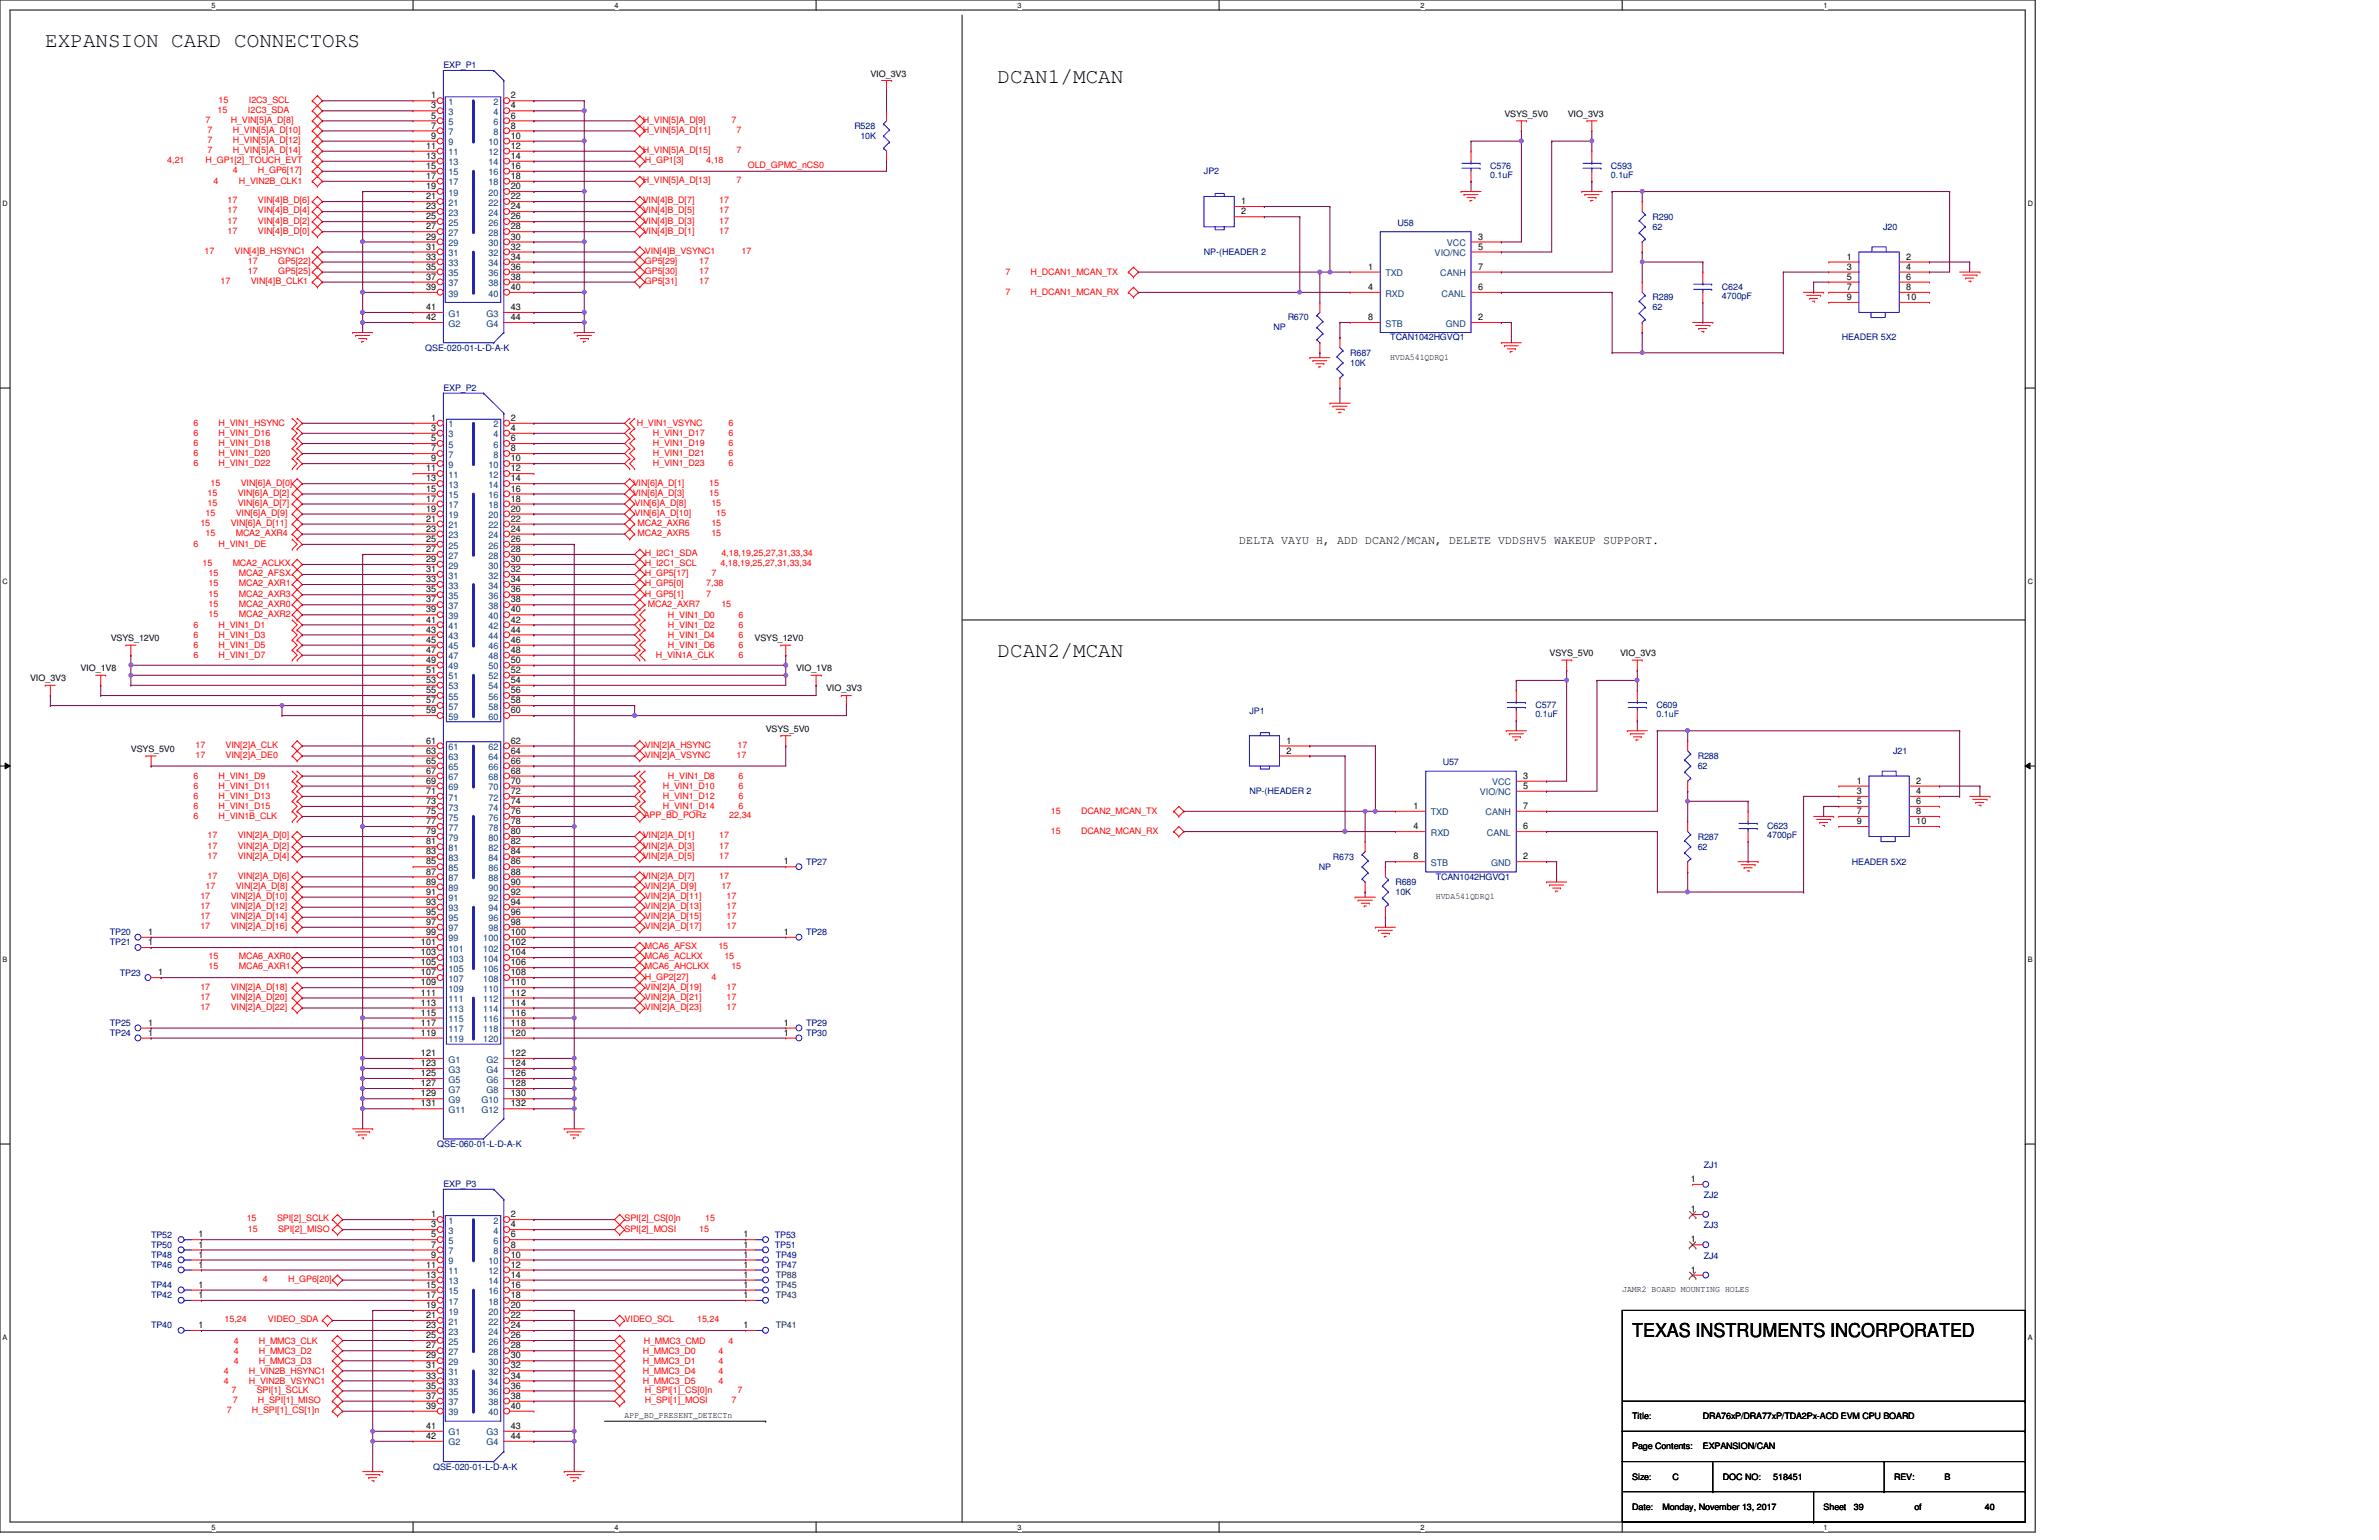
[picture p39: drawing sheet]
<svg xmlns="http://www.w3.org/2000/svg" width="432mm" height="279mm" viewBox="0 0 432 279" stroke-linecap="round" stroke-linejoin="round" font-family="sans-serif">
<defs><g id="words">
<g font-size="3.8">
<text x="8.2" y="8.6">EXPANSION CARD CONNECTORS</text>
<text x="181.1" y="15">DCAN1/MCAN</text>
<text x="181.1" y="119.2">DCAN2/MCAN</text>
</g>
<text font-size="3.5" x="296.2" y="242.7">TEXAS INSTRUMENTS INCORPORATED</text>
<text font-size="2.2" x="224.9" y="98.7">DELTA VAYU H, ADD DCAN2/MCAN, DELETE VDDSHV5 WAKEUP SUPPORT.</text>
<g font-size="1.7">
<text x="78.3" y="17.9">1</text>
<text x="92.7" y="17.9">2</text>
<text x="78.3" y="19.7">3</text>
<text x="78.3" y="21.5">5</text>
<text x="78.3" y="23.3">7</text>
<text x="92.7" y="19.7">4</text>
<text x="92.7" y="21.5">6</text>
<text x="92.7" y="23.3">8</text>
<text x="77.3" y="27">11</text>
<text x="77.3" y="28.8">13</text>
<text x="78.3" y="25.2">9</text>
<text x="92.7" y="25.2">10</text>
<text x="92.7" y="27">12</text>
<text x="92.7" y="28.8">14</text>
<text x="77.3" y="30.6">15</text>
<text x="77.3" y="32.5">17</text>
<text x="77.3" y="34.3">19</text>
<text x="92.7" y="30.6">16</text>
<text x="92.7" y="32.5">18</text>
<text x="92.7" y="34.3">20</text>
<text x="77.3" y="36.2">21</text>
<text x="77.3" y="38">23</text>
<text x="77.3" y="39.8">25</text>
<text x="77.3" y="41.6">27</text>
<text x="92.7" y="36.2">22</text>
<text x="92.7" y="38">24</text>
<text x="92.7" y="39.8">26</text>
<text x="92.7" y="41.6">28</text>
<text x="225.3" y="37">1</text>
<text x="225.3" y="38.9">2</text>
<text x="77.3" y="43.5">29</text>
<text x="77.3" y="45.3">31</text>
<text x="77.3" y="47.1">33</text>
<text x="92.7" y="43.5">30</text>
<text x="92.7" y="45.3">32</text>
<text x="92.7" y="47.1">34</text>
<text x="268.3" y="43.5">3</text>
<text x="268.3" y="45.3">5</text>
<text x="335.2" y="47.1">1</text>
<text x="346" y="47.1">2</text>
<text x="77.3" y="48.9">35</text>
<text x="77.3" y="50.8">37</text>
<text x="77.3" y="52.6">39</text>
<text x="92.7" y="48.9">36</text>
<text x="92.7" y="50.8">38</text>
<text x="92.7" y="52.6">40</text>
<text x="248.3" y="48.9">1</text>
<text x="248.3" y="52.6">4</text>
<text x="268.3" y="52.6">6</text>
<text x="268.3" y="48.9">7</text>
<text x="335.2" y="48.9">3</text>
<text x="335.2" y="50.8">5</text>
<text x="335.2" y="52.6">7</text>
<text x="346" y="48.9">4</text>
<text x="346" y="50.8">6</text>
<text x="346" y="52.6">8</text>
<text x="77.3" y="56.3">41</text>
<text x="77.3" y="58.1">42</text>
<text x="92.7" y="56.3">43</text>
<text x="92.7" y="58.1">44</text>
<text x="248.3" y="58.1">8</text>
<text x="268.3" y="58.1">2</text>
<text x="335.2" y="54.4">9</text>
<text x="346" y="54.4">10</text>
<text x="78.3" y="76.4">1</text>
<text x="92.7" y="76.4">2</text>
<text x="78.3" y="78.2">3</text>
<text x="78.3" y="80.1">5</text>
<text x="78.3" y="81.9">7</text>
<text x="78.3" y="83.7">9</text>
<text x="92.7" y="78.2">4</text>
<text x="92.7" y="80.1">6</text>
<text x="92.7" y="81.9">8</text>
<text x="92.7" y="83.7">10</text>
<text x="77.3" y="85.5">11</text>
<text x="77.3" y="87.3">13</text>
<text x="77.3" y="89.2">15</text>
<text x="92.7" y="85.5">12</text>
<text x="92.7" y="87.3">14</text>
<text x="92.7" y="89.2">16</text>
<text x="77.3" y="91">17</text>
<text x="77.3" y="92.8">19</text>
<text x="77.3" y="94.7">21</text>
<text x="92.7" y="91">18</text>
<text x="92.7" y="92.8">20</text>
<text x="92.7" y="94.7">22</text>
<text x="77.3" y="96.5">23</text>
<text x="77.3" y="98.3">25</text>
<text x="77.3" y="100.2">27</text>
<text x="77.3" y="102">29</text>
<text x="92.7" y="96.5">24</text>
<text x="92.7" y="98.3">26</text>
<text x="92.7" y="100.2">28</text>
<text x="92.7" y="102">30</text>
<text x="77.3" y="103.8">31</text>
<text x="77.3" y="105.6">33</text>
<text x="77.3" y="107.5">35</text>
<text x="92.7" y="103.8">32</text>
<text x="92.7" y="105.6">34</text>
<text x="92.7" y="107.5">36</text>
<text x="77.3" y="109.3">37</text>
<text x="77.3" y="111.1">39</text>
<text x="77.3" y="112.9">41</text>
<text x="92.7" y="109.3">38</text>
<text x="92.7" y="111.1">40</text>
<text x="92.7" y="112.9">42</text>
<text x="77.3" y="114.8">43</text>
<text x="77.3" y="116.6">45</text>
<text x="77.3" y="118.4">47</text>
<text x="92.7" y="114.8">44</text>
<text x="92.7" y="116.6">46</text>
<text x="92.7" y="118.4">48</text>
<text x="77.3" y="120.3">49</text>
<text x="77.3" y="122.1">51</text>
<text x="77.3" y="123.9">53</text>
<text x="77.3" y="125.8">55</text>
<text x="92.7" y="120.3">50</text>
<text x="92.7" y="122.1">52</text>
<text x="92.7" y="123.9">54</text>
<text x="92.7" y="125.8">56</text>
<text x="77.3" y="127.6">57</text>
<text x="77.3" y="129.4">59</text>
<text x="92.7" y="127.6">58</text>
<text x="92.7" y="129.4">60</text>
<text x="77.3" y="134.9">61</text>
<text x="77.3" y="136.7">63</text>
<text x="92.7" y="134.9">62</text>
<text x="92.7" y="136.7">64</text>
<text x="233.5" y="134.9">1</text>
<text x="233.5" y="136.7">2</text>
<text x="77.3" y="138.6">65</text>
<text x="77.3" y="140.4">67</text>
<text x="77.3" y="142.2">69</text>
<text x="92.7" y="138.6">66</text>
<text x="92.7" y="140.4">68</text>
<text x="92.7" y="142.2">70</text>
<text x="276.5" y="141.3">3</text>
<text x="276.5" y="143.1">5</text>
<text x="337" y="142.2">1</text>
<text x="347.8" y="142.2">2</text>
<text x="77.3" y="144.1">71</text>
<text x="77.3" y="145.9">73</text>
<text x="77.3" y="147.7">75</text>
<text x="77.3" y="149.5">77</text>
<text x="92.7" y="144.1">72</text>
<text x="92.7" y="145.9">74</text>
<text x="92.7" y="147.7">76</text>
<text x="92.7" y="149.5">78</text>
<text x="256.6" y="146.8">1</text>
<text x="276.5" y="146.8">7</text>
<text x="337" y="144.1">3</text>
<text x="337" y="145.9">5</text>
<text x="337" y="147.7">7</text>
<text x="337" y="149.5">9</text>
<text x="347.8" y="144.1">4</text>
<text x="347.8" y="145.9">6</text>
<text x="347.8" y="147.7">8</text>
<text x="347.8" y="149.5">10</text>
<text x="77.3" y="151.3">79</text>
<text x="77.3" y="153.2">81</text>
<text x="77.3" y="155">83</text>
<text x="92.7" y="151.3">80</text>
<text x="92.7" y="153.2">82</text>
<text x="92.7" y="155">84</text>
<text x="256.6" y="150.5">4</text>
<text x="256.6" y="155.9">8</text>
<text x="276.5" y="155.9">2</text>
<text x="276.5" y="150.5">6</text>
<text x="77.3" y="156.8">85</text>
<text x="77.3" y="158.7">87</text>
<text x="77.3" y="160.5">89</text>
<text x="92.7" y="156.8">86</text>
<text x="92.7" y="158.7">88</text>
<text x="92.7" y="160.5">90</text>
<text x="142.3" y="156.8">1</text>
<text x="77.3" y="162.3">91</text>
<text x="77.3" y="164.2">93</text>
<text x="77.3" y="166">95</text>
<text x="77.3" y="167.8">97</text>
<text x="92.7" y="162.3">92</text>
<text x="92.7" y="164.2">94</text>
<text x="92.7" y="166">96</text>
<text x="92.7" y="167.8">98</text>
<text x="26.9" y="171.5">1</text>
<text x="26.9" y="169.6">1</text>
<text x="76.4" y="171.5">101</text>
<text x="76.4" y="173.3">103</text>
<text x="77.3" y="169.6">99</text>
<text x="92.7" y="169.6">100</text>
<text x="92.7" y="171.5">102</text>
<text x="92.7" y="173.3">104</text>
<text x="142.3" y="169.6">1</text>
<text x="28.7" y="177">1</text>
<text x="76.4" y="175.1">105</text>
<text x="76.4" y="177">107</text>
<text x="76.4" y="178.8">109</text>
<text x="92.7" y="175.1">106</text>
<text x="92.7" y="177">108</text>
<text x="92.7" y="178.8">110</text>
<text x="76.4" y="180.6">111</text>
<text x="76.4" y="182.5">113</text>
<text x="76.4" y="184.3">115</text>
<text x="92.7" y="180.6">112</text>
<text x="92.7" y="182.5">114</text>
<text x="92.7" y="184.3">116</text>
<text x="26.9" y="186.1">1</text>
<text x="26.9" y="187.9">1</text>
<text x="76.4" y="186.1">117</text>
<text x="76.4" y="187.9">119</text>
<text x="76.4" y="191.6">121</text>
<text x="92.7" y="186.1">118</text>
<text x="92.7" y="187.9">120</text>
<text x="92.7" y="191.6">122</text>
<text x="142.3" y="187.9">1</text>
<text x="142.3" y="186.1">1</text>
<text x="76.4" y="193.4">123</text>
<text x="76.4" y="195.2">125</text>
<text x="76.4" y="197.1">127</text>
<text x="92.7" y="193.4">124</text>
<text x="92.7" y="195.2">126</text>
<text x="92.7" y="197.1">128</text>
<text x="76.4" y="198.9">129</text>
<text x="76.4" y="200.7">131</text>
<text x="92.7" y="198.9">130</text>
<text x="92.7" y="200.7">132</text>
<text x="306.9" y="214.5">1</text>
<text x="78.3" y="220.9">1</text>
<text x="92.7" y="220.9">2</text>
<text x="306.9" y="219.9">1</text>
<text x="36" y="226.4">1</text>
<text x="36" y="224.5">1</text>
<text x="78.3" y="222.7">3</text>
<text x="78.3" y="224.5">5</text>
<text x="78.3" y="226.4">7</text>
<text x="92.7" y="222.7">4</text>
<text x="92.7" y="224.5">6</text>
<text x="92.7" y="226.4">8</text>
<text x="135" y="226.4">1</text>
<text x="135" y="224.5">1</text>
<text x="306.9" y="225.4">1</text>
<text x="36" y="233.6">1</text>
<text x="36" y="230">1</text>
<text x="36" y="228.2">1</text>
<text x="77.3" y="230">11</text>
<text x="77.3" y="231.8">13</text>
<text x="77.3" y="233.6">15</text>
<text x="78.3" y="228.2">9</text>
<text x="92.7" y="228.2">10</text>
<text x="92.7" y="230">12</text>
<text x="92.7" y="231.8">14</text>
<text x="92.7" y="233.6">16</text>
<text x="135" y="233.6">1</text>
<text x="135" y="231.8">1</text>
<text x="135" y="230">1</text>
<text x="135" y="228.2">1</text>
<text x="306.9" y="230.9">1</text>
<text x="36" y="235.5">1</text>
<text x="77.3" y="235.5">17</text>
<text x="77.3" y="237.3">19</text>
<text x="77.3" y="239.1">21</text>
<text x="92.7" y="235.5">18</text>
<text x="92.7" y="237.3">20</text>
<text x="92.7" y="239.1">22</text>
<text x="135" y="235.5">1</text>
<text x="36" y="241">1</text>
<text x="77.3" y="241">23</text>
<text x="77.3" y="242.8">25</text>
<text x="77.3" y="244.6">27</text>
<text x="92.7" y="241">24</text>
<text x="92.7" y="242.8">26</text>
<text x="92.7" y="244.6">28</text>
<text x="135" y="241">1</text>
<text x="77.3" y="246.5">29</text>
<text x="77.3" y="248.3">31</text>
<text x="77.3" y="250.1">33</text>
<text x="77.3" y="251.9">35</text>
<text x="92.7" y="246.5">30</text>
<text x="92.7" y="248.3">32</text>
<text x="92.7" y="250.1">34</text>
<text x="92.7" y="251.9">36</text>
<text x="77.3" y="253.8">37</text>
<text x="77.3" y="255.6">39</text>
<text x="92.7" y="253.8">38</text>
<text x="92.7" y="255.6">40</text>
<text x="77.3" y="259.2">41</text>
<text x="77.3" y="261.1">42</text>
<text x="92.7" y="259.2">43</text>
<text x="92.7" y="261.1">44</text>
</g>
<g font-size="1.7" fill="#004080">
<text x="81.4" y="19">1</text>
<text x="81.4" y="20.9">3</text>
<text x="81.4" y="22.7">5</text>
<text x="89.6" y="19">2</text>
<text x="89.6" y="20.9">4</text>
<text x="89.6" y="22.7">6</text>
<text x="81.4" y="24.5">7</text>
<text x="81.4" y="26.4">9</text>
<text x="81.4" y="28.2">11</text>
<text x="88.6" y="26.4">10</text>
<text x="88.6" y="28.2">12</text>
<text x="89.6" y="24.5">8</text>
<text x="81.4" y="30">13</text>
<text x="81.4" y="31.8">15</text>
<text x="81.4" y="33.7">17</text>
<text x="81.4" y="35.5">19</text>
<text x="88.6" y="30">14</text>
<text x="88.6" y="31.8">16</text>
<text x="88.6" y="33.7">18</text>
<text x="88.6" y="35.5">20</text>
<text x="81.4" y="37.3">21</text>
<text x="81.4" y="39.2">23</text>
<text x="81.4" y="41">25</text>
<text x="88.6" y="37.3">22</text>
<text x="88.6" y="39.2">24</text>
<text x="88.6" y="41">26</text>
<text x="81.4" y="42.8">27</text>
<text x="81.4" y="44.7">29</text>
<text x="81.4" y="46.5">31</text>
<text x="88.6" y="42.8">28</text>
<text x="88.6" y="44.7">30</text>
<text x="88.6" y="46.5">32</text>
<text x="260.4" y="46.5">VIO/NC</text>
<text x="262.6" y="44.7">VCC</text>
<text x="81.4" y="48.3">33</text>
<text x="81.4" y="50.1">35</text>
<text x="81.4" y="51.9">37</text>
<text x="81.4" y="53.8">39</text>
<text x="88.6" y="48.3">34</text>
<text x="88.6" y="50.1">36</text>
<text x="88.6" y="51.9">38</text>
<text x="88.6" y="53.8">40</text>
<text x="251.5" y="50.1">TXD</text>
<text x="251.5" y="53.8">RXD</text>
<text x="261.4" y="50.1">CANH</text>
<text x="261.7" y="53.8">CANL</text>
<text x="81.4" y="57.4">G1</text>
<text x="81.4" y="59.3">G2</text>
<text x="88.3" y="57.4">G3</text>
<text x="88.3" y="59.3">G4</text>
<text x="251.5" y="59.3">STB</text>
<text x="262.4" y="59.3">GND</text>
<text x="81.4" y="77.6">1</text>
<text x="89.6" y="77.6">2</text>
<text x="81.4" y="79.4">3</text>
<text x="81.4" y="81.2">5</text>
<text x="81.4" y="83.1">7</text>
<text x="89.6" y="79.4">4</text>
<text x="89.6" y="81.2">6</text>
<text x="89.6" y="83.1">8</text>
<text x="81.4" y="84.9">9</text>
<text x="81.4" y="86.7">11</text>
<text x="81.4" y="88.5">13</text>
<text x="88.6" y="84.9">10</text>
<text x="88.6" y="86.7">12</text>
<text x="88.6" y="88.5">14</text>
<text x="81.4" y="90.4">15</text>
<text x="81.4" y="92.2">17</text>
<text x="81.4" y="94">19</text>
<text x="81.4" y="95.8">21</text>
<text x="88.6" y="90.4">16</text>
<text x="88.6" y="92.2">18</text>
<text x="88.6" y="94">20</text>
<text x="88.6" y="95.8">22</text>
<text x="81.4" y="97.7">23</text>
<text x="81.4" y="99.5">25</text>
<text x="81.4" y="101.3">27</text>
<text x="88.6" y="97.7">24</text>
<text x="88.6" y="99.5">26</text>
<text x="88.6" y="101.3">28</text>
<text x="81.4" y="103.2">29</text>
<text x="81.4" y="105">31</text>
<text x="81.4" y="106.8">33</text>
<text x="88.6" y="103.2">30</text>
<text x="88.6" y="105">32</text>
<text x="88.6" y="106.8">34</text>
<text x="81.4" y="108.7">35</text>
<text x="81.4" y="110.5">37</text>
<text x="81.4" y="112.3">39</text>
<text x="88.6" y="108.7">36</text>
<text x="88.6" y="110.5">38</text>
<text x="88.6" y="112.3">40</text>
<text x="81.4" y="114.1">41</text>
<text x="81.4" y="116">43</text>
<text x="81.4" y="117.8">45</text>
<text x="81.4" y="119.6">47</text>
<text x="88.6" y="114.1">42</text>
<text x="88.6" y="116">44</text>
<text x="88.6" y="117.8">46</text>
<text x="88.6" y="119.6">48</text>
<text x="81.4" y="121.5">49</text>
<text x="81.4" y="123.3">51</text>
<text x="81.4" y="125.1">53</text>
<text x="88.6" y="121.5">50</text>
<text x="88.6" y="123.3">52</text>
<text x="88.6" y="125.1">54</text>
<text x="81.4" y="127">55</text>
<text x="81.4" y="128.8">57</text>
<text x="81.4" y="130.6">59</text>
<text x="88.6" y="127">56</text>
<text x="88.6" y="128.8">58</text>
<text x="88.6" y="130.6">60</text>
<text x="81.4" y="136.1">61</text>
<text x="81.4" y="137.9">63</text>
<text x="88.6" y="136.1">62</text>
<text x="88.6" y="137.9">64</text>
<text x="81.4" y="139.7">65</text>
<text x="81.4" y="141.6">67</text>
<text x="81.4" y="143.4">69</text>
<text x="88.6" y="139.7">66</text>
<text x="88.6" y="141.6">68</text>
<text x="88.6" y="143.4">70</text>
<text x="270.8" y="142.5">VCC</text>
<text x="81.4" y="145.2">71</text>
<text x="81.4" y="147.1">73</text>
<text x="81.4" y="148.9">75</text>
<text x="88.6" y="145.2">72</text>
<text x="88.6" y="147.1">74</text>
<text x="88.6" y="148.9">76</text>
<text x="259.7" y="148">TXD</text>
<text x="268.6" y="144.3">VIO/NC</text>
<text x="269.6" y="148">CANH</text>
<text x="81.4" y="150.7">77</text>
<text x="81.4" y="152.5">79</text>
<text x="81.4" y="154.4">81</text>
<text x="88.6" y="150.7">78</text>
<text x="88.6" y="152.5">80</text>
<text x="88.6" y="154.4">82</text>
<text x="259.7" y="151.6">RXD</text>
<text x="269.9" y="151.6">CANL</text>
<text x="81.4" y="156.2">83</text>
<text x="81.4" y="158">85</text>
<text x="81.4" y="159.9">87</text>
<text x="81.4" y="161.7">89</text>
<text x="88.6" y="156.2">84</text>
<text x="88.6" y="158">86</text>
<text x="88.6" y="159.9">88</text>
<text x="88.6" y="161.7">90</text>
<text x="259.7" y="157.1">STB</text>
<text x="270.6" y="157.1">GND</text>
<text x="81.4" y="163.5">91</text>
<text x="81.4" y="165.4">93</text>
<text x="81.4" y="167.2">95</text>
<text x="88.6" y="163.5">92</text>
<text x="88.6" y="165.4">94</text>
<text x="88.6" y="167.2">96</text>
<text x="81.4" y="169">97</text>
<text x="81.4" y="170.8">99</text>
<text x="81.4" y="172.7">101</text>
<text x="87.7" y="170.8">100</text>
<text x="87.7" y="172.7">102</text>
<text x="88.6" y="169">98</text>
<text x="81.4" y="174.5">103</text>
<text x="81.4" y="176.3">105</text>
<text x="81.4" y="178.1">107</text>
<text x="81.4" y="180">109</text>
<text x="87.7" y="174.5">104</text>
<text x="87.7" y="176.3">106</text>
<text x="87.7" y="178.1">108</text>
<text x="87.7" y="180">110</text>
<text x="81.4" y="181.8">111</text>
<text x="81.4" y="183.6">113</text>
<text x="81.4" y="185.5">115</text>
<text x="87.7" y="181.8">112</text>
<text x="87.7" y="183.6">114</text>
<text x="87.7" y="185.5">116</text>
<text x="81.4" y="187.3">117</text>
<text x="81.4" y="189.1">119</text>
<text x="87.7" y="187.3">118</text>
<text x="87.7" y="189.1">120</text>
<text x="81.4" y="192.8">G1</text>
<text x="81.4" y="194.6">G3</text>
<text x="81.4" y="196.4">G5</text>
<text x="88.3" y="192.8">G2</text>
<text x="88.3" y="194.6">G4</text>
<text x="88.3" y="196.4">G6</text>
<text x="81.4" y="198.2">G7</text>
<text x="81.4" y="200.1">G9</text>
<text x="81.4" y="201.9">G11</text>
<text x="87.4" y="200.1">G10</text>
<text x="87.4" y="201.9">G12</text>
<text x="88.3" y="198.2">G8</text>
<text x="81.4" y="222">1</text>
<text x="81.4" y="223.9">3</text>
<text x="81.4" y="225.7">5</text>
<text x="81.4" y="227.5">7</text>
<text x="89.6" y="222">2</text>
<text x="89.6" y="223.9">4</text>
<text x="89.6" y="225.7">6</text>
<text x="89.6" y="227.5">8</text>
<text x="81.4" y="229.4">9</text>
<text x="81.4" y="231.2">11</text>
<text x="81.4" y="233">13</text>
<text x="88.6" y="229.4">10</text>
<text x="88.6" y="231.2">12</text>
<text x="88.6" y="233">14</text>
<text x="81.4" y="234.8">15</text>
<text x="81.4" y="236.7">17</text>
<text x="81.4" y="238.5">19</text>
<text x="88.6" y="234.8">16</text>
<text x="88.6" y="236.7">18</text>
<text x="88.6" y="238.5">20</text>
<text x="81.4" y="240.3">21</text>
<text x="81.4" y="242.1">23</text>
<text x="81.4" y="244">25</text>
<text x="81.4" y="245.8">27</text>
<text x="88.6" y="240.3">22</text>
<text x="88.6" y="242.1">24</text>
<text x="88.6" y="244">26</text>
<text x="88.6" y="245.8">28</text>
<text x="81.4" y="247.6">29</text>
<text x="81.4" y="249.5">31</text>
<text x="81.4" y="251.3">33</text>
<text x="88.6" y="247.6">30</text>
<text x="88.6" y="249.5">32</text>
<text x="88.6" y="251.3">34</text>
<text x="81.4" y="253.1">35</text>
<text x="81.4" y="255">37</text>
<text x="81.4" y="256.8">39</text>
<text x="88.6" y="253.1">36</text>
<text x="88.6" y="255">38</text>
<text x="88.6" y="256.8">40</text>
<text x="81.4" y="260.4">G1</text>
<text x="81.4" y="262.3">G2</text>
<text x="88.3" y="260.4">G3</text>
<text x="88.3" y="262.3">G4</text>
</g>
<g font-size="1.6" fill="#000080">
<text x="80.5" y="12.4">EXP_P1</text>
<text x="155.1" y="23.4">R528</text>
<text x="156.2" y="25.2">10K</text>
<text x="218.5" y="31.6">JP2</text>
<text x="270.5" y="30.7">C576</text>
<text x="270.5" y="32.3">0.1uF</text>
<text x="292.4" y="30.7">C593</text>
<text x="292.4" y="32.3">0.1uF</text>
<text x="253.7" y="40.9">U58</text>
<text x="299.9" y="39.8">R290</text>
<text x="299.9" y="41.7">62</text>
<text x="341.8" y="41.7">J20</text>
<text x="218.5" y="46.2">NP-(HEADER 2</text>
<text x="312.5" y="52.6">C624</text>
<text x="231.1" y="59.9">NP</text>
<text x="233.7" y="58.1">R670</text>
<text x="299.9" y="54.5">R289</text>
<text x="299.9" y="56.3">62</text>
<text x="312.5" y="54.3">4700pF</text>
<text x="77.2" y="63.6">QSE-020-01-L-D-A-K</text>
<text x="245.1" y="64.5">R687</text>
<text x="252.3" y="61.8">TCAN1042HGVQ1</text>
<text x="334.3" y="61.8">HEADER 5X2</text>
<text x="80.5" y="70.9">EXP_P2</text>
<text x="245.1" y="66.3">10K</text>
<text x="226.8" y="129.5">JP1</text>
<text x="278.7" y="128.5">C577</text>
<text x="278.7" y="130.2">0.1uF</text>
<text x="300.7" y="128.5">C609</text>
<text x="300.7" y="130.2">0.1uF</text>
<text x="308.1" y="137.7">R288</text>
<text x="343.6" y="136.8">J21</text>
<text x="261.9" y="138.8">U57</text>
<text x="308.1" y="139.5">62</text>
<text x="226.8" y="144.1">NP-(HEADER 2</text>
<text x="241.9" y="156">R673</text>
<text x="308.1" y="152.3">R287</text>
<text x="308.1" y="154.1">62</text>
<text x="320.8" y="150.5">C623</text>
<text x="320.8" y="152.1">4700pF</text>
<text x="146.3" y="156.9">TP27</text>
<text x="239.4" y="157.8">NP</text>
<text x="253.3" y="160.5">R689</text>
<text x="260.6" y="159.6">TCAN1042HGVQ1</text>
<text x="336.1" y="156.9">HEADER 5X2</text>
<text x="253.3" y="162.3">10K</text>
<text x="19.9" y="171.5">TP21</text>
<text x="19.9" y="169.7">TP20</text>
<text x="146.3" y="169.7">TP28</text>
<text x="21.8" y="177">TP23</text>
<text x="19.9" y="186.1">TP25</text>
<text x="19.9" y="188">TP24</text>
<text x="146.3" y="188">TP30</text>
<text x="146.3" y="186.1">TP29</text>
<text x="79.4" y="208.1">QSE-060-01-L-D-A-K</text>
<text x="80.5" y="215.4">EXP_P3</text>
<text x="309.2" y="211.9">ZJ1</text>
<text x="309.2" y="217.4">ZJ2</text>
<text x="27.4" y="226.4">TP50</text>
<text x="27.4" y="224.5">TP52</text>
<text x="140.6" y="226.4">TP51</text>
<text x="140.6" y="224.5">TP53</text>
<text x="309.2" y="222.9">ZJ3</text>
<text x="27.4" y="233.7">TP44</text>
<text x="27.4" y="230">TP46</text>
<text x="27.4" y="228.2">TP48</text>
<text x="140.8" y="230">TP47</text>
<text x="140.8" y="228.2">TP49</text>
<text x="309.2" y="228.4">ZJ4</text>
<text x="27.4" y="235.5">TP42</text>
<text x="27.4" y="241">TP40</text>
<text x="78.6" y="266.6">QSE-020-01-L-D-A-K</text>
</g>
<g font-size="1.6">
<text x="158" y="13.9">VIO_3V3</text>
<text x="273" y="21.2">VSYS_5V0</text>
<text x="284.6" y="21.2">VIO_3V3</text>
<text x="252.3" y="65.3">HVDA541QDRQ1</text>
<text x="20.1" y="116.3">VSYS_12V0</text>
<text x="136.9" y="116.3">VSYS_12V0</text>
<text x="281.3" y="119">VSYS_5V0</text>
<text x="294" y="119">VIO_3V3</text>
<text x="5.5" y="123.6">VIO_3V3</text>
<text x="14.6" y="121.8">VIO_1V8</text>
<text x="144.5" y="121.8">VIO_1V8</text>
<text x="149.9" y="125.4">VIO_3V3</text>
<text x="23.7" y="136.4">VSYS_5V0</text>
<text x="139" y="132.8">VSYS_5V0</text>
<text x="260.6" y="163.1">HVDA541QDRQ1</text>
<text x="294.4" y="234.4">JAMR2 BOARD MOUNTING HOLES</text>
<text x="113.4" y="257.3">APP_BD_PRESENT_DETECTn</text>
<text x="296.2" y="257.5">Title:</text>
<text x="309.1" y="257.5">DRA76xP/DRA77xP/TDA2Px-ACD EVM CPU BOARD</text>
<text x="296.2" y="262.9">Page Contents:</text>
<text x="309.1" y="262.9">EXPANSION/CAN</text>
<text x="296.2" y="268.4">Size:</text>
<text x="303.6" y="268.4">C</text>
<text x="312.7" y="268.4">DOC NO:</text>
<text x="321.9" y="268.4">518451</text>
<text x="343.8" y="268.4">REV:</text>
<text x="352.9" y="268.4">B</text>
<text x="296.2" y="273.9">Date:</text>
<text x="301.8" y="273.9">Monday, November 13, 2017</text>
<text x="331" y="273.9">Sheet</text>
<text x="336.5" y="273.9">39</text>
<text x="347.5" y="273.9">of</text>
<text x="360.3" y="273.9">40</text>
</g>
<g font-size="1.6" fill="#f00">
<text x="37.3" y="22.3">7</text>
<text x="39.5" y="20.4">15</text>
<text x="39.7" y="18.6">15</text>
<text x="41.9" y="22.3">H_VIN[5]A_D[8]</text>
<text x="45" y="20.4">I2C3_SDA</text>
<text x="45.2" y="18.6">I2C3_SCL</text>
<text x="116.7" y="22.3">H_VIN[5]A_D[9]</text>
<text x="132.8" y="22.3">7</text>
<text x="30.4" y="29.6">4,21</text>
<text x="37.3" y="29.6">H_GP1[2]_TOUCH_EVT</text>
<text x="37.7" y="24.1">7</text>
<text x="37.7" y="26">7</text>
<text x="37.7" y="27.8">7</text>
<text x="42.2" y="24.1">H_VIN[5]A_D[10]</text>
<text x="42.2" y="26">H_VIN[5]A_D[12]</text>
<text x="42.2" y="27.8">H_VIN[5]A_D[14]</text>
<text x="116.7" y="24.1">H_VIN[5]A_D[11]</text>
<text x="116.7" y="27.8">H_VIN[5]A_D[15]</text>
<text x="117.1" y="29.6">H_GP1[3]</text>
<text x="128.2" y="29.6">4,18</text>
<text x="133.7" y="24.1">7</text>
<text x="133.7" y="27.8">7</text>
<text x="38.8" y="33.4">4</text>
<text x="42.2" y="31.4">4</text>
<text x="43.3" y="33.4">H_VIN2B_CLK1</text>
<text x="46.8" y="31.4">H_GP6[17]</text>
<text x="116.7" y="33.2">H_VIN[5]A_D[13]</text>
<text x="133.7" y="33.2">7</text>
<text x="135.7" y="30.5">OLD_GPMC_nCS0</text>
<text x="41.3" y="36.9">17</text>
<text x="41.3" y="38.7">17</text>
<text x="41.3" y="40.6">17</text>
<text x="46.8" y="36.9">VIN[4]B_D[6]</text>
<text x="46.8" y="38.7">VIN[4]B_D[4]</text>
<text x="46.8" y="40.6">VIN[4]B_D[2]</text>
<text x="116.7" y="36.9">VIN[4]B_D[7]</text>
<text x="116.7" y="38.7">VIN[4]B_D[5]</text>
<text x="116.7" y="40.6">VIN[4]B_D[3]</text>
<text x="130.6" y="36.9">17</text>
<text x="130.6" y="38.7">17</text>
<text x="130.6" y="40.6">17</text>
<text x="37.1" y="46.1">17</text>
<text x="41.3" y="42.4">17</text>
<text x="42.6" y="46.1">VIN[4]B_HSYNC1</text>
<text x="45" y="47.9">17</text>
<text x="46.8" y="42.4">VIN[4]B_D[0]</text>
<text x="50.5" y="47.9">GP5[22]</text>
<text x="116.7" y="42.4">VIN[4]B_D[1]</text>
<text x="117.1" y="46.1">VIN[4]B_VSYNC1</text>
<text x="117.1" y="47.9">GP5[29]</text>
<text x="126.9" y="47.9">17</text>
<text x="130.6" y="42.4">17</text>
<text x="134.6" y="46.1">17</text>
<text x="40" y="51.5">17</text>
<text x="45" y="49.7">17</text>
<text x="45.5" y="51.5">VIN[4]B_CLK1</text>
<text x="50.5" y="49.7">GP5[25]</text>
<text x="117.1" y="49.7">GP5[30]</text>
<text x="117.1" y="51.5">GP5[31]</text>
<text x="126.9" y="49.7">17</text>
<text x="126.9" y="51.5">17</text>
<text x="182.5" y="53.6">7</text>
<text x="182.5" y="49.9">7</text>
<text x="187.1" y="53.6">H_DCAN1_MCAN_RX</text>
<text x="187.1" y="49.9">H_DCAN1_MCAN_TX</text>
<text x="35.1" y="77.3">6</text>
<text x="39.7" y="77.3">H_VIN1_HSYNC</text>
<text x="115.6" y="77.3">H_VIN1_VSYNC</text>
<text x="132.2" y="77.3">6</text>
<text x="35.1" y="79.2">6</text>
<text x="35.1" y="81">6</text>
<text x="35.1" y="82.8">6</text>
<text x="39.7" y="79.2">H_VIN1_D16</text>
<text x="39.7" y="81">H_VIN1_D18</text>
<text x="39.7" y="82.8">H_VIN1_D20</text>
<text x="118.5" y="79.2">H_VIN1_D17</text>
<text x="118.5" y="81">H_VIN1_D19</text>
<text x="118.5" y="82.8">H_VIN1_D21</text>
<text x="132.2" y="79.2">6</text>
<text x="132.2" y="81">6</text>
<text x="132.2" y="82.8">6</text>
<text x="35.1" y="84.6">6</text>
<text x="37.7" y="90">15</text>
<text x="38.2" y="88.1">15</text>
<text x="39.7" y="84.6">H_VIN1_D22</text>
<text x="43.1" y="90">VIN[6]A_D[2]</text>
<text x="43.7" y="88.1">VIN[6]A_D[0]</text>
<text x="114.9" y="88.1">VIN[6]A_D[1]</text>
<text x="114.9" y="90">VIN[6]A_D[3]</text>
<text x="118.5" y="84.6">H_VIN1_D23</text>
<text x="128.7" y="88.1">15</text>
<text x="128.7" y="90">15</text>
<text x="132.2" y="84.6">6</text>
<text x="36.4" y="95.4">15</text>
<text x="37.3" y="93.6">15</text>
<text x="37.7" y="91.8">15</text>
<text x="41.9" y="95.4">VIN[6]A_D[11]</text>
<text x="42.8" y="93.6">VIN[6]A_D[9]</text>
<text x="43.1" y="91.8">VIN[6]A_D[7]</text>
<text x="115.2" y="91.8">VIN[6]A_D[8]</text>
<text x="115.2" y="93.6">VIN[6]A_D[10]</text>
<text x="115.7" y="95.4">MCA2_AXR6</text>
<text x="129.1" y="95.4">15</text>
<text x="129.1" y="91.8">15</text>
<text x="130" y="93.6">15</text>
<text x="35.1" y="99.3">6</text>
<text x="37.3" y="97.2">15</text>
<text x="39.7" y="99.3">H_VIN1_DE</text>
<text x="42.8" y="97.2">MCA2_AXR4</text>
<text x="115.7" y="97.2">MCA2_AXR5</text>
<text x="117.1" y="100.9">H_I2C1_SDA</text>
<text x="129.1" y="97.2">15</text>
<text x="130.9" y="100.9">4,18,19,25,27,31,33,34</text>
<text x="36.7" y="102.7">15</text>
<text x="37.8" y="104.6">15</text>
<text x="37.8" y="106.4">15</text>
<text x="42.2" y="102.7">MCA2_ACLKX</text>
<text x="43.3" y="104.6">MCA2_AFSX</text>
<text x="43.3" y="106.4">MCA2_AXR1</text>
<text x="117.1" y="102.7">H_I2C1_SCL</text>
<text x="117.1" y="104.6">H_GP5[17]</text>
<text x="117.1" y="106.4">H_GP5[0]</text>
<text x="128.2" y="106.4">7,38</text>
<text x="129.1" y="104.6">7</text>
<text x="130.8" y="102.7">4,18,19,25,27,31,33,34</text>
<text x="35.1" y="113.9">6</text>
<text x="37.8" y="108.2">15</text>
<text x="37.8" y="110.1">15</text>
<text x="37.8" y="111.9">15</text>
<text x="39.7" y="113.9">H_VIN1_D1</text>
<text x="43.3" y="108.2">MCA2_AXR3</text>
<text x="43.3" y="110.1">MCA2_AXR0</text>
<text x="43.3" y="111.9">MCA2_AXR2</text>
<text x="117.1" y="108.2">H_GP5[1]</text>
<text x="117.6" y="110.1">MCA2_AXR7</text>
<text x="121.2" y="112.1">H_VIN1_D0</text>
<text x="121.2" y="113.9">H_VIN1_D2</text>
<text x="128.2" y="108.2">7</text>
<text x="130.9" y="110.1">15</text>
<text x="134" y="112.1">6</text>
<text x="134" y="113.9">6</text>
<text x="35.1" y="115.7">6</text>
<text x="35.1" y="117.6">6</text>
<text x="35.1" y="119.4">6</text>
<text x="39.7" y="115.7">H_VIN1_D3</text>
<text x="39.7" y="117.6">H_VIN1_D5</text>
<text x="39.7" y="119.4">H_VIN1_D7</text>
<text x="119" y="119.4">H_VIN1A_CLK</text>
<text x="121.2" y="115.7">H_VIN1_D4</text>
<text x="121.2" y="117.6">H_VIN1_D6</text>
<text x="134" y="115.7">6</text>
<text x="134" y="117.6">6</text>
<text x="134" y="119.4">6</text>
<text x="35.5" y="135.7">17</text>
<text x="35.5" y="137.5">17</text>
<text x="40.9" y="135.7">VIN[2]A_CLK</text>
<text x="40.9" y="137.5">VIN[2]A_DE0</text>
<text x="117.1" y="135.7">VIN[2]A_HSYNC</text>
<text x="117.1" y="137.5">VIN[2]A_VSYNC</text>
<text x="133.7" y="137.5">17</text>
<text x="133.9" y="135.7">17</text>
<text x="35.1" y="141.4">6</text>
<text x="35.1" y="143.2">6</text>
<text x="39.7" y="141.4">H_VIN1_D9</text>
<text x="39.7" y="143.2">H_VIN1_D11</text>
<text x="120.3" y="143.2">H_VIN1_D10</text>
<text x="121.2" y="141.4">H_VIN1_D8</text>
<text x="134" y="141.4">6</text>
<text x="134" y="143.2">6</text>
<text x="35.1" y="145">6</text>
<text x="35.1" y="146.8">6</text>
<text x="35.1" y="148.6">6</text>
<text x="39.7" y="145">H_VIN1_D13</text>
<text x="39.7" y="146.8">H_VIN1_D15</text>
<text x="39.7" y="148.6">H_VIN1B_CLK</text>
<text x="116.8" y="148.5">APP_BD_PORz</text>
<text x="120.3" y="145">H_VIN1_D12</text>
<text x="120.3" y="146.8">H_VIN1_D14</text>
<text x="132.4" y="148.5">22,34</text>
<text x="134" y="145">6</text>
<text x="134" y="146.8">6</text>
<text x="190.8" y="147.7">15</text>
<text x="196.2" y="147.7">DCAN2_MCAN_TX</text>
<text x="37.7" y="152.1">17</text>
<text x="37.7" y="154">17</text>
<text x="37.7" y="155.8">17</text>
<text x="43.1" y="152.1">VIN[2]A_D[0]</text>
<text x="43.1" y="154">VIN[2]A_D[2]</text>
<text x="43.1" y="155.8">VIN[2]A_D[4]</text>
<text x="116.7" y="152.1">VIN[2]A_D[1]</text>
<text x="116.7" y="154">VIN[2]A_D[3]</text>
<text x="116.7" y="155.8">VIN[2]A_D[5]</text>
<text x="130.6" y="152.1">17</text>
<text x="130.6" y="154">17</text>
<text x="130.6" y="155.8">17</text>
<text x="190.8" y="151.4">15</text>
<text x="196.2" y="151.4">DCAN2_MCAN_RX</text>
<text x="37.3" y="161.2">17</text>
<text x="37.7" y="159.4">17</text>
<text x="42.8" y="161.2">VIN[2]A_D[8]</text>
<text x="43.1" y="159.4">VIN[2]A_D[6]</text>
<text x="116.7" y="159.4">VIN[2]A_D[7]</text>
<text x="117.1" y="161.2">VIN[2]A_D[9]</text>
<text x="130.6" y="159.4">17</text>
<text x="130.9" y="161.2">17</text>
<text x="36.4" y="163.1">17</text>
<text x="36.4" y="164.9">17</text>
<text x="36.4" y="166.8">17</text>
<text x="41.9" y="163.1">VIN[2]A_D[10]</text>
<text x="41.9" y="164.9">VIN[2]A_D[12]</text>
<text x="41.9" y="166.8">VIN[2]A_D[14]</text>
<text x="117.1" y="163.1">VIN[2]A_D[11]</text>
<text x="117.1" y="164.9">VIN[2]A_D[13]</text>
<text x="117.1" y="166.8">VIN[2]A_D[15]</text>
<text x="131.9" y="163.1">17</text>
<text x="131.9" y="164.9">17</text>
<text x="131.9" y="166.8">17</text>
<text x="36.4" y="168.6">17</text>
<text x="41.9" y="168.6">VIN[2]A_D[16]</text>
<text x="117.1" y="168.6">VIN[2]A_D[17]</text>
<text x="117.1" y="172.3">MCA6_AFSX</text>
<text x="130.4" y="172.3">15</text>
<text x="131.9" y="168.6">17</text>
<text x="36.4" y="179.5">17</text>
<text x="37.8" y="174.1">15</text>
<text x="37.8" y="175.9">15</text>
<text x="41.9" y="179.5">VIN[2]A_D[18]</text>
<text x="43.3" y="174.1">MCA6_AXR0</text>
<text x="43.3" y="175.9">MCA6_AXR1</text>
<text x="117.1" y="174.1">MCA6_ACLKX</text>
<text x="117.1" y="175.9">MCA6_AHCLKX</text>
<text x="117.1" y="177.7">H_GP2[27]</text>
<text x="117.1" y="179.5">VIN[2]A_D[19]</text>
<text x="129.1" y="177.7">4</text>
<text x="131.5" y="174.1">15</text>
<text x="131.9" y="179.5">17</text>
<text x="132.8" y="175.9">15</text>
<text x="36.4" y="181.4">17</text>
<text x="36.4" y="183.2">17</text>
<text x="41.9" y="181.4">VIN[2]A_D[20]</text>
<text x="41.9" y="183.2">VIN[2]A_D[22]</text>
<text x="117.1" y="181.4">VIN[2]A_D[21]</text>
<text x="117.1" y="183.2">VIN[2]A_D[23]</text>
<text x="131.9" y="181.4">17</text>
<text x="131.9" y="183.2">17</text>
<text x="44.8" y="221.6">15</text>
<text x="50.3" y="221.6">SPI[2]_SCLK</text>
<text x="113.4" y="221.6">SPI[2]_CS[0]n</text>
<text x="128" y="221.6">15</text>
<text x="45" y="223.4">15</text>
<text x="50.5" y="223.4">SPI[2]_MISO</text>
<text x="113.4" y="223.4">SPI[2]_MOSI</text>
<text x="126.9" y="223.4">15</text>
<text x="47.7" y="232.6">4</text>
<text x="52.3" y="232.6">H_GP6[20]</text>
<text x="40.8" y="239.9">15,24</text>
<text x="48.6" y="239.9">VIDEO_SDA</text>
<text x="113.4" y="239.9">VIDEO_SCL</text>
<text x="126.5" y="239.9">15,24</text>
<text x="42.4" y="243.8">4</text>
<text x="42.4" y="245.6">4</text>
<text x="47" y="243.8">H_MMC3_CLK</text>
<text x="47" y="245.6">H_MMC3_D2</text>
<text x="116.7" y="245.6">H_MMC3_D0</text>
<text x="116.8" y="243.8">H_MMC3_CMD</text>
<text x="130.4" y="245.6">4</text>
<text x="132.2" y="243.8">4</text>
<text x="40.6" y="249.2">4</text>
<text x="40.6" y="251.1">4</text>
<text x="42.4" y="247.4">4</text>
<text x="45.2" y="249.2">H_VIN2B_HSYNC1</text>
<text x="45.2" y="251.1">H_VIN2B_VSYNC1</text>
<text x="47" y="247.4">H_MMC3_D3</text>
<text x="116.7" y="247.4">H_MMC3_D1</text>
<text x="116.7" y="249.2">H_MMC3_D4</text>
<text x="116.7" y="251.1">H_MMC3_D5</text>
<text x="130.4" y="247.4">4</text>
<text x="130.4" y="249.2">4</text>
<text x="130.4" y="251.1">4</text>
<text x="41.1" y="256.4">7</text>
<text x="42" y="252.7">7</text>
<text x="42.2" y="254.6">7</text>
<text x="45.7" y="256.4">H_SPI[1]_CS[1]n</text>
<text x="46.6" y="252.7">SPI[1]_SCLK</text>
<text x="46.8" y="254.6">H_SPI[1]_MISO</text>
<text x="117.1" y="252.7">H_SPI[1]_CS[0]n</text>
<text x="117.1" y="254.6">H_SPI[1]_MOSI</text>
<text x="132.8" y="254.6">7</text>
<text x="133.9" y="252.7">7</text>
</g>
<g font-size="1.6" fill="#004040">
<text x="140.8" y="233.7">TP45</text>
<text x="140.8" y="231.9">TP88</text>
<text x="140.8" y="235.5">TP43</text>
<text x="140.8" y="241">TP41</text>
</g>
<g font-size="1.3">
<text x="38.4" y="1.4">5</text>
<text x="111.5" y="1.4">4</text>
<text x="184.7" y="1.4">3</text>
<text x="257.9" y="1.4">2</text>
<text x="331" y="1.4">1</text>
<text x=".5" y="37.3">D</text>
<text x="368" y="37.3">D</text>
<text x=".5" y="105.9">C</text>
<text x="368" y="105.9">C</text>
<text x=".5" y="174.5">B</text>
<text x="368" y="174.5">B</text>
<text x=".5" y="243">A</text>
<text x="368" y="243">A</text>
<text x="38.4" y="277.5">5</text>
<text x="111.5" y="277.5">4</text>
<text x="184.7" y="277.5">3</text>
<text x="257.9" y="277.5">2</text>
<text x="331" y="277.5">1</text>
</g>
</g></defs>
<path d="M0 0h369.4v278h-369.4zM1.8 1.8h365.8v274.3h-365.8z" fill="none" stroke="#000" stroke-width=".18"/>
<g fill="#fff">
<path d="M38.4 .2h.7v1.5h-.7z"/>
<path d="M38.4 276.4h.7v1.4h-.7z"/>
</g>
<path d="M75 0v1.8M75 276.1v1.9" fill="none" stroke="#000" stroke-width=".18"/>
<g fill="#fff">
<path d="M111.5 .2h.8v1.5h-.8z"/>
<path d="M111.5 276.4h.8v1.4h-.8z"/>
</g>
<path d="M148.1 0v1.8M148.1 276.1v1.9" fill="none" stroke="#000" stroke-width=".18"/>
<g fill="#fff">
<path d="M184.7 .2h.7v1.5h-.7z"/>
<path d="M184.7 276.4h.7v1.4h-.7z"/>
</g>
<path d="M221.3 0v1.8M221.3 276.1v1.9" fill="none" stroke="#000" stroke-width=".18"/>
<g fill="#fff">
<path d="M257.9 .2h.7v1.5h-.7z"/>
<path d="M257.9 276.4h.7v1.4h-.7z"/>
</g>
<path d="M294.4 0v1.8M294.4 276.1v1.9" fill="none" stroke="#000" stroke-width=".18"/>
<g fill="#fff">
<path d="M331 .2h.7v1.5h-.7z"/>
<path d="M331 276.4h.7v1.4h-.7z"/>
<path d="M.5 36.1h.9v1.5h-.9z"/>
<path d="M368 36.1h1v1.5h-1z"/>
<path d="M.5 104.7h.9v1.5h-.9z"/>
<path d="M368 104.7h1v1.5h-1z"/>
</g>
<path d="M0 70.4h1.8M367.6 70.4h1.8" fill="none" stroke="#000" stroke-width=".18"/>
<g fill="#fff">
<path d="M.5 173.3h.8v1.5h-.8z"/>
<path d="M368 173.3h.9v1.5h-.9z"/>
</g>
<path d="M0 139h1.8M.9 138.4l.9 .6-.9 .5zM367.6 139l.9-.6v1.1zM367.6 139h1.8" fill="none" stroke="#000" stroke-width=".18"/>
<path d="M.9 138.4l.9 .6-.9 .5zM367.6 139l.9-.6v1.1z" fill="#000"/>
<g fill="#fff">
<path d="M.5 241.9h.8v1.4h-.8z"/>
<path d="M368 241.9h.9v1.4h-.9z"/>
</g>
<g fill="none" stroke="#000" stroke-width=".18">
<path d="M174.6 2.8v273.3M174.6 112.5h193M0 207.6h1.8M367.6 207.6h1.8M294.4 237.7h73.2v38.4h-73.2zM109.7 257.9h29.3M139 257.9h.1M294.4 259.7h73.2M294.4 254.2h73.2M367.6 259.7h.1M367.6 254.2h.1M294.4 270.6h73.2"/>
<path d="M294.4 265.2h73.2M310.9 270.6h.1M310.9 265.2v5.4M329.2 276.1h.1M329.2 270.6v5.5M342 270.6h.1M342 265.2v5.4M367.6 270.6h.1M367.6 265.2h.1"/>
</g>
<g fill="none" stroke="#f00" stroke-width=".18">
<path d="M56.7 18.3h.1M56.7 18.3l.9 .9M57.6 19.2h.1M57.6 17.4h.1M57.6 17.4l.9 .9-1.8 1.8M57.6 17.4l-.9 .9M57.6 19.2l.9 .9-.9 .9M160 14.6h1.8M160.9 16.5h.1M160.9 14.6v1.9M161.8 14.6h.1M56.7 20.1h.1"/>
<path d="M56.7 21.9h.1M56.7 23.7h.1M56.7 25.6h.1M56.7 27.4h.1M56.7 31.1h.1M56.7 36.6h.1M56.7 38.4h.1M56.7 29.3h.1M56.7 32.9h.1M56.7 20.1l1.8 1.8-.9 1M56.7 21.9l1.8 1.8-.9 1M56.7 23.7l.9 1"/>
<path d="M56.7 25.6l.9 .9M56.7 27.4l.9 .9M56.7 29.3l1.8 1.8-.9 .9M56.7 31.1l1.8 1.8-.9 .9M56.7 36.6l.9 .9M56.7 38.4l1.8 1.8-.9 .9M56.7 32.9l.9 .9M57.6 21h.1M57.6 22.9h.1M57.6 24.7h.1M57.6 26.5h.1M57.6 28.3h.1"/>
<path d="M57.6 30.2h.1M57.6 32h.1M57.6 35.6h.1M57.6 37.5h.1M57.6 39.3h.1M57.6 33.8h.1M57.6 21l-.9 .9M57.6 22.9l-.9 .8M57.6 24.7l.9 .9-1.8 1.8M57.6 24.7l-.9 .9M57.6 26.5l.9 .9-1.8 1.9M57.6 30.2l-.9 .9"/>
<path d="M57.6 35.6l.9 1-1.8 1.8M57.6 35.6l-.9 1M57.6 37.5l.9 .9-.9 .9M57.6 39.3l-.9 .9M57.6 28.3l.9 1-.9 .9M57.6 32l-.9 .9M116.1 21h.1M116.1 22.9h.1M116.1 24.7h.1M116.1 26.5h.1M116.1 28.3h.1M116.1 30.2h.1"/>
<path d="M116.1 32h.1M116.1 33.8h.1M116.1 35.6h.1M116.1 37.5h.1M116.1 39.3h.1M116.1 21l-.9 .9 .9 1M116.1 21l1 .9M116.1 22.9l-.9 .8 .9 1M116.1 22.9l1 .8M116.1 26.5l-.9 .9 .9 .9M116.1 26.5l1 .9M116.1 28.3l-.9 1 .9 .9"/>
<path d="M116.1 28.3l1 1M116.1 32l-.9 .9 .9 .9M116.1 32l1 .9M116.1 35.6l-.9 1 .9 .9M116.1 35.6l1 1M116.1 37.5l-.9 .9 .9 .9M116.1 37.5l1 .9M116.1 39.3l-.9 .9 .9 .9M116.1 39.3l1 .9M117.1 21.9h.1M117.1 23.7h.1M117.1 27.4h.1"/>
<path d="M117.1 29.3h.1M117.1 32.9h.1M117.1 36.6h.1M117.1 38.4h.1M117.1 21.9l-1 1M117.1 23.7l-1 1M117.1 27.4l-1 .9M117.1 29.3l-1 .9M117.1 32.9l-1 .9M117.1 36.6l-1 .9M117.1 38.4l-1 .9M265.2 34.8h.1"/>
<path d="M265.2 34.8h3.6M265.7 35.3h.1M265.7 35.3h2.6M266.3 35.9h1.4M266.8 36.4h.1M266.8 36.4h.4M267.7 35.9h.1M275.2 21.9h1.9M276.1 23.7h.1M276.1 21.9v1.8M277.1 21.9h.1M287.1 34.8h.1"/>
<path d="M287.1 34.8h3.7M287.7 35.3h.1M287.7 35.3h2.5M288 21.9h.1M288 21.9h1.9M288.2 35.9h1.5M288.8 36.4h.1M288.8 36.4h.3M288.9 23.7h.1M288.9 21.9v1.8M289.7 35.9h.1M56.7 40.2h.1"/>
<path d="M56.7 42h.1M56.7 45.7h.1M56.7 47.5h.1M56.7 49.4h.1M56.7 51.2h.1M56.7 40.2l1.8 1.8-.9 1M56.7 42l.9 1M56.7 45.7l.9 .9M56.7 47.5l1.8 1.9-.9 .9M56.7 49.4l1.8 1.8-.9 .9M56.7 51.2l.9 .9M57.6 41.1h.1"/>
<path d="M57.6 43h.1M57.6 44.8h.1M57.6 46.6h.1M57.6 48.5h.1M57.6 50.3h.1M57.6 52.1h.1M57.6 41.1l-.9 .9M57.6 44.8l.9 .9-1.8 1.8M57.6 44.8l-.9 .9M57.6 46.6l.9 .9-.9 1M57.6 48.5l-.9 .9M57.6 50.3l-.9 .9"/>
<path d="M116.1 41.1h.1M116.1 43h.1M116.1 44.8h.1M116.1 46.6h.1M116.1 48.5h.1M116.1 50.3h.1M116.1 52.1h.1M116.1 41.1l-.9 .9 .9 1M116.1 41.1l1 .9M116.1 44.8l-.9 .9 .9 .9M116.1 44.8l1 .9M116.1 46.6l-.9 .9 .9 1"/>
<path d="M116.1 46.6l1 .9M116.1 48.5l-.9 .9 .9 .9M116.1 48.5l1 .9M116.1 50.3l-.9 .9 .9 .9M116.1 50.3l1 .9M117.1 40.2h.1M117.1 42h.1M117.1 45.7h.1M117.1 47.5h.1M117.1 49.4h.1M117.1 51.2h.1M117.1 40.2l-1 .9"/>
<path d="M117.1 42l-1 1M117.1 45.7l-1 .9M117.1 47.5l-1 1M117.1 49.4l-1 .9M117.1 51.2l-1 .9M204.8 53h.1M204.8 49.4h.1M204.8 53l.9 .9M204.8 49.4l.9 .9M205.7 52.1h.1M205.7 53.9h.1M205.7 48.5h.1"/>
<path d="M205.7 50.3h.1M205.7 52.1l.9 .9-.9 .9M205.7 52.1l-.9 .9M205.7 48.5l.9 .9-.9 .9M205.7 48.5l-.9 .9M307.2 58.5h3.7M307.8 59.1h2.5M308.3 59.6h.1M308.3 59.6h1.5M310.3 59.1h.1M310.9 58.5h.1M327.4 53h3.6"/>
<path d="M327.9 53.6h2.6M328.5 54.1h.1M328.5 54.1h1.4M329 54.7h.4M329.4 54.7h.1M330.5 53.6h.1M331 53h.1M355.7 49.4h3.7M356.2 49.9h2.6M356.8 50.5h.1M356.8 50.5h1.5M357.3 51h.4"/>
<path d="M357.7 51h.1M358.8 49.9h.1M359.4 49.4h.1M53 79.5h.1M53 77.7h.1M53 75.9h.1M53 77.7l.9 .9-.9 .9M53 79.5l.9 1-.9 .9M53 75.9l.9 .9-.9 .9M53.9 77.7h.1M53.9 79.5h.1M53.9 75.9h.1"/>
<path d="M53.9 77.7l1 .9-1 .9M53.9 79.5l1 1-1 .9M53.9 75.9l1 .9-1 .9M64 60.3h.1M64 60.3h3.6M64.6 60.9h.1M64.6 60.9h2.5M65.1 61.4h1.4M65.7 62h.1M65.7 62h.3M66.5 61.4h.1M104.2 60.3h.1"/>
<path d="M104.2 60.3h3.7M104.8 60.9h.1M104.8 60.9h2.6M105.3 61.4h1.5M105.9 62h.1M105.9 62h.4M106.8 61.4h.1M114.3 77.7h.1M114.3 79.5h.1M114.3 75.9h.1M114.3 77.7l-.9 .9 .9 .9M114.3 79.5l-.9 1 .9 .9"/>
<path d="M114.3 75.9l-.9 .9 .9 .9M115.2 79.5h.1M115.2 77.7h.1M115.2 75.9h.1M115.2 77.7l-.9 .9 .9 .9M115.2 79.5l-.9 1 .9 .9M115.2 75.9l-.9 .9 .9 .9M237.7 64.9h.1M237.7 64.9h3.7M238.3 65.4h.1M238.3 65.4h2.5M238.8 66h1.5"/>
<path d="M239.4 66.5h.1M239.4 66.5h.3M240.3 66h.1M241.4 73.2h.1M241.4 73.2h3.7M241.9 73.7h.1M241.9 73.7h2.6M242.5 74.3h1.5M243 74.8h.1M243 74.8h.4M244 74.3h.1M272.5 62.2h.1"/>
<path d="M272.5 62.2h3.6M273 62.7h.1M273 62.7h2.6M273.6 63.3h1.4M274.1 63.8h.1M274.1 63.8h.4M275 63.3h.1M308.9 60.2h.3M309.2 60.2h.1M53 87.8h.1M53 89.6h.1M53 91.4h.1"/>
<path d="M53 93.3h.1M53 95.1h.1M53 96.9h.1M53 81.4h.1M53 83.2h.1M53 85h.1M53 99.7h.1M53 97.8h.1M53 87.8l.9 .9M53 89.6l1.9 1.8-1 .9M53 91.4l1.9 1.9-1.9 1.8M53 93.3l.9 .9"/>
<path d="M53 95.1l.9 .9M53 96.9l.9 .9M53 81.4l.9 .9-.9 .9M53 83.2l.9 .9-.9 .9M53 97.8l.9 1-.9 .9M53.9 86.9h.1M53.9 88.7h.1M53.9 90.5h.1M53.9 92.3h.1M53.9 94.2h.1M53.9 96h.1M53.9 97.8h.1"/>
<path d="M53.9 81.4h.1M53.9 83.2h.1M53.9 85h.1M53.9 99.7h.1M53.9 83.2l1 .9-1 .9M53.9 86.9l-.9 .9M53.9 96l1 .9-1 .9M53.9 86.9l1 .9-1 .9M53.9 88.7l1 .9-1 .9M53.9 88.7l-.9 .9M53.9 90.5l-.9 .9M53.9 92.3l-.9 1"/>
<path d="M53.9 94.2l1 .9-1.9 1.8M53.9 81.4l1 .9-1 .9M53.9 97.8l1 1-1 .9M114.3 86.9h.1M114.3 88.7h.1M114.3 90.5h.1M114.3 92.3h.1M114.3 94.2h.1M114.3 96h.1M114.3 97.8h.1M114.3 81.4h.1M114.3 83.2h.1"/>
<path d="M114.3 85h.1M114.3 86.9l-.9 .9 .9 .9M114.3 86.9l.9 .9M114.3 88.7l-.9 .9 .9 .9M114.3 88.7l.9 .9M114.3 90.5l.9 .9M114.3 92.3l.9 1M114.3 94.2l-.9 .9 1.8 1.8M114.3 96l-.9 .9 .9 .9M114.3 81.4l-.9 .9 .9 .9M114.3 83.2l-.9 .9 .9 .9M115.2 87.8h.1"/>
<path d="M115.2 89.6h.1M115.2 91.4h.1M115.2 93.3h.1M115.2 95.1h.1M115.2 96.9h.1M115.2 81.4h.1M115.2 83.2h.1M115.2 85h.1M115.2 87.8l-.9 .9M115.2 89.6l-1.8 1.8 .9 .9M115.2 91.4l-1.8 1.9 1.8 1.8M115.2 93.3l-.9 .9"/>
<path d="M115.2 95.1l-.9 .9M115.2 96.9l-.9 .9M115.2 81.4l-.9 .9 .9 .9M115.2 83.2l-.9 .9 .9 .9M116.1 99.7h.1M116.1 99.7l1 .9M116.1 99.7l-.9 .9 .9 .9M22.9 117.1h.1M22.9 117.1h1.8M23.7 118.9h.1M23.7 117.1v1.8M53 102.4h.1"/>
<path d="M53 104.2h.1M53 106h.1M53 107.9h.1M53 109.7h.1M53 111.5h.1M53 114.3h.1M53 112.5h.1M53 116.1h.1M53 117.9h.1M53 119.8h.1M53 109.7l1.9 1.8-1 1M53 102.4l.9 .9"/>
<path d="M53 104.2l.9 1M53 106l.9 1M53 107.9l.9 .9M53 111.5l.9 1M53 112.5l.9 .9-.9 .9M53 114.3l.9 .9-.9 .9M53 116.1l.9 1-.9 .8M53 117.9l.9 1-.9 .9M53.9 101.5h.1M53.9 103.3h.1M53.9 105.2h.1M53.9 107h.1"/>
<path d="M53.9 108.8h.1M53.9 110.6h.1M53.9 112.5h.1M53.9 114.3h.1M53.9 116.1h.1M53.9 117.9h.1M53.9 119.8h.1M53.9 101.5l1 .9-1.9 1.8M53.9 103.3l1 .9-1.9 1.8M53.9 101.5l-.9 .9M53.9 105.2l1 .8-1 1M53.9 107l1 .9-1 .9"/>
<path d="M53.9 107l-.9 .9M53.9 108.8l1 .9-1 .9M53.9 108.8l-.9 .9M53.9 110.6l-.9 .9M53.9 112.5l1 .9-1 .9M53.9 114.3l1 .9-1 .9M53.9 116.1l1 1-1 .8M53.9 117.9l1 1-1 .9M116.1 101.5h.1M116.1 103.3h.1M116.1 105.2h.1M116.1 107h.1"/>
<path d="M116.1 108.8h.1M116.1 110.6h.1M116.1 112.5h.1M116.1 114.3h.1M116.1 116.1h.1M116.1 117.9h.1M116.1 119.8h.1M116.1 101.5l-.9 .9 .9 .9M116.1 101.5l1 .9M116.1 103.3l-.9 .9 .9 1M116.1 103.3l1 .9M116.1 105.2l-.9 .8 1.9 1.9"/>
<path d="M116.1 105.2l1 .8M116.1 108.8l-.9 .9 .9 .9M116.1 108.8l1 .9M116.1 117.9l-.9 1 .9 .9M116.1 116.1l-.9 1 .9 .8M116.1 110.6l-.9 .9 .9 1M116.1 112.5l-.9 .9 .9 .9M116.1 114.3l-.9 .9 .9 .9M117.1 100.6h.1M117.1 102.4h.1M117.1 104.2h.1M117.1 106h.1"/>
<path d="M117.1 107.9h.1M117.1 109.7h.1M117.1 112.5h.1M117.1 110.6h.1M117.1 114.3h.1M117.1 116.1h.1M117.1 117.9h.1M117.1 119.8h.1M117.1 100.6l-1 .9M117.1 102.4l-1 .9M117.1 104.2l-1 1M117.1 106l-1.9 1.9 .9 .9"/>
<path d="M117.1 107.9l-1 .9M117.1 109.7l-1 .9M117.1 110.6l-1 .9 1 1M117.1 112.5l-1 .9 1 .9M117.1 114.3l-1 .9 1 .9M117.1 116.1l-1 1 1 .8M117.1 117.9l-1 1 1 .9M141.7 117.1h.1M141.7 117.1h1.9M142.6 118.9h.1M142.6 117.1v1.8M283.5 119.8h1.8"/>
<path d="M284.4 119.8v1.8M285.3 119.8h.1M296.2 119.8h1.9M297.2 119.8v1.8M298.1 119.8h.1M8.2 124.3h.1M8.2 124.3h1.8M9.1 126.2h.1M9.1 124.3v1.9M17.4 122.5h1.8M18.3 124.3h.1M18.3 122.5v1.8"/>
<path d="M19.2 122.5h.1M26.5 137.2h.1M26.5 137.2h1.8M27.4 139h.1M27.4 137.2v1.8M53 135.3h.1M53 137.2h.1M53 139.9h.1M53 135.3l1.9 1.9-1 .8M53 137.2l.9 .8M53 139.9l.9 .9-.9 .9M53.9 134.4h.1"/>
<path d="M53.9 136.2h.1M53.9 138h.1M53.9 139.9h.1M53.9 134.4l1 .9-1 .9M53.9 134.4l-.9 .9M53.9 136.2l-.9 1M53.9 139.9l1 .9-1 .9M116.1 134.4h.1M116.1 136.2h.1M116.1 138h.1M116.1 139.9h.1M116.1 134.4l-.9 .9 .9 .9"/>
<path d="M116.1 134.4l1 .9M116.1 136.2l-.9 1 .9 .8M116.1 136.2l1 1M116.1 139.9l-.9 .9 .9 .9M117.1 135.3h.1M117.1 137.2h.1M117.1 139.9h.1M117.1 135.3l-1 .9M117.1 137.2l-1 .8M117.1 139.9l-1 .9 1 .9M141.7 133.5h.1M141.7 133.5h1.9"/>
<path d="M142.6 135.3h.1M142.6 133.5v1.8M147.2 122.5h1.9M148.1 124.3h.1M148.1 122.5v1.8M149.1 122.5h.1M152.7 126.2h.1M152.7 126.2h1.8M153.6 128h.1M153.6 126.2v1.8M273.4 132.6h.1M273.4 132.6h3.7"/>
<path d="M273.9 133.1h.1M273.9 133.1h2.6M274.5 133.7h1.5M275 134.2h.1M275 134.2h.4M276 133.7h.1M284.4 121.6h.1M295.4 132.6h.1M295.4 132.6h3.6M295.9 133.1h.1M295.9 133.1h2.5M296.5 133.7h1.4"/>
<path d="M297 134.2h.1M297 134.2h.3M297.2 121.6h.1M297.2 125.3h.1M297.2 130.8h.1M297.2 125.3v1.8M297.2 128.9v1.9M297.9 133.7h.1M53 151.8h.1M53 153.6h.1M53 155.4h.1M53 159.1h.1"/>
<path d="M53 141.7h.1M53 143.6h.1M53 145.4h.1M53 147.2h.1M53 149.1h.1M53 151.8l.9 .9M53 153.6l1.9 1.8-1 .9M53 155.4l.9 .9M53 159.1l.9 .9M53 141.7l.9 .9-.9 1M53 143.6l.9 .9-.9 .9M53 145.4l.9 .9-.9 .9"/>
<path d="M53 147.2l.9 .9-.9 1M53.9 150.9h.1M53.9 152.7h.1M53.9 154.5h.1M53.9 156.3h.1M53.9 158.2h.1M53.9 141.7h.1M53.9 143.6h.1M53.9 145.4h.1M53.9 147.2h.1M53.9 149.1h.1M53.9 147.2l1 .9-1 1"/>
<path d="M53.9 150.9l1 .9-1 .9M53.9 150.9l-.9 .9M53.9 152.7l1 .9-1 .9M53.9 152.7l-.9 .9M53.9 154.5l-.9 .9M53.9 158.2l1 .9-1.9 1.8M53.9 158.2l-.9 .9M53.9 141.7l1 .9-1 1M53.9 143.6l1 .9-1 .9M53.9 145.4l1 .9-1 .9M116.1 149.1h.1M116.1 147.2h.1"/>
<path d="M116.1 150.9h.1M116.1 152.7h.1M116.1 154.5h.1M116.1 156.3h.1M116.1 158.2h.1M116.1 141.7h.1M116.1 143.6h.1M116.1 145.4h.1M116.1 147.2l-.9 .9 .9 1M116.1 147.2l1 .9M116.1 150.9l-.9 .9 1.9 1.8M116.1 150.9l1 .9"/>
<path d="M116.1 154.5l-.9 .9 .9 .9M116.1 154.5l1 .9M116.1 158.2l-.9 .9 .9 .9M116.1 158.2l1 .9M116.1 141.7l-.9 .9 .9 1M116.1 143.6l-.9 .9 .9 .9M116.1 145.4l-.9 .9 .9 .9M117.1 148.1h.1M117.1 151.8h.1M117.1 153.6h.1M117.1 155.4h.1M117.1 159.1h.1"/>
<path d="M117.1 141.7h.1M117.1 143.6h.1M117.1 145.4h.1M117.1 147.2h.1M117.1 148.1l-1 1M117.1 151.8l-1.9 1.8 .9 .9M117.1 153.6l-1 .9M117.1 155.4l-1 .9M117.1 159.1l-1 .9M117.1 141.7l-1 .9 1 1M117.1 143.6l-1 .9 1 .9M117.1 145.4l-1 .9 1 .9"/>
<path d="M213.1 147.2h.1M213.1 150.9h.1M213.1 147.2l.9 .9M213.1 150.9l.9 .9M214 146.3h.1M214 148.1h.1M214 149.9h.1M214 151.8h.1M214 146.3l.9 .9-.9 .9M214 146.3l-.9 .9M214 149.9l.9 1-.9 .9M214 149.9l-.9 1"/>
<path d="M251.5 157.3h.1M251.5 157.3v1.8M315.5 156.3h3.6M316 156.9h2.6M316.6 157.4h.1M316.6 157.4h1.4M317.1 158h.4M317.5 158h.1M318.6 156.9h.1M319.1 156.3h.1M329.2 148.1h3.6M329.7 148.7h2.6"/>
<path d="M330.3 149.2h.1M330.3 149.2h1.4M330.8 149.8h.4M331.2 149.8h.1M332.3 148.7h.1M332.8 148.1h.1M357.5 144.5h3.7M358.1 145h2.5M358.6 145.6h.1M358.6 145.6h1.5M359.2 146.1h.3M359.5 146.1h.1"/>
<path d="M360.6 145h.1M361.2 144.5h.1M27.4 177.4h1.9M29.3 177.4h.1M53 160.9h.1M53 162.8h.1M53 164.6h.1M53 166.4h.1M53 168.2h.1M53 173.7h.1M53 175.6h.1M53 179.2h.1"/>
<path d="M53 164.6l1.9 1.8-1.9 1.8M53 160.9l.9 .9M53 162.8l1.9 1.8-1 .9M53 166.4l.9 .9M53 168.2l.9 1M53 173.7l1.9 1.9-1 .9M53 175.6l.9 .9M53 179.2l.9 .9M53.9 160h.1M53.9 161.8h.1M53.9 163.7h.1M53.9 165.5h.1"/>
<path d="M53.9 167.3h.1M53.9 169.2h.1M53.9 172.8h.1M53.9 174.6h.1M53.9 176.5h.1M53.9 178.3h.1M53.9 160l1 .9-1 .9M53.9 161.8l1 1-1 .9M53.9 161.8l-.9 1M53.9 163.7l-.9 .9M53.9 165.5l-.9 .9M53.9 167.3l1 .9-1 1"/>
<path d="M53.9 172.8l1 .9-1 .9M53.9 172.8l-.9 .9M53.9 174.6l-.9 1M53.9 178.3l1 .9-1 .9M53.9 178.3l-.9 .9M116.1 160h.1M116.1 161.8h.1M116.1 163.7h.1M116.1 165.5h.1M116.1 167.3h.1M116.1 169.2h.1M116.1 171h.1"/>
<path d="M116.1 172.8h.1M116.1 174.6h.1M116.1 176.5h.1M116.1 178.3h.1M116.1 160l-.9 .9 .9 .9M116.1 160l1 .9M116.1 161.8l1 1M116.1 163.7l-.9 .9 .9 .9M116.1 163.7l1 .9M116.1 165.5l-.9 .9 .9 .9M116.1 165.5l1 .9M116.1 167.3l-.9 .9 .9 1"/>
<path d="M116.1 167.3l1 .9M116.1 171l-.9 .9 .9 .9M116.1 171l1 .9M116.1 172.8l-.9 .9 .9 .9M116.1 172.8l1 .9M116.1 174.6l-.9 1 .9 .9M116.1 174.6l1 1M116.1 176.5l-.9 .9 .9 .9M116.1 176.5l1 .9M116.1 178.3l-.9 .9 1.9 1.9M116.1 178.3l1 .9M117.1 160.9h.1"/>
<path d="M117.1 162.8h.1M117.1 164.6h.1M117.1 166.4h.1M117.1 168.2h.1M117.1 171.9h.1M117.1 173.7h.1M117.1 175.6h.1M117.1 177.4h.1M117.1 179.2h.1M117.1 160.9l-1.9 1.9 .9 .9M117.1 162.8l-1 .9M117.1 164.6l-1 .9"/>
<path d="M117.1 166.4l-1 .9M117.1 168.2l-1 1M117.1 171.9l-1 .9M117.1 173.7l-1 .9M117.1 175.6l-1 .9M117.1 177.4l-1 .9M117.1 179.2l-1.9 1.9 .9 .8M246 162.8h.1M246 162.8h3.6M246.5 163.3h.1M246.5 163.3h2.6M247.1 163.9h1.4"/>
<path d="M247.6 164.4h.1M247.6 164.4h.4M248.5 163.9h.1M249.6 168.2h.1M249.6 168.2h3.7M250.2 168.8h.1M250.2 168.8h2.5M250.7 169.3h1.5M251.2 169.9h.1M251.2 169.9h.4M251.5 166.4h.1M251.5 164.6v1.8"/>
<path d="M252.2 169.3h.1M280.7 160h.1M280.7 160h3.7M281.3 160.6h.1M281.3 160.6h2.5M281.8 161.1h1.5M282.4 161.7h.1M282.4 161.7h.3M283.3 161.1h.1M53 181.1h.1M53 182.9h.1M53 181.1l1.9 1.8-1 .9"/>
<path d="M53 182.9l.9 .9M53.9 180.1h.1M53.9 181.9h.1M53.9 183.8h.1M53.9 180.1l1 1-1 .8M53.9 180.1l-.9 1M53.9 181.9l-.9 1M116.1 180.1h.1M116.1 181.9h.1M116.1 183.8h.1M116.1 181.9l-.9 1 .9 .9M116.1 181.9l1 1"/>
<path d="M117.1 181.1h.1M117.1 182.9h.1M117.1 181.1l-1 .8M117.1 182.9l-1 .9M64 204.8h3.6M64.6 205.4h2.5M65.1 205.9h.1M65.1 205.9h1.4M65.7 206.5h.3M66 206.5h.1M67.1 205.4h.1M67.6 204.8h.1"/>
<path d="M102.4 204.8h.1M102.4 204.8h3.6M103 205.4h.1M103 205.4h2.5M103.5 205.9h1.4M104.1 206.5h.1M104.1 206.5h.3M104.9 205.9h.1M34.8 235.9h1.8M34.8 234.1h1.8M36.6 235.9h.1M36.6 234.1h.1"/>
<path d="M58.5 239.6h.1M58.5 239.6l.9 .9M59.4 238.6h.1M59.4 238.6l.9 1-.9 .9M59.4 238.6l-.9 1M60.3 221.3h.1M60.3 223.1h.1M60.3 232.2h.1M60.3 221.3l1 .9M60.3 223.1l1 .9M60.3 232.2l1 1M61.3 220.3h.1"/>
<path d="M61.3 222.2h.1M61.3 224h.1M61.3 231.4h.1M61.3 233.2h.1M61.3 220.3l-1 1M61.3 220.3l.9 1-.9 .9M61.3 222.2l.9 .9-.9 .9M61.3 231.4l.9 .8-.9 1M61.3 222.2l-1 .9M61.3 231.4l-1 .8M112.5 220.3h.1M112.5 222.2h.1"/>
<path d="M112.5 224h.1M112.5 238.6h.1M112.5 220.3l-1 1 1.9 1.8M112.5 220.3l.9 1M112.5 222.2l-1 .9 1 .9M112.5 238.6l-1 1 1 .9M112.5 238.6l.9 1M113.4 221.3h.1M113.4 223.1h.1M113.4 239.6h.1M113.4 221.3l-.9 .9M113.4 223.1l-.9 .9"/>
<path d="M113.4 239.6l-.9 .9M135.3 226.8h.1M135.3 224.9h.1M135.3 226.8h1.9M135.3 224.9h1.9M307.2 220.3h.1M307.2 220.3h1.9M59.4 240.5h.1M60.3 252.3h.1M60.3 254.2h.1M60.3 256h.1M60.3 243.2h.1"/>
<path d="M60.3 245.1h.1M60.3 246.9h.1M60.3 248.7h.1M60.3 250.5h.1M60.3 252.3l1.9 1.9-.9 .9M60.3 254.2l1 .9M60.3 256l1 .9M60.3 243.2l1 .9M60.3 245.1l1 .9M60.3 246.9l1 .9M60.3 248.7l1 .9M60.3 250.5l1 1"/>
<path d="M61.3 251.5h.1M61.3 253.3h.1M61.3 255.1h.1M61.3 256.9h.1M61.3 242.3h.1M61.3 244.1h.1M61.3 246h.1M61.3 247.8h.1M61.3 249.6h.1M61.3 251.5l.9 .8-1.9 1.9M61.3 251.5l-1 .8M61.3 255.1l.9 .9-.9 .9"/>
<path d="M61.3 255.1l-1 .9M61.3 242.3l.9 .9-1.9 1.9M61.3 242.3l-1 .9M61.3 244.1l.9 1-.9 .9M61.3 246l.9 .9-.9 .9M61.3 246l-1 .9M61.3 247.8l.9 .9-.9 .9M61.3 247.8l-1 .9M61.3 249.6l.9 .9-.9 1M61.3 249.6l-1 .9M112.5 240.5h.1M112.5 251.5h.1"/>
<path d="M112.5 253.3h.1M112.5 255.1h.1M112.5 242.3h.1M112.5 244.1h.1M112.5 246h.1M112.5 247.8h.1M112.5 249.6h.1M112.5 251.5l-1 .8 1 1M112.5 249.6l-1 .9 1.9 1.8M112.5 253.3l-1 .9 1 .9M112.5 253.3l.9 .9M112.5 242.3l-1 .9 1 .9"/>
<path d="M112.5 242.3l.9 .9M112.5 244.1l-1 1 1 .9M112.5 244.1l.9 1M112.5 246l.9 .9M112.5 247.8l.9 .9M113.4 252.3h.1M113.4 254.2h.1M113.4 243.2h.1M113.4 245.1h.1M113.4 246.9h.1M113.4 248.7h.1M113.4 250.5h.1"/>
<path d="M113.4 252.3l-.9 1M113.4 254.2l-.9 .9M113.4 246.9l-1.9 1.8 1.9 1.8M113.4 243.2l-.9 .9M113.4 245.1l-1.9 1.8 1 .9M113.4 248.7l-.9 .9M113.4 250.5l-.9 1M65.8 267h3.7M66.4 267.5h2.5M66.9 268.1h.1M66.9 268.1h1.5M67.5 268.6h.4"/>
<path d="M67.9 268.6h.1M68.9 267.5h.1M69.5 267h.1M102.4 267h.1M102.4 267h3.6M103 267.5h.1M103 267.5h2.5M103.5 268.1h1.4M104.1 268.6h.1M104.1 268.6h.3M104.9 268.1h.1"/>
</g>
<g fill="none" stroke="#00f" stroke-width=".18">
<path d="M80.5 12.8h.1M80.5 12.8v49.4M80.5 12.8h9.1M89.6 12.8h.1M91.4 14.6h.1M91.4 14.6v45.7M295.5 128.4h3.3M295.5 127.5h3.3M297.2 127.5h.1M297.2 128.4h.1M297.2 127.1v.4M297.2 128.4v.5"/>
<path d="M298.8 128.4h.1M298.8 127.5h.1M251.5 159.1l.5 .5M252 159.6h.1M252 159.6l-1.1 1.1M250.9 160.7h.1M250.9 162.9h.1M250.9 160.7l1.1 1.1M250.9 162.9l1.1 1.1M251.5 164.6h.1M252 161.8h.1M252 164h.1"/>
<path d="M252 161.8l-1.1 1.1M252 164l-.5 .6M33.4 235.9h.1M33.4 234.1h.1M33.4 235.9h1.4M33.4 234.1h1.4M137.2 226.8h1.2M137.2 224.9h1.2M138.4 226.8h.1M138.4 224.9h.1"/>
<circle cx="26.9" cy="177.4" r=".54"/>
<circle cx="32.9" cy="235.9" r=".54"/>
<circle cx="32.9" cy="234" r=".54"/>
<circle cx="139" cy="226.8" r=".54"/>
<circle cx="139" cy="224.9" r=".54"/>
<circle cx="309.6" cy="220.3" r=".54"/>
</g>
<path d="M306.7 219.8l1.1 1.1M307.8 219.8l-1.2 1.1M306.6 220.9h.1M307.8 220.9h.1" fill="none" stroke="#804000" stroke-width=".18"/>
<path d="M85.9 18.3v7.3" fill="none" stroke="#00f" stroke-width=".51"/>
<circle cx="85.9" cy="25.6" r=".25" fill="#00f"/>
<path d="M85.9 31.1v10.9" fill="none" stroke="#00f" stroke-width=".51"/>
<circle cx="85.9" cy="42" r=".25" fill="#00f"/>
<path d="M80.8 17.6h10.1v37.3h-10.1z" fill="none" stroke="#00f" stroke-width=".18"/>
<path d="M85.9 45.7v7.3" fill="none" stroke="#00f" stroke-width=".51"/>
<circle cx="85.9" cy="53" r=".25" fill="#00f"/>
<path d="M89.6 12.8h.1M89.6 12.8l1.8 1.8M80.5 62.2h9.1M89.6 62.2h.1M91.4 60.3h.1M91.4 60.3l-1.8 1.9" fill="none" stroke="#00f" stroke-width=".18"/>
<circle cx="79.9" cy="18.3" r=".54" fill="#fff"/>
<g fill="none" stroke="#f00" stroke-width=".18">
<path d="M75 18.3h.1M75 18.3h4.4"/>
<circle cx="79.9" cy="18.3" r=".54"/>
</g>
<circle cx="79.9" cy="20.1" r=".54" fill="#fff"/>
<g fill="none" stroke="#f00" stroke-width=".18">
<path d="M75 20.1h.1M75 20.1h4.4"/>
<circle cx="79.9" cy="20.1" r=".54"/>
</g>
<circle cx="79.9" cy="21.9" r=".54" fill="#fff"/>
<g fill="none" stroke="#f00" stroke-width=".18">
<path d="M75 21.9h.1M75 21.9h4.4"/>
<circle cx="79.9" cy="21.9" r=".54"/>
</g>
<circle cx="79.9" cy="23.7" r=".54" fill="#fff"/>
<g fill="none" stroke="#f00" stroke-width=".18">
<path d="M75 23.7h.1M75 23.7h4.4"/>
<circle cx="79.9" cy="23.7" r=".54"/>
</g>
<circle cx="79.9" cy="25.6" r=".54" fill="#fff"/>
<g fill="none" stroke="#f00" stroke-width=".18">
<path d="M75 25.6h.1M75 25.6h4.4"/>
<circle cx="79.9" cy="25.6" r=".54"/>
</g>
<circle cx="79.9" cy="27.4" r=".54" fill="#fff"/>
<g fill="none" stroke="#f00" stroke-width=".18">
<path d="M75 27.4h.1M75 27.4h4.4"/>
<circle cx="79.9" cy="27.4" r=".54"/>
</g>
<circle cx="79.9" cy="29.2" r=".54" fill="#fff"/>
<g fill="none" stroke="#f00" stroke-width=".18">
<path d="M75 29.3h.1M75 29.3h4.4"/>
<circle cx="79.9" cy="29.2" r=".54"/>
</g>
<circle cx="79.9" cy="31" r=".54" fill="#fff"/>
<g fill="none" stroke="#f00" stroke-width=".18">
<path d="M75 31.1h.1M75 31.1h4.4"/>
<circle cx="79.9" cy="31" r=".54"/>
</g>
<circle cx="79.9" cy="32.9" r=".54" fill="#fff"/>
<g fill="none" stroke="#f00" stroke-width=".18">
<path d="M75 32.9h.1M75 32.9h4.4"/>
<circle cx="79.9" cy="32.9" r=".54"/>
</g>
<circle cx="79.9" cy="34.7" r=".54" fill="#fff"/>
<g fill="none" stroke="#f00" stroke-width=".18">
<path d="M75 34.8h.1M75 34.8h4.4"/>
<circle cx="79.9" cy="34.7" r=".54"/>
</g>
<circle cx="79.9" cy="36.5" r=".54" fill="#fff"/>
<g fill="none" stroke="#f00" stroke-width=".18">
<path d="M75 36.6h.1M75 36.6h4.4"/>
<circle cx="79.9" cy="36.5" r=".54"/>
</g>
<circle cx="79.9" cy="38.4" r=".54" fill="#fff"/>
<g fill="none" stroke="#f00" stroke-width=".18">
<path d="M75 38.4h.1M75 38.4h4.4"/>
<circle cx="79.9" cy="38.4" r=".54"/>
</g>
<circle cx="79.9" cy="40.2" r=".54" fill="#fff"/>
<g fill="none" stroke="#f00" stroke-width=".18">
<path d="M75 40.2h.1M75 40.2h4.4"/>
<circle cx="79.9" cy="40.2" r=".54"/>
</g>
<circle cx="79.9" cy="42" r=".54" fill="#fff"/>
<g fill="none" stroke="#f00" stroke-width=".18">
<path d="M75 42h.1M75 42h4.4"/>
<circle cx="79.9" cy="42" r=".54"/>
</g>
<circle cx="79.9" cy="43.9" r=".54" fill="#fff"/>
<g fill="none" stroke="#f00" stroke-width=".18">
<path d="M75 43.9h.1M75 43.9h4.4"/>
<circle cx="79.9" cy="43.9" r=".54"/>
</g>
<circle cx="79.9" cy="45.7" r=".54" fill="#fff"/>
<g fill="none" stroke="#f00" stroke-width=".18">
<path d="M75 45.7h.1M75 45.7h4.4"/>
<circle cx="79.9" cy="45.7" r=".54"/>
</g>
<circle cx="79.9" cy="47.5" r=".54" fill="#fff"/>
<g fill="none" stroke="#f00" stroke-width=".18">
<path d="M75 47.5h.1M75 47.5h4.4"/>
<circle cx="79.9" cy="47.5" r=".54"/>
</g>
<circle cx="92" cy="18.3" r=".54" fill="#fff"/>
<g fill="none" stroke="#f00" stroke-width=".18">
<path d="M92.5 18.3h4.4M96.9 18.3h.1"/>
<circle cx="92" cy="18.3" r=".54"/>
</g>
<circle cx="92" cy="20.1" r=".54" fill="#fff"/>
<g fill="none" stroke="#f00" stroke-width=".18">
<path d="M92.5 20.1h4.4M96.9 20.1h.1"/>
<circle cx="92" cy="20.1" r=".54"/>
</g>
<circle cx="92" cy="21.9" r=".54" fill="#fff"/>
<g fill="none" stroke="#f00" stroke-width=".18">
<path d="M92.5 21.9h4.4M96.9 21.9h.1"/>
<circle cx="92" cy="21.9" r=".54"/>
</g>
<circle cx="92" cy="23.7" r=".54" fill="#fff"/>
<g fill="none" stroke="#f00" stroke-width=".18">
<path d="M92.5 23.7h4.4M96.9 23.7h.1"/>
<circle cx="92" cy="23.7" r=".54"/>
</g>
<circle cx="92" cy="25.6" r=".54" fill="#fff"/>
<g fill="none" stroke="#f00" stroke-width=".18">
<path d="M92.5 25.6h4.4M96.9 25.6h.1"/>
<circle cx="92" cy="25.6" r=".54"/>
</g>
<circle cx="92" cy="27.4" r=".54" fill="#fff"/>
<g fill="none" stroke="#f00" stroke-width=".18">
<path d="M92.5 27.4h4.4M96.9 27.4h.1"/>
<circle cx="92" cy="27.4" r=".54"/>
</g>
<circle cx="92" cy="29.2" r=".54" fill="#fff"/>
<g fill="none" stroke="#f00" stroke-width=".18">
<path d="M92.5 29.3h4.4M96.9 29.3h.1"/>
<circle cx="92" cy="29.2" r=".54"/>
</g>
<circle cx="92" cy="31" r=".54" fill="#fff"/>
<g fill="none" stroke="#f00" stroke-width=".18">
<path d="M92.5 31.1h4.4M96.9 31.1h.1"/>
<circle cx="92" cy="31" r=".54"/>
</g>
<circle cx="92" cy="32.9" r=".54" fill="#fff"/>
<g fill="none" stroke="#f00" stroke-width=".18">
<path d="M92.5 32.9h4.4M96.9 32.9h.1"/>
<circle cx="92" cy="32.9" r=".54"/>
</g>
<circle cx="92" cy="34.7" r=".54" fill="#fff"/>
<g fill="none" stroke="#f00" stroke-width=".18">
<path d="M92.5 34.8h4.4M96.9 34.8h.1"/>
<circle cx="92" cy="34.7" r=".54"/>
</g>
<circle cx="92" cy="36.5" r=".54" fill="#fff"/>
<g fill="none" stroke="#f00" stroke-width=".18">
<path d="M92.5 36.6h4.4M96.9 36.6h.1"/>
<circle cx="92" cy="36.5" r=".54"/>
</g>
<circle cx="92" cy="38.4" r=".54" fill="#fff"/>
<g fill="none" stroke="#f00" stroke-width=".18">
<path d="M92.5 38.4h4.4M96.9 38.4h.1"/>
<circle cx="92" cy="38.4" r=".54"/>
</g>
<circle cx="92" cy="40.2" r=".54" fill="#fff"/>
<g fill="none" stroke="#f00" stroke-width=".18">
<path d="M92.5 40.2h4.4M96.9 40.2h.1"/>
<circle cx="92" cy="40.2" r=".54"/>
</g>
<circle cx="92" cy="42" r=".54" fill="#fff"/>
<g fill="none" stroke="#f00" stroke-width=".18">
<path d="M92.5 42h4.4M96.9 42h.1"/>
<circle cx="92" cy="42" r=".54"/>
</g>
<circle cx="92" cy="43.9" r=".54" fill="#fff"/>
<g fill="none" stroke="#f00" stroke-width=".18">
<path d="M92.5 43.9h4.4M96.9 43.9h.1"/>
<circle cx="92" cy="43.9" r=".54"/>
</g>
<circle cx="92" cy="45.7" r=".54" fill="#fff"/>
<g fill="none" stroke="#f00" stroke-width=".18">
<path d="M92.5 45.7h4.4M96.9 45.7h.1"/>
<circle cx="92" cy="45.7" r=".54"/>
</g>
<circle cx="92" cy="47.5" r=".54" fill="#fff"/>
<g fill="none" stroke="#f00" stroke-width=".18">
<path d="M92.5 47.5h4.4M96.9 47.5h.1"/>
<circle cx="92" cy="47.5" r=".54"/>
</g>
<circle cx="79.9" cy="49.3" r=".54" fill="#fff"/>
<g fill="none" stroke="#f00" stroke-width=".18">
<path d="M75 49.4h.1M75 49.4h4.4"/>
<circle cx="79.9" cy="49.3" r=".54"/>
</g>
<circle cx="79.9" cy="51.2" r=".54" fill="#fff"/>
<g fill="none" stroke="#f00" stroke-width=".18">
<path d="M75 51.2h.1M75 51.2h4.4"/>
<circle cx="79.9" cy="51.2" r=".54"/>
</g>
<circle cx="92" cy="49.3" r=".54" fill="#fff"/>
<g fill="none" stroke="#f00" stroke-width=".18">
<path d="M92.5 49.4h4.4M96.9 49.4h.1"/>
<circle cx="92" cy="49.3" r=".54"/>
</g>
<circle cx="92" cy="51.2" r=".54" fill="#fff"/>
<g fill="none" stroke="#f00" stroke-width=".18">
<path d="M92.5 51.2h4.4M96.9 51.2h.1"/>
<circle cx="92" cy="51.2" r=".54"/>
</g>
<circle cx="79.9" cy="53" r=".54" fill="#fff"/>
<g fill="none" stroke="#f00" stroke-width=".18">
<path d="M75 53h.1M75 53h4.4"/>
<circle cx="79.9" cy="53" r=".54"/>
</g>
<circle cx="92" cy="53" r=".54" fill="#fff"/>
<g fill="none" stroke="#f00" stroke-width=".18">
<path d="M267 27.4h.1M267 32.9h.1M267 27.4v1.9M267 31.1v1.8M75 56.7h.1M75 58.5h.1M75 56.7h5.5M75 58.5h5.5M91.4 56.7h5.5M91.4 58.5h5.5M92.5 53h4.4M96.9 53h.1"/>
<path d="M96.9 56.7h.1M96.9 58.5h.1M245.1 49.4h.1M245.1 53h.1M245.1 58.5h.1M245.1 53h5.4M245.1 58.5h5.4M245.1 49.4h5.4M267 53h5.5M267 58.5h5.5M267 49.4h5.5M267 43.9h5.5"/>
<path d="M267 45.7h5.5M272.5 58.5h.1M272.5 43.9h.1M272.5 45.7h.1M272.5 53h.1M272.5 49.4h.1M309.1 49.4h.1M309.1 54.9h.1M309.1 49.4v1.8M309.1 53v1.9M333.8 142.6h.1M333.8 144.5h.1"/>
<path d="M333.8 146.3h.1M333.8 148.1h.1M333.8 149.9h.1M333.8 142.6h5.4M333.8 144.5h5.4M333.8 146.3h5.4M333.8 148.1h5.4M333.8 149.9h5.4M346.5 142.6h5.5M346.5 144.5h5.5M346.5 146.3h5.5M346.5 148.1h5.5"/>
<path d="M346.5 149.9h5.5M352 142.6h.1M352 144.5h.1M352 146.3h.1M352 148.1h.1M352 149.9h.1M142.6 170.1h.1M142.6 170.1h1.9M142.6 188.3h.1M142.6 186.5h.1M142.6 188.3h1.9M142.6 186.5h1.9"/>
<path d="M34.8 230.4h1.8M34.8 228.6h1.8M36.6 230.4h.1M36.6 228.6h.1M307.2 225.8h.1M307.2 225.8h1.9M34.8 241.4h1.8M36.6 241.4h.1"/>
<circle cx="92" cy="53" r=".54"/>
</g>
<g fill="none" stroke="#00f" stroke-width=".18">
<path d="M265.3 30.5h3.3M265.3 29.6h3.3M267 29.6h.1M267 30.5h.1M267 29.3v.3M267 30.5v.6M268.6 30.5h.1M268.6 29.6h.1M250.5 42h16.5v18.3h-16.5zM307.4 52.5h3.3M307.4 51.6h3.3M309.1 51.6h.1"/>
<path d="M309.1 52.5h.1M309.1 51.2v.4M309.1 52.5v.5M310.7 52.5h.1M310.7 51.6h.1M339.2 140.8h7.3v11h-7.3zM341.4 151.8v.9h2.6v-.9M341.6 140.8v-.9h2.6v.9M33.4 230.4h.1M33.4 228.6h.1M33.4 230.4h1.4M33.4 228.6h1.4"/>
<path d="M33.4 241.4h.1M33.4 241.4h1.4"/>
<circle cx="145" cy="170" r=".54"/>
<circle cx="145" cy="186.5" r=".54"/>
<circle cx="145" cy="188.3" r=".54"/>
<circle cx="32.9" cy="230.4" r=".54"/>
<circle cx="32.9" cy="228.6" r=".54"/>
<circle cx="309.6" cy="225.8" r=".54"/>
<circle cx="32.9" cy="241.4" r=".54"/>
</g>
<path d="M306.6 226.4h.1M306.7 225.3l1.1 1.1M307.8 225.3l-1.2 1.1M307.8 226.4h.1" fill="none" stroke="#804000" stroke-width=".18"/>
<path d="M85.9 181.1v7.2" fill="none" stroke="#00f" stroke-width=".51"/>
<circle cx="85.9" cy="188.3" r=".25" fill="#00f"/>
<path d="M80.5 71.3h.1M80.5 71.3v135.3h7.3M80.5 71.3h7.3M87.8 71.3h.1M87.8 71.3l3.6 3.7M91.4 75h.1M91.4 75v128M87.8 206.6h.1M91.4 203h.1M91.4 203l-3.6 3.6" fill="none" stroke="#00f" stroke-width=".18"/>
<path d="M85.9 135.3v7.3" fill="none" stroke="#00f" stroke-width=".51"/>
<circle cx="85.9" cy="142.6" r=".25" fill="#00f"/>
<path d="M85.9 148.1v11" fill="none" stroke="#00f" stroke-width=".51"/>
<circle cx="85.9" cy="159.1" r=".25" fill="#00f"/>
<path d="M85.9 164.6v11" fill="none" stroke="#00f" stroke-width=".51"/>
<circle cx="85.9" cy="175.6" r=".25" fill="#00f"/>
<path d="M85.9 122.5v7.3" fill="none" stroke="#00f" stroke-width=".51"/>
<circle cx="85.9" cy="129.8" r=".25" fill="#00f"/>
<path d="M85.9 76.8v7.3" fill="none" stroke="#00f" stroke-width=".51"/>
<circle cx="85.9" cy="84.1" r=".25" fill="#00f"/>
<path d="M85.9 89.6v11" fill="none" stroke="#00f" stroke-width=".51"/>
<circle cx="85.9" cy="100.6" r=".25" fill="#00f"/>
<path d="M85.9 106v11.1" fill="none" stroke="#00f" stroke-width=".51"/>
<circle cx="85.9" cy="117.1" r=".25" fill="#00f"/>
<path d="M81 76.1h9.9v54.8h-9.9zM81 134.6h9.9v54.8h-9.9z" fill="none" stroke="#00f" stroke-width=".18"/>
<circle cx="79.9" cy="76.8" r=".54" fill="#fff"/>
<g fill="none" stroke="#f00" stroke-width=".18">
<path d="M75 76.8h.1M75 76.8h4.4"/>
<circle cx="79.9" cy="76.8" r=".54"/>
</g>
<circle cx="79.9" cy="78.6" r=".54" fill="#fff"/>
<g fill="none" stroke="#f00" stroke-width=".18">
<path d="M75 78.6h.1M75 78.6h4.4"/>
<circle cx="79.9" cy="78.6" r=".54"/>
</g>
<circle cx="79.9" cy="80.4" r=".54" fill="#fff"/>
<g fill="none" stroke="#f00" stroke-width=".18">
<path d="M75 80.5h.1M75 80.5h4.4"/>
<circle cx="79.9" cy="80.4" r=".54"/>
</g>
<circle cx="79.9" cy="82.3" r=".54" fill="#fff"/>
<g fill="none" stroke="#f00" stroke-width=".18">
<path d="M75 82.3h.1M75 82.3h4.4"/>
<circle cx="79.9" cy="82.3" r=".54"/>
</g>
<circle cx="79.9" cy="84.1" r=".54" fill="#fff"/>
<g fill="none" stroke="#f00" stroke-width=".18">
<path d="M75 84.1h.1M75 84.1h4.4"/>
<circle cx="79.9" cy="84.1" r=".54"/>
</g>
<circle cx="79.9" cy="85.9" r=".54" fill="#fff"/>
<g fill="none" stroke="#f00" stroke-width=".18">
<path d="M75 85.9h.1M75 85.9h4.4"/>
<circle cx="79.9" cy="85.9" r=".54"/>
</g>
<circle cx="79.9" cy="87.7" r=".54" fill="#fff"/>
<g fill="none" stroke="#f00" stroke-width=".18">
<path d="M75 87.8h.1M75 87.8h4.4"/>
<circle cx="79.9" cy="87.7" r=".54"/>
</g>
<circle cx="79.9" cy="89.6" r=".54" fill="#fff"/>
<g fill="none" stroke="#f00" stroke-width=".18">
<path d="M75 89.6h.1M75 89.6h4.4"/>
<circle cx="79.9" cy="89.6" r=".54"/>
</g>
<circle cx="79.9" cy="91.4" r=".54" fill="#fff"/>
<g fill="none" stroke="#f00" stroke-width=".18">
<path d="M75 91.4h.1M75 91.4h4.4"/>
<circle cx="79.9" cy="91.4" r=".54"/>
</g>
<circle cx="79.9" cy="93.2" r=".54" fill="#fff"/>
<g fill="none" stroke="#f00" stroke-width=".18">
<path d="M75 93.3h.1M75 93.3h4.4"/>
<circle cx="79.9" cy="93.2" r=".54"/>
</g>
<circle cx="79.9" cy="95.1" r=".54" fill="#fff"/>
<g fill="none" stroke="#f00" stroke-width=".18">
<path d="M75 95.1h.1M75 95.1h4.4"/>
<circle cx="79.9" cy="95.1" r=".54"/>
</g>
<circle cx="79.9" cy="96.9" r=".54" fill="#fff"/>
<g fill="none" stroke="#f00" stroke-width=".18">
<path d="M75 96.9h.1M75 96.9h4.4"/>
<circle cx="79.9" cy="96.9" r=".54"/>
</g>
<circle cx="79.9" cy="98.7" r=".54" fill="#fff"/>
<g fill="none" stroke="#f00" stroke-width=".18">
<path d="M75 98.8h.1M75 98.8h4.4"/>
<circle cx="79.9" cy="98.7" r=".54"/>
</g>
<circle cx="79.9" cy="100.6" r=".54" fill="#fff"/>
<g fill="none" stroke="#f00" stroke-width=".18">
<path d="M75 100.6h.1M75 100.6h4.4"/>
<circle cx="79.9" cy="100.6" r=".54"/>
</g>
<circle cx="79.9" cy="102.4" r=".54" fill="#fff"/>
<g fill="none" stroke="#f00" stroke-width=".18">
<path d="M75 102.4h.1M75 102.4h4.4"/>
<circle cx="79.9" cy="102.4" r=".54"/>
</g>
<circle cx="79.9" cy="104.2" r=".54" fill="#fff"/>
<g fill="none" stroke="#f00" stroke-width=".18">
<path d="M75 104.2h.1M75 104.2h4.4"/>
<circle cx="79.9" cy="104.2" r=".54"/>
</g>
<circle cx="79.9" cy="106" r=".54" fill="#fff"/>
<g fill="none" stroke="#f00" stroke-width=".18">
<path d="M75 106h.1M75 106h4.4"/>
<circle cx="79.9" cy="106" r=".54"/>
</g>
<circle cx="92" cy="76.8" r=".54" fill="#fff"/>
<g fill="none" stroke="#f00" stroke-width=".18">
<path d="M92.5 76.8h4.4M96.9 76.8h.1"/>
<circle cx="92" cy="76.8" r=".54"/>
</g>
<circle cx="92" cy="78.6" r=".54" fill="#fff"/>
<g fill="none" stroke="#f00" stroke-width=".18">
<path d="M92.5 78.6h4.4M96.9 78.6h.1"/>
<circle cx="92" cy="78.6" r=".54"/>
</g>
<circle cx="92" cy="80.4" r=".54" fill="#fff"/>
<g fill="none" stroke="#f00" stroke-width=".18">
<path d="M92.5 80.5h4.4M96.9 80.5h.1"/>
<circle cx="92" cy="80.4" r=".54"/>
</g>
<circle cx="92" cy="82.3" r=".54" fill="#fff"/>
<g fill="none" stroke="#f00" stroke-width=".18">
<path d="M92.5 82.3h4.4M96.9 82.3h.1"/>
<circle cx="92" cy="82.3" r=".54"/>
</g>
<circle cx="92" cy="84.1" r=".54" fill="#fff"/>
<g fill="none" stroke="#f00" stroke-width=".18">
<path d="M92.5 84.1h4.4M96.9 84.1h.1"/>
<circle cx="92" cy="84.1" r=".54"/>
</g>
<circle cx="92" cy="85.9" r=".54" fill="#fff"/>
<g fill="none" stroke="#f00" stroke-width=".18">
<path d="M92.5 85.9h4.4M96.9 85.9h.1"/>
<circle cx="92" cy="85.9" r=".54"/>
</g>
<circle cx="92" cy="87.7" r=".54" fill="#fff"/>
<g fill="none" stroke="#f00" stroke-width=".18">
<path d="M92.5 87.8h4.4M96.9 87.8h.1"/>
<circle cx="92" cy="87.7" r=".54"/>
</g>
<circle cx="92" cy="89.6" r=".54" fill="#fff"/>
<g fill="none" stroke="#f00" stroke-width=".18">
<path d="M92.5 89.6h4.4M96.9 89.6h.1"/>
<circle cx="92" cy="89.6" r=".54"/>
</g>
<circle cx="92" cy="91.4" r=".54" fill="#fff"/>
<g fill="none" stroke="#f00" stroke-width=".18">
<path d="M92.5 91.4h4.4M96.9 91.4h.1"/>
<circle cx="92" cy="91.4" r=".54"/>
</g>
<circle cx="92" cy="93.2" r=".54" fill="#fff"/>
<g fill="none" stroke="#f00" stroke-width=".18">
<path d="M92.5 93.3h4.4M96.9 93.3h.1"/>
<circle cx="92" cy="93.2" r=".54"/>
</g>
<circle cx="92" cy="95.1" r=".54" fill="#fff"/>
<g fill="none" stroke="#f00" stroke-width=".18">
<path d="M92.5 95.1h4.4M96.9 95.1h.1"/>
<circle cx="92" cy="95.1" r=".54"/>
</g>
<circle cx="92" cy="96.9" r=".54" fill="#fff"/>
<g fill="none" stroke="#f00" stroke-width=".18">
<path d="M92.5 96.9h4.4M96.9 96.9h.1"/>
<circle cx="92" cy="96.9" r=".54"/>
</g>
<circle cx="92" cy="98.7" r=".54" fill="#fff"/>
<g fill="none" stroke="#f00" stroke-width=".18">
<path d="M92.5 98.8h4.4M96.9 98.8h.1"/>
<circle cx="92" cy="98.7" r=".54"/>
</g>
<circle cx="92" cy="100.6" r=".54" fill="#fff"/>
<g fill="none" stroke="#f00" stroke-width=".18">
<path d="M92.5 100.6h4.4M96.9 100.6h.1"/>
<circle cx="92" cy="100.6" r=".54"/>
</g>
<circle cx="92" cy="102.4" r=".54" fill="#fff"/>
<g fill="none" stroke="#f00" stroke-width=".18">
<path d="M92.5 102.4h4.4M96.9 102.4h.1"/>
<circle cx="92" cy="102.4" r=".54"/>
</g>
<circle cx="92" cy="104.2" r=".54" fill="#fff"/>
<g fill="none" stroke="#f00" stroke-width=".18">
<path d="M92.5 104.2h4.4M96.9 104.2h.1"/>
<circle cx="92" cy="104.2" r=".54"/>
</g>
<circle cx="92" cy="106" r=".54" fill="#fff"/>
<g fill="none" stroke="#f00" stroke-width=".18">
<path d="M92.5 106h4.4M96.9 106h.1"/>
<circle cx="92" cy="106" r=".54"/>
</g>
<circle cx="79.9" cy="107.9" r=".54" fill="#fff"/>
<g fill="none" stroke="#f00" stroke-width=".18">
<path d="M75 107.9h.1M75 107.9h4.4"/>
<circle cx="79.9" cy="107.9" r=".54"/>
</g>
<circle cx="79.9" cy="109.7" r=".54" fill="#fff"/>
<g fill="none" stroke="#f00" stroke-width=".18">
<path d="M75 109.7h.1M75 109.7h4.4"/>
<circle cx="79.9" cy="109.7" r=".54"/>
</g>
<circle cx="92" cy="107.9" r=".54" fill="#fff"/>
<g fill="none" stroke="#f00" stroke-width=".18">
<path d="M92.5 107.9h4.4M96.9 107.9h.1"/>
<circle cx="92" cy="107.9" r=".54"/>
</g>
<circle cx="92" cy="109.7" r=".54" fill="#fff"/>
<g fill="none" stroke="#f00" stroke-width=".18">
<path d="M92.5 109.7h4.4M96.9 109.7h.1"/>
<circle cx="92" cy="109.7" r=".54"/>
</g>
<circle cx="79.9" cy="111.5" r=".54" fill="#fff"/>
<g fill="none" stroke="#f00" stroke-width=".18">
<path d="M75 111.5h.1M75 111.5h4.4"/>
<circle cx="79.9" cy="111.5" r=".54"/>
</g>
<circle cx="79.9" cy="113.3" r=".54" fill="#fff"/>
<g fill="none" stroke="#f00" stroke-width=".18">
<path d="M75 113.4h.1M75 113.4h4.4"/>
<circle cx="79.9" cy="113.3" r=".54"/>
</g>
<circle cx="79.9" cy="115.2" r=".54" fill="#fff"/>
<g fill="none" stroke="#f00" stroke-width=".18">
<path d="M75 115.2h.1M75 115.2h4.4"/>
<circle cx="79.9" cy="115.2" r=".54"/>
</g>
<circle cx="79.9" cy="117" r=".54" fill="#fff"/>
<g fill="none" stroke="#f00" stroke-width=".18">
<path d="M75 117.1h.1M75 117.1h4.4"/>
<circle cx="79.9" cy="117" r=".54"/>
</g>
<circle cx="79.9" cy="118.8" r=".54" fill="#fff"/>
<g fill="none" stroke="#f00" stroke-width=".18">
<path d="M75 118.9h.1M75 118.9h4.4"/>
<circle cx="79.9" cy="118.8" r=".54"/>
</g>
<circle cx="79.9" cy="120.7" r=".54" fill="#fff"/>
<g fill="none" stroke="#f00" stroke-width=".18">
<path d="M75 120.7h.1M75 120.7h4.4"/>
<circle cx="79.9" cy="120.7" r=".54"/>
</g>
<circle cx="79.9" cy="122.5" r=".54" fill="#fff"/>
<g fill="none" stroke="#f00" stroke-width=".18">
<path d="M75 122.5h.1M75 122.5h4.4"/>
<circle cx="79.9" cy="122.5" r=".54"/>
</g>
<circle cx="79.9" cy="124.3" r=".54" fill="#fff"/>
<g fill="none" stroke="#f00" stroke-width=".18">
<path d="M75 124.3h.1M75 124.3h4.4"/>
<circle cx="79.9" cy="124.3" r=".54"/>
</g>
<circle cx="79.9" cy="126.2" r=".54" fill="#fff"/>
<g fill="none" stroke="#f00" stroke-width=".18">
<path d="M75 126.2h.1M75 126.2h4.4"/>
<circle cx="79.9" cy="126.2" r=".54"/>
</g>
<circle cx="79.9" cy="128" r=".54" fill="#fff"/>
<g fill="none" stroke="#f00" stroke-width=".18">
<path d="M75 128h.1M75 128h4.4"/>
<circle cx="79.9" cy="128" r=".54"/>
</g>
<circle cx="79.9" cy="129.8" r=".54" fill="#fff"/>
<g fill="none" stroke="#f00" stroke-width=".18">
<path d="M75 129.8h.1M75 129.8h4.4"/>
<circle cx="79.9" cy="129.8" r=".54"/>
</g>
<circle cx="79.9" cy="135.3" r=".54" fill="#fff"/>
<g fill="none" stroke="#f00" stroke-width=".18">
<path d="M75 135.3h.1M75 135.3h4.4"/>
<circle cx="79.9" cy="135.3" r=".54"/>
</g>
<circle cx="79.9" cy="137.1" r=".54" fill="#fff"/>
<g fill="none" stroke="#f00" stroke-width=".18">
<path d="M75 137.2h.1M75 137.2h4.4"/>
<circle cx="79.9" cy="137.1" r=".54"/>
</g>
<circle cx="79.9" cy="139" r=".54" fill="#fff"/>
<g fill="none" stroke="#f00" stroke-width=".18">
<path d="M75 139h.1M75 139h4.4"/>
<circle cx="79.9" cy="139" r=".54"/>
</g>
<circle cx="79.9" cy="140.8" r=".54" fill="#fff"/>
<g fill="none" stroke="#f00" stroke-width=".18">
<path d="M75 140.8h.1M75 140.8h4.4"/>
<circle cx="79.9" cy="140.8" r=".54"/>
</g>
<circle cx="79.9" cy="142.6" r=".54" fill="#fff"/>
<g fill="none" stroke="#f00" stroke-width=".18">
<path d="M75 142.6h.1M75 142.6h4.4"/>
<circle cx="79.9" cy="142.6" r=".54"/>
</g>
<circle cx="79.9" cy="144.5" r=".54" fill="#fff"/>
<g fill="none" stroke="#f00" stroke-width=".18">
<path d="M75 144.5h.1M75 144.5h4.4"/>
<circle cx="79.9" cy="144.5" r=".54"/>
</g>
<circle cx="79.9" cy="146.3" r=".54" fill="#fff"/>
<g fill="none" stroke="#f00" stroke-width=".18">
<path d="M75 146.3h.1M75 146.3h4.4"/>
<circle cx="79.9" cy="146.3" r=".54"/>
</g>
<circle cx="79.9" cy="148.1" r=".54" fill="#fff"/>
<g fill="none" stroke="#f00" stroke-width=".18">
<path d="M75 148.1h.1M75 148.1h4.4"/>
<circle cx="79.9" cy="148.1" r=".54"/>
</g>
<circle cx="92" cy="111.5" r=".54" fill="#fff"/>
<g fill="none" stroke="#f00" stroke-width=".18">
<path d="M92.5 111.5h4.4M96.9 111.5h.1"/>
<circle cx="92" cy="111.5" r=".54"/>
</g>
<circle cx="92" cy="113.3" r=".54" fill="#fff"/>
<g fill="none" stroke="#f00" stroke-width=".18">
<path d="M92.5 113.4h4.4M96.9 113.4h.1"/>
<circle cx="92" cy="113.3" r=".54"/>
</g>
<circle cx="92" cy="115.2" r=".54" fill="#fff"/>
<g fill="none" stroke="#f00" stroke-width=".18">
<path d="M92.5 115.2h4.4M96.9 115.2h.1"/>
<circle cx="92" cy="115.2" r=".54"/>
</g>
<circle cx="92" cy="117" r=".54" fill="#fff"/>
<g fill="none" stroke="#f00" stroke-width=".18">
<path d="M92.5 117.1h4.4M96.9 117.1h.1"/>
<circle cx="92" cy="117" r=".54"/>
</g>
<circle cx="92" cy="118.8" r=".54" fill="#fff"/>
<g fill="none" stroke="#f00" stroke-width=".18">
<path d="M92.5 118.9h4.4M96.9 118.9h.1"/>
<circle cx="92" cy="118.8" r=".54"/>
</g>
<circle cx="92" cy="120.7" r=".54" fill="#fff"/>
<g fill="none" stroke="#f00" stroke-width=".18">
<path d="M92.5 120.7h4.4M96.9 120.7h.1"/>
<circle cx="92" cy="120.7" r=".54"/>
</g>
<circle cx="92" cy="122.5" r=".54" fill="#fff"/>
<g fill="none" stroke="#f00" stroke-width=".18">
<path d="M92.5 122.5h4.4M96.9 122.5h.1"/>
<circle cx="92" cy="122.5" r=".54"/>
</g>
<circle cx="92" cy="124.3" r=".54" fill="#fff"/>
<g fill="none" stroke="#f00" stroke-width=".18">
<path d="M92.5 124.3h4.4M96.9 124.3h.1"/>
<circle cx="92" cy="124.3" r=".54"/>
</g>
<circle cx="92" cy="126.2" r=".54" fill="#fff"/>
<g fill="none" stroke="#f00" stroke-width=".18">
<path d="M92.5 126.2h4.4M96.9 126.2h.1"/>
<circle cx="92" cy="126.2" r=".54"/>
</g>
<circle cx="92" cy="128" r=".54" fill="#fff"/>
<g fill="none" stroke="#f00" stroke-width=".18">
<path d="M92.5 128h4.4M96.9 128h.1"/>
<circle cx="92" cy="128" r=".54"/>
</g>
<circle cx="92" cy="129.8" r=".54" fill="#fff"/>
<g fill="none" stroke="#f00" stroke-width=".18">
<path d="M92.5 129.8h4.4M96.9 129.8h.1"/>
<circle cx="92" cy="129.8" r=".54"/>
</g>
<circle cx="92" cy="135.3" r=".54" fill="#fff"/>
<g fill="none" stroke="#f00" stroke-width=".18">
<path d="M92.5 135.3h4.4M96.9 135.3h.1"/>
<circle cx="92" cy="135.3" r=".54"/>
</g>
<circle cx="92" cy="137.1" r=".54" fill="#fff"/>
<g fill="none" stroke="#f00" stroke-width=".18">
<path d="M92.5 137.2h4.4M96.9 137.2h.1"/>
<circle cx="92" cy="137.1" r=".54"/>
</g>
<circle cx="92" cy="139" r=".54" fill="#fff"/>
<g fill="none" stroke="#f00" stroke-width=".18">
<path d="M92.5 139h4.4M96.9 139h.1"/>
<circle cx="92" cy="139" r=".54"/>
</g>
<circle cx="92" cy="140.8" r=".54" fill="#fff"/>
<g fill="none" stroke="#f00" stroke-width=".18">
<path d="M92.5 140.8h4.4M96.9 140.8h.1"/>
<circle cx="92" cy="140.8" r=".54"/>
</g>
<circle cx="92" cy="142.6" r=".54" fill="#fff"/>
<g fill="none" stroke="#f00" stroke-width=".18">
<path d="M92.5 142.6h4.4M96.9 142.6h.1"/>
<circle cx="92" cy="142.6" r=".54"/>
</g>
<circle cx="92" cy="144.5" r=".54" fill="#fff"/>
<g fill="none" stroke="#f00" stroke-width=".18">
<path d="M92.5 144.5h4.4M96.9 144.5h.1"/>
<circle cx="92" cy="144.5" r=".54"/>
</g>
<circle cx="92" cy="146.3" r=".54" fill="#fff"/>
<g fill="none" stroke="#f00" stroke-width=".18">
<path d="M92.5 146.3h4.4M96.9 146.3h.1"/>
<circle cx="92" cy="146.3" r=".54"/>
</g>
<circle cx="92" cy="148.1" r=".54" fill="#fff"/>
<g fill="none" stroke="#f00" stroke-width=".18">
<path d="M92.5 148.1h4.4M96.9 148.1h.1"/>
<circle cx="92" cy="148.1" r=".54"/>
</g>
<circle cx="79.9" cy="149.9" r=".54" fill="#fff"/>
<g fill="none" stroke="#f00" stroke-width=".18">
<path d="M75 149.9h.1M75 149.9h4.4"/>
<circle cx="79.9" cy="149.9" r=".54"/>
</g>
<circle cx="79.9" cy="151.7" r=".54" fill="#fff"/>
<g fill="none" stroke="#f00" stroke-width=".18">
<path d="M75 151.8h.1M75 151.8h4.4"/>
<circle cx="79.9" cy="151.7" r=".54"/>
</g>
<circle cx="79.9" cy="153.6" r=".54" fill="#fff"/>
<g fill="none" stroke="#f00" stroke-width=".18">
<path d="M75 153.6h.1M75 153.6h4.4"/>
<circle cx="79.9" cy="153.6" r=".54"/>
</g>
<circle cx="79.9" cy="155.4" r=".54" fill="#fff"/>
<g fill="none" stroke="#f00" stroke-width=".18">
<path d="M75 155.4h.1M75 155.4h4.4"/>
<circle cx="79.9" cy="155.4" r=".54"/>
</g>
<circle cx="79.9" cy="157.2" r=".54" fill="#fff"/>
<g fill="none" stroke="#f00" stroke-width=".18">
<path d="M75 157.3h.1M75 157.3h4.4"/>
<circle cx="79.9" cy="157.2" r=".54"/>
</g>
<circle cx="79.9" cy="159.1" r=".54" fill="#fff"/>
<g fill="none" stroke="#f00" stroke-width=".18">
<path d="M75 159.1h.1M75 159.1h4.4"/>
<circle cx="79.9" cy="159.1" r=".54"/>
</g>
<circle cx="79.9" cy="160.9" r=".54" fill="#fff"/>
<g fill="none" stroke="#f00" stroke-width=".18">
<path d="M75 160.9h.1M75 160.9h4.4"/>
<circle cx="79.9" cy="160.9" r=".54"/>
</g>
<circle cx="79.9" cy="162.7" r=".54" fill="#fff"/>
<g fill="none" stroke="#f00" stroke-width=".18">
<path d="M75 162.8h.1M75 162.8h4.4"/>
<circle cx="79.9" cy="162.7" r=".54"/>
</g>
<circle cx="79.9" cy="164.6" r=".54" fill="#fff"/>
<g fill="none" stroke="#f00" stroke-width=".18">
<path d="M75 164.6h.1M75 164.6h4.4"/>
<circle cx="79.9" cy="164.6" r=".54"/>
</g>
<circle cx="79.9" cy="166.4" r=".54" fill="#fff"/>
<g fill="none" stroke="#f00" stroke-width=".18">
<path d="M75 166.4h.1M75 166.4h4.4"/>
<circle cx="79.9" cy="166.4" r=".54"/>
</g>
<circle cx="79.9" cy="168.2" r=".54" fill="#fff"/>
<g fill="none" stroke="#f00" stroke-width=".18">
<path d="M75 168.2h.1M75 168.2h4.4"/>
<circle cx="79.9" cy="168.2" r=".54"/>
</g>
<circle cx="79.9" cy="170" r=".54" fill="#fff"/>
<g fill="none" stroke="#f00" stroke-width=".18">
<path d="M75 170.1h.1M75 170.1h4.4"/>
<circle cx="79.9" cy="170" r=".54"/>
</g>
<circle cx="92" cy="149.9" r=".54" fill="#fff"/>
<g fill="none" stroke="#f00" stroke-width=".18">
<path d="M92.5 149.9h4.4M96.9 149.9h.1"/>
<circle cx="92" cy="149.9" r=".54"/>
</g>
<circle cx="92" cy="151.7" r=".54" fill="#fff"/>
<g fill="none" stroke="#f00" stroke-width=".18">
<path d="M92.5 151.8h4.4M96.9 151.8h.1"/>
<circle cx="92" cy="151.7" r=".54"/>
</g>
<circle cx="92" cy="153.6" r=".54" fill="#fff"/>
<g fill="none" stroke="#f00" stroke-width=".18">
<path d="M92.5 153.6h4.4M96.9 153.6h.1"/>
<circle cx="92" cy="153.6" r=".54"/>
</g>
<circle cx="92" cy="155.4" r=".54" fill="#fff"/>
<g fill="none" stroke="#f00" stroke-width=".18">
<path d="M92.5 155.4h4.4M96.9 155.4h.1"/>
<circle cx="92" cy="155.4" r=".54"/>
</g>
<circle cx="92" cy="157.2" r=".54" fill="#fff"/>
<g fill="none" stroke="#f00" stroke-width=".18">
<path d="M92.5 157.3h4.4M96.9 157.3h.1"/>
<circle cx="92" cy="157.2" r=".54"/>
</g>
<circle cx="92" cy="159.1" r=".54" fill="#fff"/>
<g fill="none" stroke="#f00" stroke-width=".18">
<path d="M92.5 159.1h4.4M96.9 159.1h.1"/>
<circle cx="92" cy="159.1" r=".54"/>
</g>
<circle cx="92" cy="160.9" r=".54" fill="#fff"/>
<g fill="none" stroke="#f00" stroke-width=".18">
<path d="M92.5 160.9h4.4M96.9 160.9h.1"/>
<circle cx="92" cy="160.9" r=".54"/>
</g>
<circle cx="92" cy="162.7" r=".54" fill="#fff"/>
<g fill="none" stroke="#f00" stroke-width=".18">
<path d="M92.5 162.8h4.4M96.9 162.8h.1"/>
<circle cx="92" cy="162.7" r=".54"/>
</g>
<circle cx="92" cy="164.6" r=".54" fill="#fff"/>
<g fill="none" stroke="#f00" stroke-width=".18">
<path d="M92.5 164.6h4.4M96.9 164.6h.1"/>
<circle cx="92" cy="164.6" r=".54"/>
</g>
<circle cx="92" cy="166.4" r=".54" fill="#fff"/>
<g fill="none" stroke="#f00" stroke-width=".18">
<path d="M92.5 166.4h4.4M96.9 166.4h.1"/>
<circle cx="92" cy="166.4" r=".54"/>
</g>
<circle cx="92" cy="168.2" r=".54" fill="#fff"/>
<g fill="none" stroke="#f00" stroke-width=".18">
<path d="M92.5 168.2h4.4M96.9 168.2h.1"/>
<circle cx="92" cy="168.2" r=".54"/>
</g>
<circle cx="92" cy="170" r=".54" fill="#fff"/>
<g fill="none" stroke="#f00" stroke-width=".18">
<path d="M92.5 170.1h4.4M96.9 170.1h.1"/>
<circle cx="92" cy="170" r=".54"/>
</g>
<circle cx="79.9" cy="171.9" r=".54" fill="#fff"/>
<g fill="none" stroke="#f00" stroke-width=".18">
<path d="M75 171.9h.1M75 171.9h4.4"/>
<circle cx="79.9" cy="171.9" r=".54"/>
</g>
<circle cx="92" cy="171.9" r=".54" fill="#fff"/>
<g fill="none" stroke="#f00" stroke-width=".18">
<path d="M92.5 171.9h4.4M96.9 171.9h.1"/>
<circle cx="92" cy="171.9" r=".54"/>
</g>
<circle cx="79.9" cy="173.7" r=".54" fill="#fff"/>
<g fill="none" stroke="#f00" stroke-width=".18">
<path d="M75 173.7h.1M75 173.7h4.4"/>
<circle cx="79.9" cy="173.7" r=".54"/>
</g>
<circle cx="92" cy="173.7" r=".54" fill="#fff"/>
<g fill="none" stroke="#f00" stroke-width=".18">
<path d="M92.5 173.7h4.4M96.9 173.7h.1"/>
<circle cx="92" cy="173.7" r=".54"/>
</g>
<circle cx="79.9" cy="175.5" r=".54" fill="#fff"/>
<g fill="none" stroke="#f00" stroke-width=".18">
<path d="M75 175.6h.1M75 175.6h4.4"/>
<circle cx="79.9" cy="175.5" r=".54"/>
</g>
<circle cx="92" cy="175.5" r=".54" fill="#fff"/>
<g fill="none" stroke="#f00" stroke-width=".18">
<path d="M92.5 175.6h4.4M96.9 175.6h.1"/>
<circle cx="92" cy="175.5" r=".54"/>
</g>
<circle cx="79.9" cy="177.4" r=".54" fill="#fff"/>
<g fill="none" stroke="#f00" stroke-width=".18">
<path d="M75 177.4h.1M75 177.4h4.4"/>
<circle cx="79.9" cy="177.4" r=".54"/>
</g>
<circle cx="92" cy="177.4" r=".54" fill="#fff"/>
<g fill="none" stroke="#f00" stroke-width=".18">
<path d="M160.9 20.1h.1M160.9 29.3h.1M160.9 20.1v1.8M160.9 27.4v1.9M298.1 36.6h.1M298.1 36.6v1.8M298.1 45.7h.1M298.1 51.2h.1M298.1 43.9v1.8M298.1 51.2v1.8M298.1 58.5v1.8M298.1 60.3h.1"/>
<path d="M232.2 135.3h5.5M232.2 137.2h5.5M237.7 135.3h.1M237.7 137.2h.1M275.2 125.3h.1M275.2 130.8h.1M275.2 125.3v1.8M275.2 128.9v1.9M306.3 134.4h.1M306.3 134.4v1.8M142.6 157.3h.1M142.6 157.3h1.9"/>
<path d="M253.3 147.2h.1M253.3 150.9h.1M253.3 156.3h.1M253.3 147.2h5.5M253.3 156.3h5.5M253.3 150.9h5.5M275.2 147.2h5.5M275.2 156.3h5.5M275.2 150.9h5.5M275.2 141.7h5.5M275.2 143.6h5.5M280.7 156.3h.1"/>
<path d="M280.7 141.7h.1M280.7 143.6h.1M280.7 150.9h.1M280.7 147.2h.1M306.3 149.1h.1M306.3 158.2h.1M306.3 143.6h.1M306.3 141.7v1.9M306.3 149.1v1.8M306.3 156.3v1.9M317.3 147.2h.1M317.3 152.7h.1"/>
<path d="M317.3 147.2v1.9M317.3 150.9v1.8M25.6 171.9h1.8M27.4 171.9h.1M75 179.2h.1M75 179.2h5.5M91.4 179.2h5.5M92.5 177.4h4.4M96.9 177.4h.1M96.9 179.2h.1M25.6 186.5h1.8M25.6 188.3h1.8"/>
<path d="M27.4 186.5h.1M27.4 188.3h.1M75 181.1h.1M75 182.9h.1M75 184.7h.1M75 186.5h.1M75 188.3h.1M75 192h.1M75 193.8h.1M75 195.7h.1M75 197.5h.1M75 199.3h.1"/>
<path d="M75 181.1h5.5M75 182.9h5.5M75 184.7h5.5M75 186.5h5.5M75 188.3h5.5M75 192h5.5M75 193.8h5.5M75 195.7h5.5M75 197.5h5.5M75 199.3h5.5M91.4 181.1h5.5M91.4 182.9h5.5"/>
<path d="M91.4 184.7h5.5M91.4 186.5h5.5M91.4 188.3h5.5M91.4 192h5.5M91.4 193.8h5.5M91.4 195.7h5.5M91.4 197.5h5.5M91.4 199.3h5.5M96.9 181.1h.1M96.9 182.9h.1M96.9 184.7h.1M96.9 186.5h.1"/>
<path d="M96.9 188.3h.1M96.9 192h.1M96.9 193.8h.1M96.9 195.7h.1M96.9 197.5h.1M96.9 199.3h.1M75 201.2h.1M75 201.2h5.5M91.4 201.2h5.5M96.9 201.2h.1M34.8 226.8h1.8M34.8 224.9h1.8"/>
<path d="M36.6 226.8h.1M36.6 224.9h.1M135.3 235.9h.1M135.3 235.9h1.9M307.2 231.4h.1M307.2 231.4h1.9"/>
<circle cx="92" cy="177.4" r=".54"/>
</g>
<g fill="none" stroke="#00f" stroke-width=".18">
<path d="M160.4 22.5h.1M160.4 24.7h.1M160.4 26.9h.1M160.4 22.5l1.1 1.1M160.4 24.7l1.1 1.1M160.4 26.9l.5 .5M160.9 27.4h.1M160.9 21.9l-.5 .6M161.5 23.6h.1M161.5 25.8h.1M161.5 23.6l-1.1 1.1M161.5 25.8l-1.1 1.1"/>
<path d="M298.1 38.4l.5 .5M298.6 38.9h.1M298.6 38.9l-1.1 1.1M297.5 40h.1M297.5 42.2h.1M297.5 54.7h.1M297.5 56.9h.1M297.5 40l1.1 1.1M297.5 42.2l1.1 1.1M297.5 54.7l1.1 1.1M297.5 56.9l1.1 1.1M298.1 43.9h.1"/>
<path d="M298.1 58.5h.1M298.1 53l.5 .6M298.6 41.1h.1M298.6 43.3h.1M298.6 53.6h.1M298.6 55.8h.1M298.6 58h.1M298.6 41.1l-1.1 1.1M298.6 43.3l-.5 .6M298.6 53.6l-1.1 1.1M298.6 55.8l-1.1 1.1M298.6 58l-.5 .5"/>
<path d="M226.8 133.5h5.4v5.5h-5.4zM228.8 133.5v-.6h1.6v.6M228.8 139v.5h1.6v-.5M258.8 139.9h16.4v18.3h-16.4zM273.6 128.4h3.3M273.6 127.5h3.3M275.2 127.5h.1M275.2 128.4h.1M275.2 127.1v.4M275.2 128.4v.5M276.9 128.4h.1M276.9 127.5h.1"/>
<path d="M305.8 137.9h.1M305.8 137.9l1.1 1.1M306.3 136.2l.6 .6M306.9 136.8h.1M306.9 139h.1M306.9 136.8l-1.1 1.1M306.9 139l-1.1 1.1M305.8 152.5h.1M305.8 154.7h.1M305.8 140.1h.1M305.8 152.5l1.1 1.1M305.8 154.7l1.1 1.1"/>
<path d="M305.8 140.1l1.1 1.1M306.3 156.3h.1M306.3 141.7h.1M306.3 150.9l.6 .5M306.9 151.4h.1M306.9 153.6h.1M306.9 155.8h.1M306.9 141.2h.1M306.9 151.4l-1.1 1.1M306.9 153.6l-1.1 1.1M306.9 155.8l-.6 .5M306.9 141.2l-.6 .5"/>
<path d="M315.6 150.3h3.3M315.6 149.4h3.3M317.3 149.4h.1M317.3 150.3h.1M317.3 149.1v.3M317.3 150.3v.6M318.9 150.3h.1M318.9 149.4h.1M80.5 215.8h.1M80.5 215.8v49.4M80.5 215.8h9.1M89.6 215.8h.1"/>
<path d="M91.4 217.6h.1M91.4 217.6v45.8M33.4 226.8h.1M33.4 224.9h.1M33.4 226.8h1.4M33.4 224.9h1.4M137.2 235.9h1.2M138.4 235.9h.1"/>
<circle cx="145" cy="157.2" r=".54"/>
<circle cx="25" cy="171.9" r=".54"/>
<circle cx="25" cy="186.5" r=".54"/>
<circle cx="25" cy="188.3" r=".54"/>
<circle cx="32.9" cy="226.8" r=".54"/>
<circle cx="32.9" cy="224.9" r=".54"/>
<circle cx="139" cy="235.9" r=".54"/>
<circle cx="309.6" cy="231.3" r=".54"/>
</g>
<path d="M306.6 231.9h.1M306.7 230.8l1.1 1.1M307.8 230.8l-1.2 1.1M307.8 231.9h.1" fill="none" stroke="#804000" stroke-width=".18"/>
<path d="M85.9 221.3v7.3" fill="none" stroke="#00f" stroke-width=".51"/>
<circle cx="85.9" cy="228.6" r=".25" fill="#00f"/>
<path d="M85.9 234.1v11" fill="none" stroke="#00f" stroke-width=".51"/>
<circle cx="85.9" cy="245.1" r=".25" fill="#00f"/>
<path d="M80.8 220.6h10.1v37.3h-10.1z" fill="none" stroke="#00f" stroke-width=".18"/>
<path d="M85.9 248.7v7.3" fill="none" stroke="#00f" stroke-width=".51"/>
<circle cx="85.9" cy="256" r=".25" fill="#00f"/>
<path d="M89.6 215.8h.1M89.6 215.8l1.8 1.8M80.5 265.2h9.1M89.6 265.2h.1M91.4 263.4h.1M91.4 263.4l-1.8 1.8" fill="none" stroke="#00f" stroke-width=".18"/>
<circle cx="79.9" cy="221.2" r=".54" fill="#fff"/>
<g fill="none" stroke="#f00" stroke-width=".18">
<path d="M75 221.3h.1M75 221.3h4.4"/>
<circle cx="79.9" cy="221.2" r=".54"/>
</g>
<circle cx="79.9" cy="223.1" r=".54" fill="#fff"/>
<g fill="none" stroke="#f00" stroke-width=".18">
<path d="M75 223.1h.1M75 223.1h4.4"/>
<circle cx="79.9" cy="223.1" r=".54"/>
</g>
<circle cx="79.9" cy="224.9" r=".54" fill="#fff"/>
<g fill="none" stroke="#f00" stroke-width=".18">
<path d="M75 224.9h.1M75 224.9h4.4"/>
<circle cx="79.9" cy="224.9" r=".54"/>
</g>
<circle cx="79.9" cy="226.8" r=".54" fill="#fff"/>
<g fill="none" stroke="#f00" stroke-width=".18">
<path d="M75 226.8h.1M75 226.8h4.4"/>
<circle cx="79.9" cy="226.8" r=".54"/>
</g>
<circle cx="79.9" cy="228.6" r=".54" fill="#fff"/>
<g fill="none" stroke="#f00" stroke-width=".18">
<path d="M75 228.6h.1M75 228.6h4.4"/>
<circle cx="79.9" cy="228.6" r=".54"/>
</g>
<circle cx="79.9" cy="230.4" r=".54" fill="#fff"/>
<g fill="none" stroke="#f00" stroke-width=".18">
<path d="M75 230.4h.1M75 230.4h4.4"/>
<circle cx="79.9" cy="230.4" r=".54"/>
</g>
<circle cx="79.9" cy="232.2" r=".54" fill="#fff"/>
<g fill="none" stroke="#f00" stroke-width=".18">
<path d="M75 232.2h.1M75 232.2h4.4"/>
<circle cx="79.9" cy="232.2" r=".54"/>
</g>
<circle cx="79.9" cy="234" r=".54" fill="#fff"/>
<g fill="none" stroke="#f00" stroke-width=".18">
<path d="M75 234.1h.1M75 234.1h4.4"/>
<circle cx="79.9" cy="234" r=".54"/>
</g>
<circle cx="79.9" cy="235.9" r=".54" fill="#fff"/>
<g fill="none" stroke="#f00" stroke-width=".18">
<path d="M75 235.9h.1M75 235.9h4.4"/>
<circle cx="79.9" cy="235.9" r=".54"/>
</g>
<circle cx="79.9" cy="237.7" r=".54" fill="#fff"/>
<g fill="none" stroke="#f00" stroke-width=".18">
<path d="M75 237.7h.1M75 237.7h4.4"/>
<circle cx="79.9" cy="237.7" r=".54"/>
</g>
<circle cx="79.9" cy="239.5" r=".54" fill="#fff"/>
<g fill="none" stroke="#f00" stroke-width=".18">
<path d="M75 239.6h.1M75 239.6h4.4"/>
<circle cx="79.9" cy="239.5" r=".54"/>
</g>
<circle cx="79.9" cy="241.4" r=".54" fill="#fff"/>
<g fill="none" stroke="#f00" stroke-width=".18">
<path d="M75 241.4h.1M75 241.4h4.4"/>
<circle cx="79.9" cy="241.4" r=".54"/>
</g>
<circle cx="79.9" cy="243.2" r=".54" fill="#fff"/>
<g fill="none" stroke="#f00" stroke-width=".18">
<path d="M75 243.2h.1M75 243.2h4.4"/>
<circle cx="79.9" cy="243.2" r=".54"/>
</g>
<circle cx="79.9" cy="245" r=".54" fill="#fff"/>
<g fill="none" stroke="#f00" stroke-width=".18">
<path d="M75 245.1h.1M75 245.1h4.4"/>
<circle cx="79.9" cy="245" r=".54"/>
</g>
<circle cx="79.9" cy="246.9" r=".54" fill="#fff"/>
<g fill="none" stroke="#f00" stroke-width=".18">
<path d="M75 246.9h.1M75 246.9h4.4"/>
<circle cx="79.9" cy="246.9" r=".54"/>
</g>
<circle cx="79.9" cy="248.7" r=".54" fill="#fff"/>
<g fill="none" stroke="#f00" stroke-width=".18">
<path d="M75 248.7h.1M75 248.7h4.4"/>
<circle cx="79.9" cy="248.7" r=".54"/>
</g>
<circle cx="79.9" cy="250.5" r=".54" fill="#fff"/>
<g fill="none" stroke="#f00" stroke-width=".18">
<path d="M75 250.5h.1M75 250.5h4.4"/>
<circle cx="79.9" cy="250.5" r=".54"/>
</g>
<circle cx="92" cy="221.2" r=".54" fill="#fff"/>
<g fill="none" stroke="#f00" stroke-width=".18">
<path d="M92.5 221.3h4.4M96.9 221.3h.1"/>
<circle cx="92" cy="221.2" r=".54"/>
</g>
<circle cx="92" cy="223.1" r=".54" fill="#fff"/>
<g fill="none" stroke="#f00" stroke-width=".18">
<path d="M92.5 223.1h4.4M96.9 223.1h.1"/>
<circle cx="92" cy="223.1" r=".54"/>
</g>
<circle cx="92" cy="224.9" r=".54" fill="#fff"/>
<g fill="none" stroke="#f00" stroke-width=".18">
<path d="M92.5 224.9h4.4M96.9 224.9h.1"/>
<circle cx="92" cy="224.9" r=".54"/>
</g>
<circle cx="92" cy="226.8" r=".54" fill="#fff"/>
<g fill="none" stroke="#f00" stroke-width=".18">
<path d="M92.5 226.8h4.4M96.9 226.8h.1"/>
<circle cx="92" cy="226.8" r=".54"/>
</g>
<circle cx="92" cy="228.6" r=".54" fill="#fff"/>
<g fill="none" stroke="#f00" stroke-width=".18">
<path d="M92.5 228.6h4.4M96.9 228.6h.1"/>
<circle cx="92" cy="228.6" r=".54"/>
</g>
<circle cx="92" cy="230.4" r=".54" fill="#fff"/>
<g fill="none" stroke="#f00" stroke-width=".18">
<path d="M92.5 230.4h4.4M96.9 230.4h.1"/>
<circle cx="92" cy="230.4" r=".54"/>
</g>
<circle cx="92" cy="232.2" r=".54" fill="#fff"/>
<g fill="none" stroke="#f00" stroke-width=".18">
<path d="M92.5 232.2h4.4M96.9 232.2h.1"/>
<circle cx="92" cy="232.2" r=".54"/>
</g>
<circle cx="92" cy="234" r=".54" fill="#fff"/>
<g fill="none" stroke="#f00" stroke-width=".18">
<path d="M92.5 234.1h4.4M96.9 234.1h.1"/>
<circle cx="92" cy="234" r=".54"/>
</g>
<circle cx="92" cy="235.9" r=".54" fill="#fff"/>
<g fill="none" stroke="#f00" stroke-width=".18">
<path d="M92.5 235.9h4.4M96.9 235.9h.1"/>
<circle cx="92" cy="235.9" r=".54"/>
</g>
<circle cx="92" cy="237.7" r=".54" fill="#fff"/>
<g fill="none" stroke="#f00" stroke-width=".18">
<path d="M92.5 237.7h4.4M96.9 237.7h.1"/>
<circle cx="92" cy="237.7" r=".54"/>
</g>
<circle cx="92" cy="239.5" r=".54" fill="#fff"/>
<g fill="none" stroke="#f00" stroke-width=".18">
<path d="M92.5 239.6h4.4M96.9 239.6h.1"/>
<circle cx="92" cy="239.5" r=".54"/>
</g>
<circle cx="92" cy="241.4" r=".54" fill="#fff"/>
<g fill="none" stroke="#f00" stroke-width=".18">
<path d="M92.5 241.4h4.4M96.9 241.4h.1"/>
<circle cx="92" cy="241.4" r=".54"/>
</g>
<circle cx="92" cy="243.2" r=".54" fill="#fff"/>
<g fill="none" stroke="#f00" stroke-width=".18">
<path d="M92.5 243.2h4.4M96.9 243.2h.1"/>
<circle cx="92" cy="243.2" r=".54"/>
</g>
<circle cx="92" cy="245" r=".54" fill="#fff"/>
<g fill="none" stroke="#f00" stroke-width=".18">
<path d="M92.5 245.1h4.4M96.9 245.1h.1"/>
<circle cx="92" cy="245" r=".54"/>
</g>
<circle cx="92" cy="246.9" r=".54" fill="#fff"/>
<g fill="none" stroke="#f00" stroke-width=".18">
<path d="M92.5 246.9h4.4M96.9 246.9h.1"/>
<circle cx="92" cy="246.9" r=".54"/>
</g>
<circle cx="92" cy="248.7" r=".54" fill="#fff"/>
<g fill="none" stroke="#f00" stroke-width=".18">
<path d="M92.5 248.7h4.4M96.9 248.7h.1"/>
<circle cx="92" cy="248.7" r=".54"/>
</g>
<circle cx="92" cy="250.5" r=".54" fill="#fff"/>
<g fill="none" stroke="#f00" stroke-width=".18">
<path d="M92.5 250.5h4.4M96.9 250.5h.1"/>
<circle cx="92" cy="250.5" r=".54"/>
</g>
<circle cx="79.9" cy="252.3" r=".54" fill="#fff"/>
<g fill="none" stroke="#f00" stroke-width=".18">
<path d="M75 252.3h.1M75 252.3h4.4"/>
<circle cx="79.9" cy="252.3" r=".54"/>
</g>
<circle cx="79.9" cy="254.2" r=".54" fill="#fff"/>
<g fill="none" stroke="#f00" stroke-width=".18">
<path d="M75 254.2h.1M75 254.2h4.4"/>
<circle cx="79.9" cy="254.2" r=".54"/>
</g>
<circle cx="92" cy="252.3" r=".54" fill="#fff"/>
<g fill="none" stroke="#f00" stroke-width=".18">
<path d="M92.5 252.3h4.4M96.9 252.3h.1"/>
<circle cx="92" cy="252.3" r=".54"/>
</g>
<circle cx="92" cy="254.2" r=".54" fill="#fff"/>
<g fill="none" stroke="#f00" stroke-width=".18">
<path d="M92.5 254.2h4.4M96.9 254.2h.1"/>
<circle cx="92" cy="254.2" r=".54"/>
</g>
<circle cx="79.9" cy="256" r=".54" fill="#fff"/>
<g fill="none" stroke="#f00" stroke-width=".18">
<path d="M75 256h.1M75 256h4.4"/>
<circle cx="79.9" cy="256" r=".54"/>
</g>
<circle cx="92" cy="256" r=".54" fill="#fff"/>
<g fill="none" stroke="#f00" stroke-width=".18">
<path d="M224 37.5h5.5M224 39.3h5.5M229.5 37.5h.1M229.5 39.3h.1M288.9 27.4h.1M288.9 32.9h.1M288.9 27.4v1.9M288.9 31.1v1.8M239.6 54.9h.1M239.6 54.9v1.8M331.9 47.5h.1M331.9 49.4h.1"/>
<path d="M331.9 51.2h.1M331.9 53h.1M331.9 54.9h.1M331.9 47.5h5.5M331.9 49.4h5.5M331.9 51.2h5.5M331.9 53h5.5M331.9 54.9h5.5M344.7 47.5h5.5M344.7 49.4h5.5M344.7 51.2h5.5M344.7 53h5.5"/>
<path d="M344.7 54.9h5.5M350.2 47.5h.1M350.2 49.4h.1M350.2 51.2h.1M350.2 53h.1M350.2 54.9h.1M239.6 64h.1M239.6 62.2v1.8M243.2 61.3h.1M243.2 70.4h.1M243.2 61.3v1.8M243.2 68.6v1.8"/>
<path d="M247.8 152.7h.1M247.8 152.7v1.8M25.6 170.1h1.8M27.4 170.1h.1M247.8 161.8h.1M247.8 160v1.8M307.2 214.9h.1M307.2 214.9h1.9M135.3 234.1h.1M135.3 232.2h.1M135.3 230.4h.1M135.3 228.6h.1"/>
<path d="M135.3 234.1h1.9M135.3 232.2h1.9M135.3 230.4h1.9M135.3 228.6h1.9M75 259.7h.1M75 259.7h5.5M91.4 259.7h5.5M92.5 256h4.4M96.9 256h.1M96.9 259.7h.1M135.3 241.4h.1M135.3 241.4h1.9"/>
<path d="M75 261.5h.1M75 261.5h5.5M91.4 261.5h5.5M96.9 261.5h.1"/>
<circle cx="92" cy="256" r=".54"/>
</g>
<g fill="none" stroke="#00f" stroke-width=".18">
<path d="M218.5 35.6h5.5v5.5h-5.5zM220.6 35.6v-.5h1.6v.5M287.3 30.5h3.3M287.3 29.6h3.3M288.9 29.6h.1M288.9 30.5h.1M288.9 29.3v.3M288.9 30.5v.6M290.6 30.5h.1M290.6 29.6h.1M220.6 41.1v.6h1.6v-.6M239 57.2h.1"/>
<path d="M239 59.4h.1M239 57.2l1.1 1.1M239 59.4l1.1 1.1M239.6 56.7l-.6 .5M240.1 58.3h.1M240.1 58.3l-1.1 1.1M337.4 45.7h7.3v11h-7.3zM339.6 56.7v.9h2.6v-.9M339.8 45.7v-.9h2.5v.9M239 61.6h.1M239 61.6l.6 .6M239.6 62.2h.1"/>
<path d="M240.1 60.5h.1M240.1 60.5l-1.1 1.1M242.7 64.7h.1M242.7 66.9h.1M242.7 64.7l1.1 1.1M242.7 66.9l1.1 1.1M243.2 68.6h.1M243.2 63.1l.6 .5M243.8 63.6h.1M243.8 65.8h.1M243.8 68h.1M243.8 63.6l-1.1 1.1"/>
<path d="M243.8 65.8l-1.1 1.1M243.8 68l-.6 .6M247.2 155.1h.1M247.2 157.3h.1M247.2 159.5h.1M247.2 155.1l1.1 1.1M247.2 157.3l1.1 1.1M247.2 159.5l.6 .5M247.8 154.5l-.6 .6M248.3 156.2h.1M248.3 158.4h.1M248.3 156.2l-1.1 1.1"/>
<path d="M248.3 158.4l-1.1 1.1M247.8 160h.1M137.2 234.1h1.2M137.2 232.2h1.2M137.2 230.4h1.2M137.2 228.6h1.2M138.4 234.1h.1M138.4 232.2h.1M138.4 230.4h.1M138.4 228.6h.1M137.2 241.4h1.2M138.4 241.4h.1"/>
<circle cx="25" cy="170" r=".54"/>
<circle cx="309.6" cy="214.9" r=".54"/>
<circle cx="139" cy="232.2" r=".54"/>
<circle cx="139" cy="228.6" r=".54"/>
<circle cx="139" cy="230.4" r=".54"/>
<circle cx="139" cy="234" r=".54"/>
<circle cx="139" cy="241.4" r=".54"/>
</g>
<path d="M58.5 18.3h.1M58.5 18.3h16.5M96.9 18.3h.1M96.9 18.3h9.1M106 18.3h.1M106 18.3v1.8M160.9 16.5h.1M160.9 16.5v3.6" fill="none" stroke="#800040" stroke-width=".18"/>
<circle cx="106" cy="20.1" r=".35" fill="#f0f"/>
<circle cx="106" cy="20.1" r=".35" fill="none" stroke="#f0f" stroke-width=".18"/>
<g fill="none" stroke="#800040" stroke-width=".18">
<path d="M58.5 20.1h.1M58.5 21.9h.1M58.5 23.7h.1M58.5 25.6h.1M58.5 20.1h16.5M58.5 21.9h16.5M58.5 23.7h16.5M58.5 25.6h16.5M96.9 20.1h.1M96.9 21.9h.1M96.9 23.7h.1M96.9 25.6h.1"/>
<path d="M96.9 20.1h9.1M96.9 21.9h18.3M96.9 23.7h18.3M106 20.1h.1M106 20.1v5.5h-9.1"/>
</g>
<circle cx="106" cy="25.6" r=".34" fill="#f0f"/>
<circle cx="106" cy="25.6" r=".34" fill="none" stroke="#f0f" stroke-width=".18"/>
<g fill="none" stroke="#800040" stroke-width=".18">
<path d="M58.5 27.4h.1M58.5 29.3h.1M58.5 31.1h.1M58.5 32.9h.1M58.5 27.4h16.5M58.5 29.3h16.5M58.5 31.1h16.5M58.5 32.9h16.5M65.8 34.8h.1M65.8 34.8v9.1M96.9 27.4h.1M96.9 29.3h.1"/>
<path d="M96.9 31.1h.1M96.9 32.9h.1M96.9 27.4h18.3M96.9 29.3h18.3M96.9 32.9h18.3M106 25.6h.1M106 25.6v9.2M160.9 29.3h.1M160.9 29.3v1.8h-64"/>
</g>
<circle cx="65.8" cy="43.9" r=".36" fill="#f0f"/>
<circle cx="65.8" cy="43.9" r=".36" fill="none" stroke="#f0f" stroke-width=".18"/>
<path d="M65.8 34.8h.1M65.8 34.8h9.2M96.9 34.8h.1M96.9 34.8h9.1M106 34.8h.1M106 34.8v9.1" fill="none" stroke="#800040" stroke-width=".18"/>
<circle cx="106" cy="43.9" r=".34" fill="#f0f"/>
<circle cx="106" cy="43.9" r=".34" fill="none" stroke="#f0f" stroke-width=".18"/>
<circle cx="106" cy="34.7" r=".34" fill="#f0f"/>
<circle cx="106" cy="34.7" r=".34" fill="none" stroke="#f0f" stroke-width=".18"/>
<g fill="none" stroke="#800040" stroke-width=".18">
<path d="M58.5 36.6h.1M58.5 38.4h.1M58.5 36.6h16.5M58.5 38.4h16.5M96.9 36.6h.1M96.9 38.4h.1M96.9 36.6h18.3M96.9 38.4h18.3M58.5 40.2h.1M58.5 42h.1M58.5 45.7h.1M58.5 47.5h.1"/>
<path d="M58.5 49.4h.1M58.5 51.2h.1M58.5 40.2h16.5M58.5 42h16.5M58.5 45.7h16.5M58.5 47.5h16.5M58.5 49.4h16.5M58.5 51.2h16.5M65.8 43.9h.1M65.8 53h.1M65.8 43.9v12.8M65.8 43.9h9.2"/>
<path d="M96.9 40.2h.1M96.9 42h.1M96.9 43.9h.1M96.9 45.7h.1M96.9 47.5h.1M96.9 49.4h.1M96.9 51.2h.1M96.9 40.2h18.3M96.9 42h18.3M96.9 43.9h9.1M96.9 45.7h18.3M96.9 47.5h18.3"/>
<path d="M96.9 49.4h18.3M96.9 51.2h18.3M106 43.9h.1M106 43.9v9.1"/>
</g>
<circle cx="65.8" cy="56.7" r=".37" fill="#f0f"/>
<circle cx="65.8" cy="56.7" r=".37" fill="none" stroke="#f0f" stroke-width=".18"/>
<circle cx="65.8" cy="53" r=".36" fill="#f0f"/>
<circle cx="65.8" cy="53" r=".36" fill="none" stroke="#f0f" stroke-width=".18"/>
<path d="M65.8 53h.1M65.8 53h9.2M96.9 53h.1M96.9 53h9.1M106 53h.1M106 53v3.7" fill="none" stroke="#800040" stroke-width=".18"/>
<circle cx="106" cy="56.7" r=".35" fill="#f0f"/>
<circle cx="106" cy="56.7" r=".35" fill="none" stroke="#f0f" stroke-width=".18"/>
<circle cx="106" cy="53" r=".34" fill="#f0f"/>
<circle cx="106" cy="53" r=".34" fill="none" stroke="#f0f" stroke-width=".18"/>
<path d="M65.8 56.7h.1M65.8 58.5h.1M65.8 56.7h9.2M65.8 56.7v1.8M65.8 58.5h9.2M96.9 56.7h.1M96.9 56.7h9.1M106 56.7h.1M106 56.7v1.8" fill="none" stroke="#800040" stroke-width=".18"/>
<circle cx="65.8" cy="58.5" r=".36" fill="#f0f"/>
<circle cx="65.8" cy="58.5" r=".36" fill="none" stroke="#f0f" stroke-width=".18"/>
<path d="M65.8 58.5h.1M65.8 58.5v1.8M96.9 58.5h.1M96.9 58.5h9.1M106 58.5h.1M106 58.5v1.8" fill="none" stroke="#800040" stroke-width=".18"/>
<circle cx="106" cy="58.5" r=".34" fill="#f0f"/>
<circle cx="106" cy="58.5" r=".34" fill="none" stroke="#f0f" stroke-width=".18"/>
<g fill="none" stroke="#800040" stroke-width=".18">
<path d="M54.9 76.8h.1M54.9 78.6h.1M54.9 76.8h20.1M54.9 78.6h20.1M96.9 76.8h.1M96.9 78.6h.1M96.9 76.8h16.5M96.9 78.6h16.5M54.9 80.5h.1M54.9 82.3h.1M54.9 84.1h.1M54.9 87.8h.1"/>
<path d="M54.9 89.6h.1M54.9 91.4h.1M54.9 93.3h.1M54.9 95.1h.1M54.9 96.9h.1M54.9 98.8h.1M54.9 80.5h20.1M54.9 82.3h20.1M54.9 84.1h20.1M54.9 87.8h20.1M54.9 89.6h20.1M54.9 91.4h20.1"/>
<path d="M54.9 93.3h20.1M54.9 95.1h20.1M54.9 96.9h20.1M54.9 98.8h20.1M96.9 80.5h.1M96.9 82.3h.1M96.9 84.1h.1M96.9 87.8h.1M96.9 89.6h.1M96.9 91.4h.1M96.9 93.3h.1M96.9 95.1h.1"/>
<path d="M96.9 96.9h.1M96.9 98.8h.1M96.9 80.5h16.5M96.9 82.3h16.5M96.9 84.1h16.5M96.9 87.8h16.5M96.9 89.6h16.5M96.9 91.4h16.5M96.9 93.3h16.5M96.9 95.1h16.5M96.9 96.9h16.5M96.9 98.8h7.3"/>
<path d="M104.2 98.8h.1M104.2 98.8v51.1"/>
</g>
<circle cx="104.2" cy="149.9" r=".34" fill="#f0f"/>
<circle cx="104.2" cy="149.9" r=".34" fill="none" stroke="#f0f" stroke-width=".18"/>
<path d="M65.8 100.6h.1M65.8 100.6h9.2M65.8 100.6v49.3" fill="none" stroke="#800040" stroke-width=".18"/>
<circle cx="65.8" cy="149.9" r=".36" fill="#f0f"/>
<circle cx="65.8" cy="149.9" r=".36" fill="none" stroke="#f0f" stroke-width=".18"/>
<g fill="none" stroke="#800040" stroke-width=".18">
<path d="M23.7 118.9h.1M23.7 118.9v3.6M54.9 102.4h.1M54.9 104.2h.1M54.9 106h.1M54.9 107.9h.1M54.9 109.7h.1M54.9 111.5h.1M54.9 113.4h.1M54.9 115.2h.1M54.9 117.1h.1M54.9 118.9h.1"/>
<path d="M54.9 102.4h20.1M54.9 104.2h20.1M54.9 106h20.1M54.9 107.9h20.1M54.9 109.7h20.1M54.9 111.5h20.1M54.9 113.4h20.1M54.9 115.2h20.1M54.9 117.1h20.1M54.9 118.9h20.1M96.9 100.6h.1M96.9 102.4h.1"/>
<path d="M96.9 104.2h.1M96.9 106h.1M96.9 107.9h.1M96.9 109.7h.1M96.9 111.5h.1M96.9 113.4h.1M96.9 115.2h.1M96.9 117.1h.1M96.9 118.9h.1M96.9 100.6h18.3M96.9 102.4h18.3M96.9 104.2h18.3"/>
<path d="M96.9 106h18.3M96.9 107.9h18.3M96.9 109.7h18.3M96.9 111.5h18.3M96.9 113.4h18.3M96.9 115.2h18.3M96.9 117.1h18.3M96.9 118.9h18.3M142.6 118.9h.1M142.6 118.9v1.8M23.7 120.7h.1M23.7 120.7h51.3"/>
</g>
<circle cx="23.7" cy="120.7" r=".35" fill="#f0f"/>
<circle cx="23.7" cy="120.7" r=".35" fill="none" stroke="#f0f" stroke-width=".18"/>
<path d="M96.9 120.7h.1M96.9 120.7h45.7" fill="none" stroke="#800040" stroke-width=".18"/>
<circle cx="142.6" cy="120.7" r=".35" fill="#f0f"/>
<circle cx="142.6" cy="120.7" r=".35" fill="none" stroke="#f0f" stroke-width=".18"/>
<path d="M23.7 122.5h.1M23.7 122.5v1.8M23.7 122.5h51.3M142.6 120.7h.1M142.6 120.7v1.8" fill="none" stroke="#800040" stroke-width=".18"/>
<circle cx="23.7" cy="122.5" r=".34" fill="#f0f"/>
<circle cx="23.7" cy="122.5" r=".34" fill="none" stroke="#f0f" stroke-width=".18"/>
<path d="M96.9 122.5h.1M96.9 122.5h45.7" fill="none" stroke="#800040" stroke-width=".18"/>
<circle cx="142.6" cy="122.5" r=".34" fill="#f0f"/>
<circle cx="142.6" cy="122.5" r=".34" fill="none" stroke="#f0f" stroke-width=".18"/>
<g fill="none" stroke="#800040" stroke-width=".18">
<path d="M9.1 126.2h.1M9.1 128h.1M9.1 126.2v1.8M9.1 128h42.1M18.3 124.3h.1M18.3 126.2h.1M18.3 124.3v1.9M18.3 126.2h56.7M23.7 124.3h.1M23.7 124.3h51.3M96.9 124.3h.1M96.9 126.2h.1"/>
<path d="M142.6 122.5h.1M142.6 122.5v1.8h-45.7M148.1 124.3h.1M148.1 124.3v1.9h-51.2"/>
</g>
<circle cx="51.2" cy="128" r=".34" fill="#f0f"/>
<circle cx="51.2" cy="128" r=".34" fill="none" stroke="#f0f" stroke-width=".18"/>
<g fill="none" stroke="#800040" stroke-width=".18">
<path d="M51.2 128h.1M51.2 129.8h.1M51.2 128v1.8M51.2 128h23.8M51.2 129.8h23.8M96.9 128h.1M96.9 129.8h.1M96.9 128h18.3M115.2 128h.1M115.2 129.8h.1M115.2 128v1.8M153.6 128h.1"/>
<path d="M153.6 128v1.8h-56.7"/>
</g>
<circle cx="115.2" cy="129.8" r=".35" fill="#f0f"/>
<circle cx="115.2" cy="129.8" r=".35" fill="none" stroke="#f0f" stroke-width=".18"/>
<g fill="none" stroke="#800040" stroke-width=".18">
<path d="M27.4 139h.1M27.4 139h47.6M54.9 135.3h.1M54.9 137.2h.1M54.9 135.3h20.1M54.9 137.2h20.1M96.9 135.3h.1M96.9 137.2h.1M96.9 139h.1M96.9 135.3h18.3M96.9 137.2h18.3M142.6 135.3h.1"/>
<path d="M142.6 135.3v3.7h-45.7M54.9 140.8h.1M54.9 142.6h.1M54.9 144.5h.1M54.9 146.3h.1M54.9 148.1h.1M54.9 140.8h20.1M54.9 142.6h20.1M54.9 144.5h20.1M54.9 146.3h20.1M54.9 148.1h20.1M65.8 149.9h.1"/>
<path d="M65.8 149.9h9.2M65.8 149.9v34.8M96.9 140.8h.1M96.9 142.6h.1M96.9 144.5h.1M96.9 146.3h.1M96.9 148.1h.1M96.9 140.8h18.3M96.9 142.6h18.3M96.9 144.5h18.3M96.9 146.3h18.3M96.9 148.1h18.3"/>
</g>
<circle cx="65.8" cy="184.7" r=".37" fill="#f0f"/>
<circle cx="65.8" cy="184.7" r=".37" fill="none" stroke="#f0f" stroke-width=".18"/>
<path d="M96.9 149.9h.1M96.9 149.9h7.3M104.2 149.9h.1M104.2 149.9v34.8" fill="none" stroke="#800040" stroke-width=".18"/>
<circle cx="104.2" cy="184.7" r=".35" fill="#f0f"/>
<circle cx="104.2" cy="184.7" r=".35" fill="none" stroke="#f0f" stroke-width=".18"/>
<g fill="none" stroke="#800040" stroke-width=".18">
<path d="M54.9 151.8h.1M54.9 153.6h.1M54.9 155.4h.1M54.9 159.1h.1M54.9 151.8h20.1M54.9 153.6h20.1M54.9 155.4h20.1M54.9 159.1h20.1M96.9 151.8h.1M96.9 153.6h.1M96.9 155.4h.1M96.9 157.3h.1"/>
<path d="M96.9 159.1h.1M96.9 151.8h18.3M96.9 153.6h18.3M96.9 155.4h18.3M96.9 157.3h45.7M96.9 159.1h18.3M27.4 170.1h.1M27.4 171.9h.1M27.4 170.1h47.6M27.4 171.9h47.6M29.3 177.4h.1M29.3 177.4h45.7"/>
<path d="M54.9 160.9h.1M54.9 162.8h.1M54.9 164.6h.1M54.9 166.4h.1M54.9 168.2h.1M54.9 173.7h.1M54.9 175.6h.1M54.9 179.2h.1M54.9 160.9h20.1M54.9 162.8h20.1M54.9 164.6h20.1M54.9 166.4h20.1"/>
<path d="M54.9 168.2h20.1M54.9 173.7h20.1M54.9 175.6h20.1M54.9 179.2h20.1M96.9 160.9h.1M96.9 162.8h.1M96.9 164.6h.1M96.9 166.4h.1M96.9 168.2h.1M96.9 170.1h.1M96.9 171.9h.1M96.9 173.7h.1"/>
<path d="M96.9 175.6h.1M96.9 177.4h.1M96.9 179.2h.1M96.9 160.9h18.3M96.9 162.8h18.3M96.9 164.6h18.3M96.9 166.4h18.3M96.9 168.2h18.3M96.9 170.1h45.7M96.9 171.9h18.3M96.9 173.7h18.3M96.9 175.6h18.3"/>
<path d="M96.9 177.4h18.3M96.9 179.2h18.3M27.4 186.5h.1M27.4 188.3h.1M27.4 186.5h47.6M27.4 188.3h47.6M54.9 181.1h.1M54.9 182.9h.1M54.9 181.1h20.1M54.9 182.9h20.1M65.8 184.7h.1M65.8 192h.1"/>
<path d="M65.8 184.7h9.2M65.8 184.7v9.1M96.9 181.1h.1M96.9 182.9h.1M96.9 184.7h.1M96.9 186.5h.1M96.9 188.3h.1M96.9 181.1h18.3M96.9 182.9h18.3M96.9 184.7h7.3M96.9 186.5h45.7M96.9 188.3h45.7"/>
<path d="M104.2 184.7h.1M104.2 184.7v7.3"/>
</g>
<circle cx="65.8" cy="192" r=".36" fill="#f0f"/>
<circle cx="65.8" cy="192" r=".36" fill="none" stroke="#f0f" stroke-width=".18"/>
<path d="M65.8 192h.1M65.8 192h9.2M96.9 192h.1M96.9 192h7.3M104.2 192h.1M104.2 192v1.8" fill="none" stroke="#800040" stroke-width=".18"/>
<circle cx="104.2" cy="193.8" r=".35" fill="#f0f"/>
<circle cx="104.2" cy="193.8" r=".35" fill="none" stroke="#f0f" stroke-width=".18"/>
<circle cx="104.2" cy="192" r=".34" fill="#f0f"/>
<circle cx="104.2" cy="192" r=".34" fill="none" stroke="#f0f" stroke-width=".18"/>
<path d="M65.8 193.8h.1M65.8 193.8v1.9M65.8 193.8h9.2" fill="none" stroke="#800040" stroke-width=".18"/>
<circle cx="65.8" cy="193.8" r=".37" fill="#f0f"/>
<circle cx="65.8" cy="193.8" r=".37" fill="none" stroke="#f0f" stroke-width=".18"/>
<path d="M65.8 195.7h.1M65.8 195.7v1.8M65.8 195.7h9.2M96.9 193.8h.1M96.9 193.8h7.3M104.2 193.8h.1M104.2 193.8v1.9" fill="none" stroke="#800040" stroke-width=".18"/>
<circle cx="65.8" cy="195.7" r=".36" fill="#f0f"/>
<circle cx="65.8" cy="195.7" r=".36" fill="none" stroke="#f0f" stroke-width=".18"/>
<path d="M96.9 195.7h.1M96.9 195.7h7.3M104.2 195.7h.1M104.2 195.7v1.8" fill="none" stroke="#800040" stroke-width=".18"/>
<circle cx="104.2" cy="197.5" r=".34" fill="#f0f"/>
<circle cx="104.2" cy="197.5" r=".34" fill="none" stroke="#f0f" stroke-width=".18"/>
<circle cx="104.2" cy="195.7" r=".34" fill="#f0f"/>
<circle cx="104.2" cy="195.7" r=".34" fill="none" stroke="#f0f" stroke-width=".18"/>
<path d="M65.8 197.5h.1M65.8 197.5h9.2" fill="none" stroke="#800040" stroke-width=".18"/>
<circle cx="65.8" cy="197.5" r=".36" fill="#f0f"/>
<circle cx="65.8" cy="197.5" r=".36" fill="none" stroke="#f0f" stroke-width=".18"/>
<path d="M65.8 197.5h.1M65.8 197.5v1.8M96.9 197.5h.1M96.9 197.5h7.3M104.2 197.5h.1M104.2 197.5v1.8" fill="none" stroke="#800040" stroke-width=".18"/>
<circle cx="104.2" cy="199.3" r=".34" fill="#f0f"/>
<circle cx="104.2" cy="199.3" r=".34" fill="none" stroke="#f0f" stroke-width=".18"/>
<path d="M65.8 199.3h.1M65.8 199.3h9.2" fill="none" stroke="#800040" stroke-width=".18"/>
<circle cx="65.8" cy="199.3" r=".36" fill="#f0f"/>
<circle cx="65.8" cy="199.3" r=".36" fill="none" stroke="#f0f" stroke-width=".18"/>
<path d="M65.8 199.3h.1M65.8 199.3v1.9M96.9 199.3h.1M96.9 199.3h7.3M104.2 199.3h.1M104.2 199.3v1.9" fill="none" stroke="#800040" stroke-width=".18"/>
<circle cx="104.2" cy="201.1" r=".34" fill="#f0f"/>
<circle cx="104.2" cy="201.1" r=".34" fill="none" stroke="#f0f" stroke-width=".18"/>
<path d="M65.8 201.2h.1M65.8 201.2v3.6M65.8 201.2h9.2" fill="none" stroke="#800040" stroke-width=".18"/>
<circle cx="65.8" cy="201.1" r=".36" fill="#f0f"/>
<circle cx="65.8" cy="201.1" r=".36" fill="none" stroke="#f0f" stroke-width=".18"/>
<g fill="none" stroke="#800040" stroke-width=".18">
<path d="M96.9 201.2h.1M96.9 201.2h7.3M104.2 201.2h.1M104.2 201.2v3.6M36.6 224.9h.1M36.6 226.8h.1M36.6 228.6h.1M36.6 230.4h.1M36.6 234.1h.1M36.6 235.9h.1M36.6 224.9h38.4M36.6 226.8h38.4"/>
<path d="M36.6 228.6h38.4M36.6 230.4h38.4M36.6 234.1h38.4M36.6 235.9h38.4M62.2 221.3h.1M62.2 223.1h.1M62.2 232.2h.1M62.2 221.3h12.8M62.2 223.1h12.8M62.2 232.2h12.8M67.6 237.7h.1M67.6 237.7h7.4"/>
<path d="M67.6 237.7v22M75 237.7h.1M96.9 221.3h.1M96.9 223.1h.1M96.9 224.9h.1M96.9 226.8h.1M96.9 228.6h.1M96.9 230.4h.1M96.9 232.2h.1M96.9 234.1h.1M96.9 235.9h.1M96.9 221.3h14.6"/>
<path d="M96.9 223.1h14.6M96.9 224.9h38.4M96.9 226.8h38.4M96.9 228.6h38.4M96.9 230.4h38.4M96.9 232.2h38.4M96.9 234.1h38.4M96.9 235.9h38.4"/>
</g>
<circle cx="67.6" cy="259.7" r=".34" fill="#f0f"/>
<circle cx="67.6" cy="259.7" r=".34" fill="none" stroke="#f0f" stroke-width=".18"/>
<path d="M96.9 237.7h7.3M104.2 237.7h.1M104.2 237.7v22" fill="none" stroke="#800040" stroke-width=".18"/>
<circle cx="104.2" cy="259.7" r=".34" fill="#f0f"/>
<circle cx="104.2" cy="259.7" r=".34" fill="none" stroke="#f0f" stroke-width=".18"/>
<g fill="none" stroke="#800040" stroke-width=".18">
<path d="M60.3 239.6h.1M60.3 239.6h14.7M96.9 239.6h.1M96.9 239.6h14.6M36.6 241.4h.1M36.6 241.4h38.4M62.2 243.2h.1M62.2 245.1h.1M62.2 246.9h.1M62.2 252.3h.1M62.2 254.2h.1M62.2 256h.1"/>
<path d="M62.2 243.2h12.8M62.2 245.1h12.8M62.2 246.9h12.8M62.2 252.3h12.8M62.2 254.2h12.8M62.2 256h12.8M67.6 259.7h.1M67.6 259.7h7.4M67.6 259.7v7.3M96.9 241.4h.1M96.9 243.2h.1M96.9 245.1h.1"/>
<path d="M96.9 246.9h.1M96.9 248.7h.1M96.9 250.5h.1M96.9 252.3h.1M96.9 254.2h.1M96.9 259.7h.1M96.9 241.4h38.4M96.9 243.2h14.6M96.9 245.1h14.6M96.9 246.9h14.6M96.9 248.7h14.6M96.9 250.5h14.6"/>
<path d="M96.9 252.3h14.6M96.9 254.2h14.6M96.9 259.7h7.3M104.2 259.7h.1M104.2 259.7v1.8M67.6 261.5h.1M67.6 261.5h7.4"/>
</g>
<circle cx="67.6" cy="261.5" r=".34" fill="#f0f"/>
<circle cx="67.6" cy="261.5" r=".34" fill="none" stroke="#f0f" stroke-width=".18"/>
<path d="M96.9 261.5h.1M96.9 261.5h7.3M104.2 261.5h.1M104.2 261.5v5.5" fill="none" stroke="#800040" stroke-width=".18"/>
<circle cx="104.2" cy="261.5" r=".34" fill="#f0f"/>
<circle cx="104.2" cy="261.5" r=".34" fill="none" stroke="#f0f" stroke-width=".18"/>
<path d="M267 25.6h.1M267 25.6h9.1M267 25.6v1.8M276.1 23.7h.1M276.1 25.6h.1M276.1 23.7v20.2" fill="none" stroke="#800040" stroke-width=".18"/>
<circle cx="276.1" cy="25.6" r=".36" fill="#f0f"/>
<circle cx="276.1" cy="25.6" r=".36" fill="none" stroke="#f0f" stroke-width=".18"/>
<path d="M281.6 25.6h.1M281.6 25.6v20.1M281.6 25.6h7.3M288.9 25.6h.1M288.9 25.6v1.8" fill="none" stroke="#800040" stroke-width=".18"/>
<circle cx="288.9" cy="25.6" r=".34" fill="#f0f"/>
<circle cx="288.9" cy="25.6" r=".34" fill="none" stroke="#f0f" stroke-width=".18"/>
<path d="M267 32.9h.1M267 32.9v1.9M288.9 32.9h.1M288.9 32.9v1.9M292.6 34.8h.1M292.6 34.8h61.3M292.6 34.8v14.6M298.1 34.8h.1M298.1 34.8v1.8M353.9 34.8h.1" fill="none" stroke="#800040" stroke-width=".18"/>
<circle cx="298.1" cy="34.7" r=".34" fill="#f0f"/>
<circle cx="298.1" cy="34.7" r=".34" fill="none" stroke="#f0f" stroke-width=".18"/>
<path d="M272.5 43.9h.1M272.5 45.7h.1M272.5 43.9h3.6M272.5 45.7h9.1M298.1 45.7h.1M298.1 47.5h.1M298.1 45.7v5.5M298.1 47.5h11" fill="none" stroke="#800040" stroke-width=".18"/>
<circle cx="298.1" cy="47.5" r=".35" fill="#f0f"/>
<circle cx="298.1" cy="47.5" r=".35" fill="none" stroke="#f0f" stroke-width=".18"/>
<path d="M229.5 37.5h.1M229.5 37.5h11.9M241.4 37.5h.1M241.4 37.5v11.9M309.1 47.5h.1M309.1 47.5v1.9" fill="none" stroke="#800040" stroke-width=".18"/>
<circle cx="241.4" cy="49.4" r=".34" fill="#f0f"/>
<circle cx="241.4" cy="49.4" r=".34" fill="none" stroke="#f0f" stroke-width=".18"/>
<g fill="none" stroke="#800040" stroke-width=".18">
<path d="M235.9 39.3h.1M235.9 39.3v13.7M235.9 53h.1M235.9 53h9.2M241.4 49.4h.1M241.4 49.4h3.7M272.5 49.4h.1M272.5 53h.1M272.5 49.4h20.1M272.5 53h20.1M292.6 53h.1M292.6 53v11"/>
<path d="M298.1 64h25.6M323.7 64h.1"/>
</g>
<circle cx="298.1" cy="64" r=".34" fill="#f0f"/>
<circle cx="298.1" cy="64" r=".34" fill="none" stroke="#f0f" stroke-width=".18"/>
<g fill="none" stroke="#800040" stroke-width=".18">
<path d="M206.6 53h.1M206.6 53h29.3M243.2 58.5h.1M243.2 58.5h1.9M243.2 58.5v2.8M272.5 58.5h.1M272.5 58.5h1.8M274.3 58.5h.1M274.3 58.5v3.7M309.1 58.5h.1M309.1 54.9v3.6M243.2 61.3h.1"/>
<path d="M298.1 60.3h.1M298.1 60.3v3.7"/>
</g>
<circle cx="235.9" cy="53" r=".34" fill="#f0f"/>
<circle cx="235.9" cy="53" r=".34" fill="none" stroke="#f0f" stroke-width=".18"/>
<path d="M206.6 49.4h.1M206.6 49.4h33M292.6 64h.1M292.6 64h5.5" fill="none" stroke="#800040" stroke-width=".18"/>
<circle cx="239.5" cy="49.4" r=".36" fill="#f0f"/>
<circle cx="239.5" cy="49.4" r=".36" fill="none" stroke="#f0f" stroke-width=".18"/>
<path d="M229.5 39.3h.1M229.5 39.3h6.4M239.6 49.4h.1M239.6 49.4h1.8M239.6 49.4v5.5M239.6 64h.1M239.6 64v.9M243.2 70.4h.1M243.2 70.4v2.8M297.2 121.6h.1M297.2 121.6v1.8" fill="none" stroke="#800040" stroke-width=".18"/>
<circle cx="297.1" cy="123.4" r=".34" fill="#f0f"/>
<circle cx="297.1" cy="123.4" r=".34" fill="none" stroke="#f0f" stroke-width=".18"/>
<path d="M275.2 123.4h.1M275.2 123.4h9.2M275.2 123.4v1.9M284.4 121.6h.1M284.4 123.4h.1M284.4 121.6v20.1" fill="none" stroke="#800040" stroke-width=".18"/>
<circle cx="284.3" cy="123.4" r=".34" fill="#f0f"/>
<circle cx="284.3" cy="123.4" r=".34" fill="none" stroke="#f0f" stroke-width=".18"/>
<g fill="none" stroke="#800040" stroke-width=".18">
<path d="M275.2 130.8h.1M275.2 130.8v1.8M289.9 123.4h.1M289.9 123.4v20.2M297.2 123.4h.1M297.2 130.8h.1M297.2 123.4v1.9M297.2 130.8v1.8M300.8 132.6h.1M300.8 132.6h54.9M300.8 132.6v14.6M306.3 132.6h.1"/>
<path d="M306.3 132.6v1.8M355.7 132.6h.1"/>
</g>
<circle cx="306.3" cy="132.5" r=".34" fill="#f0f"/>
<circle cx="306.3" cy="132.5" r=".34" fill="none" stroke="#f0f" stroke-width=".18"/>
<path d="M237.7 135.3h.1M237.7 135.3h11.9M249.6 135.3h.1M249.6 135.3v11.9" fill="none" stroke="#800040" stroke-width=".18"/>
<circle cx="249.6" cy="147.2" r=".34" fill="#f0f"/>
<circle cx="249.6" cy="147.2" r=".34" fill="none" stroke="#f0f" stroke-width=".18"/>
<path d="M237.7 137.2h.1M237.7 137.2h6.4M244.1 137.2h.1M244.1 137.2v13.7" fill="none" stroke="#800040" stroke-width=".18"/>
<circle cx="244.1" cy="150.8" r=".36" fill="#f0f"/>
<circle cx="244.1" cy="150.8" r=".36" fill="none" stroke="#f0f" stroke-width=".18"/>
<path d="M280.7 141.7h.1M280.7 143.6h.1M280.7 141.7h3.7M280.7 143.6h9.2M306.3 143.6h.1M306.3 143.6v1.8" fill="none" stroke="#800040" stroke-width=".18"/>
<circle cx="306.3" cy="145.4" r=".34" fill="#f0f"/>
<circle cx="306.3" cy="145.4" r=".34" fill="none" stroke="#f0f" stroke-width=".18"/>
<path d="M214.9 147.2h.1M214.9 147.2h32.9M306.3 145.4h.1M306.3 145.4h11M306.3 145.4v3.7M317.3 145.4h.1M317.3 145.4v1.8" fill="none" stroke="#800040" stroke-width=".18"/>
<circle cx="247.8" cy="147.2" r=".34" fill="#f0f"/>
<circle cx="247.8" cy="147.2" r=".34" fill="none" stroke="#f0f" stroke-width=".18"/>
<g fill="none" stroke="#800040" stroke-width=".18">
<path d="M214.9 150.9h.1M214.9 150.9h38.4M244.1 150.9h.1M247.8 147.2h.1M247.8 147.2h5.5M247.8 147.2v5.5M249.6 147.2h.1M251.5 156.3h.1M251.5 157.3h.1M251.5 156.3h1.8M251.5 156.3v1M280.7 147.2h.1"/>
<path d="M280.7 150.9h.1M280.7 156.3h.1M280.7 147.2h20.1M280.7 150.9h20.1M280.7 156.3h1.8M282.5 156.3h.1M282.5 156.3v3.7M300.8 150.9h.1M300.8 150.9v10.9M306.3 158.2h.1M306.3 158.2v3.6M317.3 156.3h.1"/>
<path d="M317.3 152.7v3.6M247.8 161.8h.1M247.8 161.8v1M300.8 161.8h.1M300.8 161.8h26.6M327.4 161.8h.1"/>
</g>
<circle cx="306.3" cy="161.8" r=".35" fill="#f0f"/>
<circle cx="306.3" cy="161.8" r=".35" fill="none" stroke="#f0f" stroke-width=".18"/>
<g fill="none" stroke="#800040" stroke-width=".18">
<path d="M288.9 25.6h.1M288.9 23.7v1.9M353.9 34.8h.1M353.9 34.8v14.6h-3.7M323.7 49.4h.1M323.7 49.4v14.6M323.7 49.4h8.2M329.2 51.2h.1M329.2 53h.1M329.2 51.2h2.7M329.2 51.2v1.8M350.2 47.5h.1"/>
<path d="M350.2 49.4h.1M350.2 47.5h7.3M357.5 47.5h.1M357.5 47.5v1.9M323.7 64h.1M289.9 123.4h7.3M297.2 123.4h.1M355.7 132.6h.1M355.7 132.6v11.9M327.4 144.5h.1M327.4 144.5h6.4M327.4 144.5v17.3"/>
<path d="M331 146.3h.1M331 146.3v1.8M331 146.3h2.8M352 142.6h.1M352 142.6h7.4M352 144.5h3.7M355.7 144.5h.1M359.4 142.6h.1M359.4 142.6v1.9M251.5 166.4h.1M251.5 166.4v1.8M327.4 161.8h.1"/>
<path d="M62.2 248.7h.1M62.2 250.5h.1M62.2 248.7h12.8M62.2 250.5h12.8"/>
</g>
<circle cx="106" cy="20.1" r=".35" fill="#f0f"/>
<circle cx="106" cy="20.1" r=".35" fill="none" stroke="#f0f" stroke-width=".18"/>
<circle cx="106" cy="25.6" r=".34" fill="#f0f"/>
<circle cx="106" cy="25.6" r=".34" fill="none" stroke="#f0f" stroke-width=".18"/>
<circle cx="65.8" cy="43.9" r=".36" fill="#f0f"/>
<circle cx="65.8" cy="43.9" r=".36" fill="none" stroke="#f0f" stroke-width=".18"/>
<circle cx="106" cy="43.9" r=".34" fill="#f0f"/>
<circle cx="106" cy="43.9" r=".34" fill="none" stroke="#f0f" stroke-width=".18"/>
<circle cx="106" cy="34.7" r=".34" fill="#f0f"/>
<circle cx="106" cy="34.7" r=".34" fill="none" stroke="#f0f" stroke-width=".18"/>
<circle cx="65.8" cy="56.7" r=".37" fill="#f0f"/>
<circle cx="65.8" cy="56.7" r=".37" fill="none" stroke="#f0f" stroke-width=".18"/>
<circle cx="65.8" cy="53" r=".36" fill="#f0f"/>
<circle cx="65.8" cy="53" r=".36" fill="none" stroke="#f0f" stroke-width=".18"/>
<circle cx="106" cy="56.7" r=".35" fill="#f0f"/>
<circle cx="106" cy="56.7" r=".35" fill="none" stroke="#f0f" stroke-width=".18"/>
<circle cx="106" cy="53" r=".34" fill="#f0f"/>
<circle cx="106" cy="53" r=".34" fill="none" stroke="#f0f" stroke-width=".18"/>
<circle cx="65.8" cy="58.5" r=".36" fill="#f0f"/>
<circle cx="65.8" cy="58.5" r=".36" fill="none" stroke="#f0f" stroke-width=".18"/>
<circle cx="106" cy="58.5" r=".34" fill="#f0f"/>
<circle cx="106" cy="58.5" r=".34" fill="none" stroke="#f0f" stroke-width=".18"/>
<circle cx="104.2" cy="149.9" r=".34" fill="#f0f"/>
<circle cx="104.2" cy="149.9" r=".34" fill="none" stroke="#f0f" stroke-width=".18"/>
<circle cx="65.8" cy="149.9" r=".36" fill="#f0f"/>
<circle cx="65.8" cy="149.9" r=".36" fill="none" stroke="#f0f" stroke-width=".18"/>
<circle cx="23.7" cy="120.7" r=".35" fill="#f0f"/>
<circle cx="23.7" cy="120.7" r=".35" fill="none" stroke="#f0f" stroke-width=".18"/>
<circle cx="142.6" cy="120.7" r=".35" fill="#f0f"/>
<circle cx="142.6" cy="120.7" r=".35" fill="none" stroke="#f0f" stroke-width=".18"/>
<circle cx="23.7" cy="122.5" r=".34" fill="#f0f"/>
<circle cx="23.7" cy="122.5" r=".34" fill="none" stroke="#f0f" stroke-width=".18"/>
<circle cx="142.6" cy="122.5" r=".34" fill="#f0f"/>
<circle cx="142.6" cy="122.5" r=".34" fill="none" stroke="#f0f" stroke-width=".18"/>
<circle cx="51.2" cy="128" r=".34" fill="#f0f"/>
<circle cx="51.2" cy="128" r=".34" fill="none" stroke="#f0f" stroke-width=".18"/>
<circle cx="115.2" cy="129.8" r=".35" fill="#f0f"/>
<circle cx="115.2" cy="129.8" r=".35" fill="none" stroke="#f0f" stroke-width=".18"/>
<circle cx="65.8" cy="184.7" r=".37" fill="#f0f"/>
<circle cx="65.8" cy="184.7" r=".37" fill="none" stroke="#f0f" stroke-width=".18"/>
<circle cx="104.2" cy="184.7" r=".35" fill="#f0f"/>
<circle cx="104.2" cy="184.7" r=".35" fill="none" stroke="#f0f" stroke-width=".18"/>
<circle cx="65.8" cy="192" r=".36" fill="#f0f"/>
<circle cx="65.8" cy="192" r=".36" fill="none" stroke="#f0f" stroke-width=".18"/>
<circle cx="104.2" cy="193.8" r=".35" fill="#f0f"/>
<circle cx="104.2" cy="193.8" r=".35" fill="none" stroke="#f0f" stroke-width=".18"/>
<circle cx="104.2" cy="192" r=".34" fill="#f0f"/>
<circle cx="104.2" cy="192" r=".34" fill="none" stroke="#f0f" stroke-width=".18"/>
<circle cx="65.8" cy="193.8" r=".37" fill="#f0f"/>
<circle cx="65.8" cy="193.8" r=".37" fill="none" stroke="#f0f" stroke-width=".18"/>
<circle cx="65.8" cy="195.7" r=".36" fill="#f0f"/>
<circle cx="65.8" cy="195.7" r=".36" fill="none" stroke="#f0f" stroke-width=".18"/>
<circle cx="104.2" cy="197.5" r=".34" fill="#f0f"/>
<circle cx="104.2" cy="197.5" r=".34" fill="none" stroke="#f0f" stroke-width=".18"/>
<circle cx="104.2" cy="195.7" r=".34" fill="#f0f"/>
<circle cx="104.2" cy="195.7" r=".34" fill="none" stroke="#f0f" stroke-width=".18"/>
<circle cx="65.8" cy="197.5" r=".36" fill="#f0f"/>
<circle cx="65.8" cy="197.5" r=".36" fill="none" stroke="#f0f" stroke-width=".18"/>
<circle cx="104.2" cy="199.3" r=".34" fill="#f0f"/>
<circle cx="104.2" cy="199.3" r=".34" fill="none" stroke="#f0f" stroke-width=".18"/>
<circle cx="65.8" cy="199.3" r=".36" fill="#f0f"/>
<circle cx="65.8" cy="199.3" r=".36" fill="none" stroke="#f0f" stroke-width=".18"/>
<circle cx="104.2" cy="201.1" r=".34" fill="#f0f"/>
<circle cx="104.2" cy="201.1" r=".34" fill="none" stroke="#f0f" stroke-width=".18"/>
<circle cx="65.8" cy="201.1" r=".36" fill="#f0f"/>
<circle cx="65.8" cy="201.1" r=".36" fill="none" stroke="#f0f" stroke-width=".18"/>
<circle cx="67.6" cy="259.7" r=".34" fill="#f0f"/>
<circle cx="67.6" cy="259.7" r=".34" fill="none" stroke="#f0f" stroke-width=".18"/>
<circle cx="104.2" cy="259.7" r=".34" fill="#f0f"/>
<circle cx="104.2" cy="259.7" r=".34" fill="none" stroke="#f0f" stroke-width=".18"/>
<circle cx="67.6" cy="261.5" r=".34" fill="#f0f"/>
<circle cx="67.6" cy="261.5" r=".34" fill="none" stroke="#f0f" stroke-width=".18"/>
<circle cx="104.2" cy="261.5" r=".34" fill="#f0f"/>
<circle cx="104.2" cy="261.5" r=".34" fill="none" stroke="#f0f" stroke-width=".18"/>
<circle cx="276.1" cy="25.6" r=".36" fill="#f0f"/>
<circle cx="276.1" cy="25.6" r=".36" fill="none" stroke="#f0f" stroke-width=".18"/>
<circle cx="288.9" cy="25.6" r=".34" fill="#f0f"/>
<circle cx="288.9" cy="25.6" r=".34" fill="none" stroke="#f0f" stroke-width=".18"/>
<circle cx="298.1" cy="34.7" r=".34" fill="#f0f"/>
<circle cx="298.1" cy="34.7" r=".34" fill="none" stroke="#f0f" stroke-width=".18"/>
<circle cx="298.1" cy="47.5" r=".35" fill="#f0f"/>
<circle cx="298.1" cy="47.5" r=".35" fill="none" stroke="#f0f" stroke-width=".18"/>
<circle cx="241.4" cy="49.4" r=".34" fill="#f0f"/>
<circle cx="241.4" cy="49.4" r=".34" fill="none" stroke="#f0f" stroke-width=".18"/>
<circle cx="298.1" cy="64" r=".34" fill="#f0f"/>
<circle cx="298.1" cy="64" r=".34" fill="none" stroke="#f0f" stroke-width=".18"/>
<circle cx="235.9" cy="53" r=".34" fill="#f0f"/>
<circle cx="235.9" cy="53" r=".34" fill="none" stroke="#f0f" stroke-width=".18"/>
<circle cx="239.5" cy="49.4" r=".36" fill="#f0f"/>
<circle cx="239.5" cy="49.4" r=".36" fill="none" stroke="#f0f" stroke-width=".18"/>
<circle cx="297.1" cy="123.4" r=".34" fill="#f0f"/>
<circle cx="297.1" cy="123.4" r=".34" fill="none" stroke="#f0f" stroke-width=".18"/>
<circle cx="284.3" cy="123.4" r=".34" fill="#f0f"/>
<circle cx="284.3" cy="123.4" r=".34" fill="none" stroke="#f0f" stroke-width=".18"/>
<circle cx="306.3" cy="132.5" r=".34" fill="#f0f"/>
<circle cx="306.3" cy="132.5" r=".34" fill="none" stroke="#f0f" stroke-width=".18"/>
<circle cx="249.6" cy="147.2" r=".34" fill="#f0f"/>
<circle cx="249.6" cy="147.2" r=".34" fill="none" stroke="#f0f" stroke-width=".18"/>
<circle cx="244.1" cy="150.8" r=".36" fill="#f0f"/>
<circle cx="244.1" cy="150.8" r=".36" fill="none" stroke="#f0f" stroke-width=".18"/>
<circle cx="306.3" cy="145.4" r=".34" fill="#f0f"/>
<circle cx="306.3" cy="145.4" r=".34" fill="none" stroke="#f0f" stroke-width=".18"/>
<circle cx="247.8" cy="147.2" r=".34" fill="#f0f"/>
<circle cx="247.8" cy="147.2" r=".34" fill="none" stroke="#f0f" stroke-width=".18"/>
<circle cx="306.3" cy="161.8" r=".35" fill="#f0f"/>
<circle cx="306.3" cy="161.8" r=".35" fill="none" stroke="#f0f" stroke-width=".18"/>
<use href="#words"/>
</svg>
